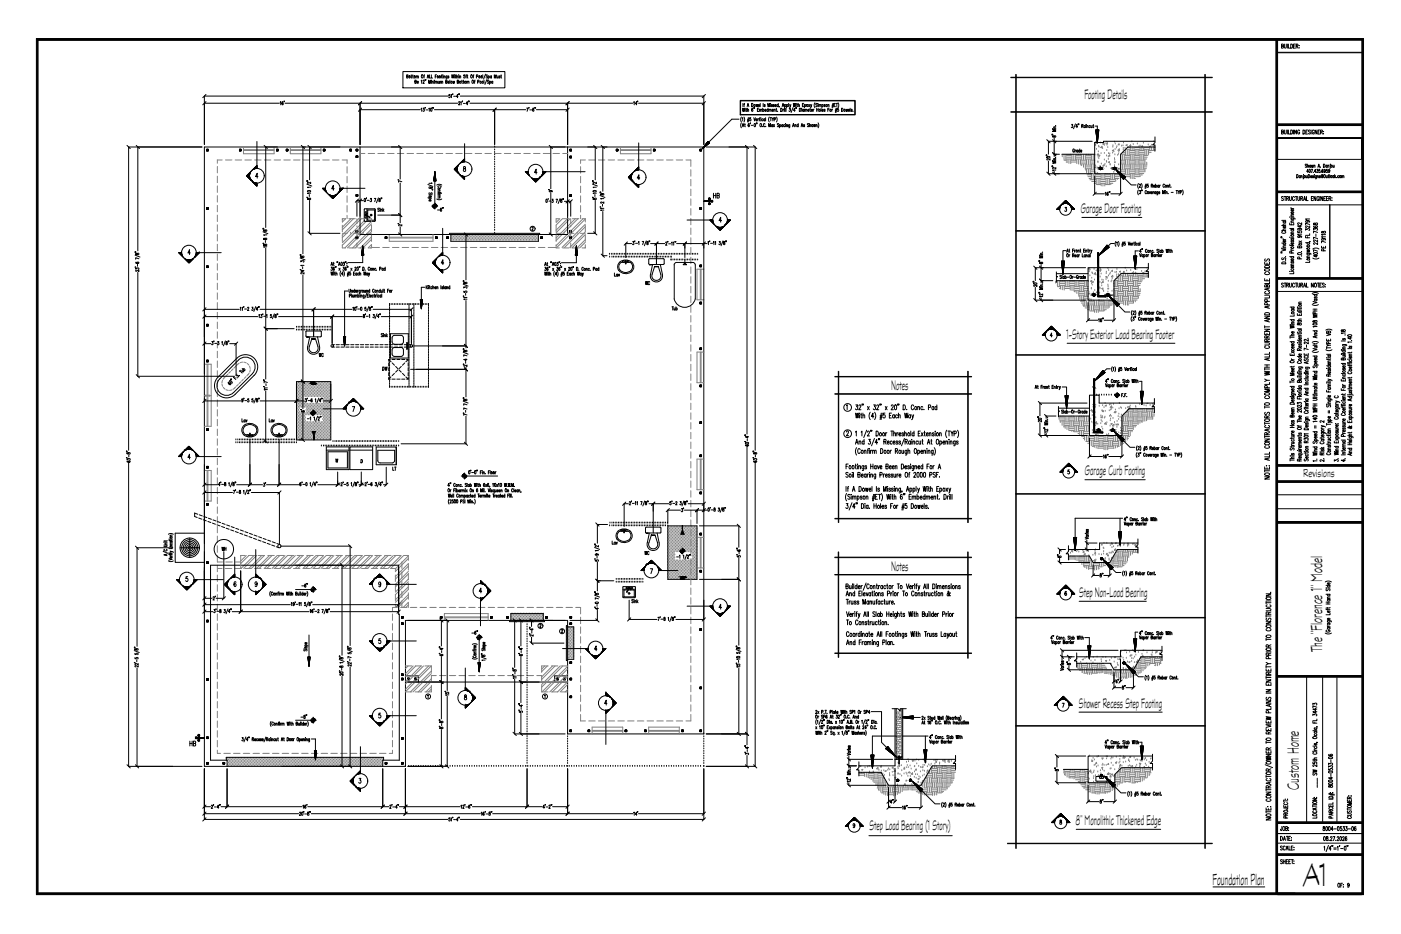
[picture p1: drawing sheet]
<svg xmlns="http://www.w3.org/2000/svg" width="914mm" height="610mm" viewBox="0 0 914 610" stroke-linecap="round" stroke-linejoin="round" font-family="sans-serif">
<defs><g id="words">
<text font-size="23" x="851" y="578">A1</text>
<g font-size="11.5">
<text x="863" y="426" transform="rotate(-90 863 426)">The &quot;Florence 1&quot; Model</text>
<text x="848" y="516" transform="rotate(-90 848 516)">Custom Home</text>
<text x="791" y="577">Foundation Plan</text>
</g>
<text font-size="10.1" x="702" y="538">8&quot; Monolithic Thickened Edge</text>
<g font-size="9.8">
<text x="708" y="64">Footing Details</text>
<text x="705" y="139">Garage Door Footing</text>
<text x="696" y="221">1-Story Exterior Load Bearing Footer</text>
<text x="582" y="255">Notes</text>
<text x="708" y="310">Garage Curb Footing</text>
<text x="582" y="373">Notes</text>
<text x="704" y="390">Step Non-Load Bearing</text>
<text x="704" y="462">Shower Recess Step Footing</text>
<text x="567" y="542">Step Load Bearing (1 Story)</text>
</g>
<text font-size="8.2" x="851" y="312">Revisions</text>
<g font-size="6.6">
<text x="465" y="131">HB</text>
<text x="123" y="488">HB</text>
</g>
<g font-size="5.3">
<text x="421" y="187">WC</text>
<text x="207" y="234">WC</text>
<text x="249" y="243">DW</text>
<text x="255" y="308">LT</text>
<text x="144" y="361">WH</text>
<text x="420" y="363">WC</text>
<text x="689" y="365">8&quot;</text>
<text x="721" y="378" transform="rotate(-90 721 378)">8&quot;</text>
<text x="688" y="504">8&quot;</text>
</g>
<g font-size="4.9">
<text x="259" y="120">7'</text>
<text x="357" y="127">9'</text>
<text x="259" y="149">2'</text>
<text x="195" y="270">6'</text>
<text x="142" y="393" transform="rotate(-90 142 393)">2'</text>
<text x="695" y="435">8&quot;</text>
<text x="731" y="447" transform="rotate(-90 731 447)">4&quot;</text>
<text x="736" y="451" transform="rotate(-90 736 451)">8&quot;</text>
<text x="584" y="526" transform="rotate(-90 584 526)">4&quot;</text>
<text x="721" y="526" transform="rotate(-90 721 526)">8&quot;</text>
</g>
<g font-size="4.4">
<text x="175" y="319" transform="rotate(-90 175 319)">3'</text>
<text x="447" y="335" transform="rotate(-90 447 335)">3'</text>
</g>
</g></defs>
<g fill="none" stroke="#000" stroke-width=".65">
<path d="M24 25h866v559h-866zM24 26h865v557h-865zM25 26h864v557h-864zM833 26v557M834 26v557M834 34h55M836 30h1v-1h-1v2h2l-1-1M838 29l1 2 1-2M840 29v2M841 29v2h1M842 29a1.3 1.3 0 0 1 2 1 1.3 1.3 0 0 1-2 1zM844 30h1"/>
<path d="M845 29h-1v2h1M846 30h1v-1h-1v2M847 30v1M848 30h.1M848 31h.1M263 47h67v10h-67zM265 50h1v-1h-1v2h1v-1M268 50h1M268 49l1 2M269 50h1M269 49l1 2M271 53h1v-1h-1v2h1l-1-1"/>
<path d="M272 50v1M272 54h1v-1l-1 1h1M272 50h1v1M275 53v-1v2M276 53l1-1v1l-1 1h1M277 50h.1M277 49v2M278 52l-1 1M278 52v1M279 51v-2l1 2M279 50h1M280 54v-2v2l1-2v2"/>
<path d="M280 49v2h1M282 49v2M282 53v1M281 52h.1M282 53h1v1M283 53v1M283 52h.1M284 53h1v1M284 53v1M284 50h1M285 53v1M285 49h-1v2"/>
<path d="M286 53v1h1M287 53v1M287 53h1v1M288 50h1M288 53h1v1M288 49l1 2M289 50v1M289 49h.1M290 50v1M291 53h1v-1h-1v2h1v-1M292 50v1l-1 1M292 50h-1v1h1"/>
<path d="M292 54h1v-1l-1 1h1M293 50h-1l1 1h-1M294 52v2M295 49v2v-2l1 2v-2M296 53v1v-1v1l1-1M297 50v1M296 49h.1M297 50h1M297 49l1 2M298 50h1v1M298 49v2M298 53h1l-1-1v2h1v-1"/>
<path d="M299 50v1M299 49h.1M300 50h1v1M300 50v1M301 53h1M301 52l1 2M302 53h1M302 52l1 2M303 49v1a.6 .6 0 0 1 1 0 .7 .7 0 0 1-1 1M304 50h1M305 53v1M305 49l-1 2"/>
<path d="M305 50h.1M305 49v2M305 53h1v1M309 50h.1M309 49v2M310 53h.1M310 52v2M311 50h1v-1h-1v2M312 53h1v-1h-1v2M315 49v2M316 52v2M317 48l-1 4"/>
<path d="M318 52l-2 3M318 49h-1l1 2h-1M319 50v1M319 50v2M319 53h-1l1 1h-1M319 53h1v1h-1M319 53v2M321 50h-1v1h1M321 50v1M322 53h-1v1h1M322 53v1M323 51v-2v2l1-2v2"/>
<path d="M324 50v1h1M325 50v1M326 50v1M327 50h.1M327 49v2M660 50h131M660 51h131M663 49v505M786 49v505M787 49v505M133 67h49M134 66l-2 2"/>
<path d="M134 62l-2 2M183 67v-1v2M185 67v-1a1 1 0 0 0-1 1 1 1 0 0 0 1 1v-1l-1 1M186 66l-1 1M186 67h113M235 67v27M235 72h39M236 71l-2 2M236 66l-2 2M275 71v2M276 71h1h-1l1 1v1l-1-1M278 70l-1 1"/>
<path d="M278 72h1M280 71v2M281 71a1 1 0 0 1 1 1 1 1 0 0 1-1 1zM283 70l-1 1M283 70v1M284 72h59M292 63h-159v31M294 62h-1v1a.6 .6 0 0 1 1 0 .7 .7 0 0 1-1 1v-1M294 62h1v2M296 61l-1 1M296 63h1M299 63h-1l1-1v2"/>
<path d="M299 67h1l-1 1h1M299 61v1M300 61v1M300 63h159v31M301 67v-1v2M302 66v1M302 67h2M305 68h-1l1-2v2M306 66v1M307 67h106M323 72v22M324 71l-2 2"/>
<path d="M344 71h1l-1 2M345 70v1M346 72h1M348 71v1v1v-2v1M349 70v1M350 70l-1 1M350 72h20M370 67v27M372 71l-3 2M372 66l-3 2M414 67v-1v2M416 68h-1v-2v2"/>
<path d="M416 66v1M417 67h42M460 66l-2 2M460 62l-2 2M482 78h-4l-15 15M483 66h75v9h-75zM484 76l-1 2 1 2M484 77h1v2M485 71v2v-2l1 2v-2M485 67v3M485 68h1M486 76v2v2"/>
<path d="M486 67v3M486 71h.1M486 71v2M487 71h.1M487 71v2M488 70v-3l1 3M488 72l1-1v2M488 79h1M488 69h1M488 71v2M488 78h1M488 77v3"/>
<path d="M489 77l-1 3M490 77h-1v1a.6 .6 0 0 1 1 0 .7 .7 0 0 1-1 1M491 67a1.1 1.1 0 0 1 1 2 1.1 1.1 0 0 1-1 1zM491 71v1v1v-1M492 77l1 2v-2M492 70v1M493 70l-1 1M493 78h1v-1l-1 2h1M493 68l1 2v-2v2v-2M494 72h1M495 77v2M495 69h1l-1-1v1h1"/>
<path d="M495 77v1M495 71h-1v2h1M496 77h.1M496 72v-1v2M496 71v2M496 77v2M496 67v3M496 72l1-1v2M497 77h.1M497 77v2M498 72v-1l1 1-1 1v-1M498 71v2"/>
<path d="M498 78l-1-1v1v1h1M498 67v3M499 72h1v-1l-1 1h1M499 78v-1l-1 1 1 1M499 77v2M499 69h.1M500 77v2M501 70v-3l1 3v-3v3M501 72v-1l-1 1 1 1v-1M501 71v2M502 72v-1l1 2M502 71v2"/>
<path d="M502 76v2v2M503 72v-1v2M503 77h1M503 68v2M503 68h.1M503 77v2M504 77v1l1-1M504 72h1l-1-1v1v1l1-1M504 69v-1v1h-1M504 78v1M505 72l1-1v2M505 71v2"/>
<path d="M505 78h1v-1h-1v2M505 69v-1v1M506 69h1v-1l-1 1v1l1-1M506 71h1M507 71v2M507 76v2v2M508 73h.1M508 69l-1-1v1v1l1-1M508 67v3M509 69l-1 1M510 71a1.1 1.1 0 0 1 1 1 1.1 1.1 0 0 1-1 1zM510 70l1-3 1 3"/>
<path d="M511 69h.1M511 71v2M512 71l-1 1M512 71h.1M512 71v2M512 69l1-1v1v1l-1-1M512 68v2M513 71v2M513 69l1-1v1v1l-1-1M513 68v2M515 67v3M515 71h1h-1l1 1a.7 .7 0 0 1-1 1v-1"/>
<path d="M515 68l1 2v-2M516 70h-1M518 70l-2 3M518 67v3v-3l1 3v-3M519 72h-1l1-1v2M519 70v1M520 68v2M519 68h.1M520 70v1M520 68h1M520 67l1 3M521 69l1-1v2"/>
<path d="M521 67v3M522 71a1.1 1.1 0 0 1 1 1 1.1 1.1 0 0 1-1 1zM523 71v2M523 71h.1M524 69h.1M525 72l-1-1v1v1l1-1M525 71v2M525 67h-1v3h1M525 69l1-1v1v1l-1-1M525 68v2M525 72l1-1v2M526 72l1-1v2"/>
<path d="M527 72h1v-1l-1 1 1 1v-1M528 68v2M528 71h1M529 71v2M529 68v2l1-2M529 70h.1M529 72h1v-1l-1 1 1 1v-1M531 71v2M531 71v1M532 67l-1 2 1 1M533 72h1M533 71v2"/>
<path d="M533 68v1h-1M534 68v2M534 68h.1M534 71v2M534 69l1-1v2M535 69l1-1v2M536 71v2M536 69l1-1v1v1l-1-1M536 72h1v-1l-1 1 1 1v-1M536 68v2M539 72h-1v1v-1M539 69h-1h1h-1"/>
<path d="M540 72h1M540 69l1-1v2M540 68v2M541 71h-1v2M543 71v2M543 69h1M543 71v1M544 67l-1 3M544 67v3M544 69h1M545 72h1M545 67h-1v3h1"/>
<path d="M546 71l-1 2M546 67h1M546 71v2M546 67v3M547 67v2v1M547 71a.6 .6 0 0 1 0 1 .6 .6 0 0 1 0 1l-1-1M549 71a1.1 1.1 0 0 1 1 1 1.1 1.1 0 0 1-1 1zM552 71v2l1-2v2v-2M554 72v-1v1v1v-1M555 71v2M556 72h-1l1 1-1-1M557 73h.1"/>
<path d="M660 73h131M83 95l2 2M89 95l2 2M90 96v68M132 96h-48v198M135 97h1v1h-1zM135 98h.1M135 97l1 1M135 98h1M136 97v1M156 98h1M156 97h1v1h-1z"/>
<path d="M156 97l1 1-1-1M157 97v1M168 92v18v-2l-7 7 7 6v-1M172 95l2 2M173 96v52M181 98h.1M181 97h1v1h-1zM181 97l1 1M182 97v1M187 97h1v1h-1zM187 98h.1M187 97l1 1"/>
<path d="M188 97h-1l1 1-1-1 1 1-1-1 1 1M197 95l2 2M198 96v70M201 95l2 2M202 96v21M211 98h1M211 98h.1M211 97h1v1h-1zM211 97l1 1-1-1M211 97l1 1v-1M212 97v1M212 97h.1"/>
<path d="M228 97h1v1h-1zM228 97h.1M228 97v1M229 97l-1 1M229 97l-1 1 1-1M229 98h.1M232 98h1M232 97h2v1h-2zM233 97v1h-1M233 97l1 1M234 97h-1l1 1M235 96v57h116"/>
<path d="M260 95l2 2M261 96v21M303 94v12v-2l-7 6 7 7v-2M323 96h.1M323 98h.1M323 99h.1M358 95l3 2M359 96v27M370 96v57h-19M372 97h1v1h-1zM372 98h1M372 98h.1"/>
<path d="M372 97l1 1-1-1M372 97l1 1M373 97v1M373 97h.1M387 95l3 2M388 96v21M392 95l3 2M393 96v29M402 98h.1M402 97h1v1h-1zM402 97l1 1M402 98h1"/>
<path d="M403 97v1M417 93v18M426 98h1M426 97h2v1h-2zM426 97l1 1h-1M427 97l1 1M457 97l1 1M457 98h.1M457 97h1v1h-1zM457 98h1M458 97v1M458 97h.1"/>
<path d="M458 98l-1-1 1 1M458 97h1M459 97h.1M459 96h.1M459 96h1h-1M459 96h1M460 96h.1M460 96h-1M460 96h-1h1M460 95h1M460 95h2M461 94h1"/>
<path d="M461 95h-1M461 95h-1h1M461 96h32v198M461 94h2M462 93h1zM462 93h.1M462 92h.1M462 94h-1h1M462 92l-4 5 5-4M462 92l1 1M463 94h-2M463 93h-2"/>
<path d="M463 93h-2h2M484 80l-1 2 1 1M484 83l1-2 1 2M485 82h.1M486 81h.1M486 81v2M486 95l3 2M488 96v187M489 81h-1v1l1 1v-1h-1M490 80v1M490 82h2M492 95l2 2"/>
<path d="M492 81a1 1 0 0 1 1 1 1 1 0 0 1-1 1zM494 80v1M498 83h.1M499 81h-1l1 2v-1M500 83h.1M502 83v-2v2l1-2v2M504 82v-1l-1 1 1 1v-1M504 81v2M505 81l1 2M506 81l-1 2M508 81h-1l1 1h-1M509 82v-1l1 1-1 1v-1"/>
<path d="M509 81v2M511 82l-1-1v1v1l1-1M511 81v2M512 82v-1l-1 1 1 1v-1M513 81v2M513 81h.1M513 82l1-1v2M515 81v2M515 82v-1v1v1v-1M517 83l1-2v2M517 82h1M519 82l1-1v2"/>
<path d="M519 81v2M521 82v-1l-1 1 1 1v-1M521 81v2M523 83v-2l1 2M523 82h1M525 82l-1-1 1 1h-1M528 81h-1l1 1v1l-1-1M528 82l1-1v2M528 81v2M531 81v2l1-2v2v-2M533 82v-1v2M533 81v2"/>
<path d="M534 80v2v1M683 91l2 2M687 88h.1M687 84h.1M687 100l2 2M687 91l2 2M687 89v1l1-1h1l-1 1zM688 84h1M688 83h1M688 90v2M689 82h.1M689 83h-1"/>
<path d="M689 85h-2h2l-2 1h2M690 92h-2v9h2M699 81h1v1a.6 .6 0 0 1 0 1 .6 .6 0 0 1-1 0M701 98v-1l-1 1 1 1M702 98v1M702 81l-1 3M703 83h-1l1-2v2M703 98v1M704 81h.1M705 98h-1v1h1M705 97v2M705 99h1v-1l-1 1h1"/>
<path d="M706 82h1v-1h-1v2M707 82v1M708 82l-1 1h1M708 82v1M709 82v1M709 81h.1M709 82h1v1M712 82h-1v1h1M712 82v1h1M713 82v1M713 92h-29v9M713 82h1"/>
<path d="M714 81v2M715 82h1v3M715 85l1 8 1-8M715 85h2M715 85h.1M716 85h-1M716 90l1-1zM716 91l1-1zM716 85h-1h1M716 85l-1 1M716 88h1l-1 1zM716 93h.1"/>
<path d="M716 87h1l-1 1zM716 86h1l-2 1zM716 92v1M716 92h.1M716 91v1zM716 91h.1M717 90l-1 1M717 90l-1 1 1-1M717 85l-2 1 1-1M717 89l-1 1M717 89l-1 1 1-1M717 89h-1"/>
<path d="M717 85l-2 1M717 88l-1 1M717 87l-1 1 1-1M717 87l-1 1M717 86l-1 2 1-2M717 86l-2 1M717 85l-2 2M717 85l-2 2 2-2M754 89v4l-2 2h2v4M754 92h-34v1h-6v20h17v-12l5-5h18M834 90h55v14h-55zM834 81h55"/>
<path d="M834 82h55M834 90h55h-55M834 90h55M836 86h1v-1h-1v2h2l-1-1M838 85l1 2 1-2M840 85v2M841 85v2h1M842 85a1.3 1.3 0 0 1 2 1 1.3 1.3 0 0 1-2 1zM844 85v2M846 85v2l-1-2v2M848 85a.7 .7 0 0 0-1 0 .7 .7 0 0 0 0 1v1a.7 .7 0 0 0 1 0M850 85a1.3 1.3 0 0 1 2 1 1.3 1.3 0 0 1-2 1z"/>
<path d="M852 86h1M853 85h-1v2h1M855 85a.6 .6 0 0 0-1 0 .6 .6 0 0 0 0 1h1a.7 .7 0 0 1 0 1 .7 .7 0 0 1-1 0M856 85v2M858 85a.7 .7 0 0 0-1 0 .7 .7 0 0 0-1 1v1a.7 .7 0 0 0 1 0 .7 .7 0 0 0 1 0h-1M860 85v2l-2-2v2M860 86h1M861 85h-1v2h1M862 86h1v-1h-1v2M863 86v1M864 86h.1M864 87h.1"/>
<path d="M162 116l1-1-1 1M162 116h1M163 116v1M163 117v-1v1M163 115l-1 1M163 114l-1 1M163 116h-1M163 114l-2 1M163 116h.1M163 113l-2 2M163 117l1 1M164 112l-3 3 3-3"/>
<path d="M164 118h.1M165 118h.1M165 119h.1M166 119h.1M166 119v1v-1M166 119v1M167 119l-1 1 1-1M167 110l1-1-1 1M168 120h-1M168 108l-2 2M168 120l-1 1 1-1M168 110h-1"/>
<path d="M168 109l-2 1M168 108l-3 3M168 115h-1l1-2v3M200 118h1M203 119v1l-2-1v1M232 103h1M232 102h2v1h-2zM232 102l1 1M233 103l-1-1 1 1M233 102h1M234 103l-2-1 1 1M261 119v26"/>
<path d="M282 119v1h-2M283 118l1-6 1 6M283 118h2M283 118h.1M283 117l1 1M283 118h1M283 117l2 1M283 117l1 1-1-1M283 116l1 2M283 116l1 1-1-1 1 1M283 116l1 1M283 115l1 1"/>
<path d="M284 115v1v-2v1M284 114h.1M284 113v1M284 113h.1M284 112v1M284 112h.1M284 118v18M284 114v1M284 116l-1-1 1 1M296 110h2v1M297 111l1-1-1 1M298 112v-1v1"/>
<path d="M298 111v1v-1M298 110l-1 1 1-1M298 109l-1 2M298 111v1M299 111l-1 1M299 112h-1M299 109l-2 2 2-2M299 112h-1h1M299 109l-2 2M299 113h.1M299 112h.1M299 112v1"/>
<path d="M299 108l-2 3M299 108l-2 2 2-2M300 113h.1M300 114h.1M300 114h1M301 114h.1M301 114v1M301 115h.1M301 115h1M302 116v-1v1M302 115h-1M302 106l1-2-1 2"/>
<path d="M302 115v1l1-1M303 116v1M303 109v1a1 1 0 0 1 1 1 1 1 0 0 1-1 1v-1a1.1 1.1 0 0 0 1-1 1.1 1.1 0 0 0-1-1zM303 115l-1 1M303 105v1M303 117h.1M303 104l-2 2M303 104l-1 2M303 104l-3 2M303 116h-1M303 105l-1 1M303 115l-1 1 1-1"/>
<path d="M323 101h.1M323 103h.1M323 104h.1M323 106h.1M323 107h.1M323 109h.1M323 111h.1M323 112h.1M323 114h.1M323 115h.1M323 117h.1M323 119h.1"/>
<path d="M343 112h2M343 112l2 2M344 112l1 1M345 113l-1-1 1 1M345 112h.1M345 114l-2-2 2 2M345 115l-2-3 3 3M347 116l3 3M347 116l3 3-2-2M348 117l2 1M349 117l1 1M349 117l1 1-1-1 1 1"/>
<path d="M350 117l1 1-1-1M350 117l1 1M350 117h1M350 113h-1l1-3v4M351 117h.1M351 117h1h-1M351 116l1 1M352 116v1M352 116h.1M353 116h.1M353 115h.1M353 115h1"/>
<path d="M354 115h.1M354 114v1M354 114h.1M354 113l1 1M354 113h1h-1M354 112h2l-6 7M354 112l1 1M354 112l1 1-1-1M355 112l1 1M356 112h.1M356 112h-1l1 1M356 112h26"/>
<path d="M372 102h1v1h-1zM372 102l1 1M372 102v1M372 103h.1M373 102h.1M387 118h.1M389 119v1l-2-1v1h1M411 117l1-1-1 1M412 117v1M412 116l-1 1M412 118h.1M412 115l-1 1 1-1"/>
<path d="M412 115l-1 1M412 117h.1M412 114l-1 2M412 114l-2 2 2-2M413 118h.1M413 113l-3 3 3-2M413 118v1M413 113l-3 3h2l-1 1 1-2M413 119h.1M414 119h.1M414 119v1M414 120h.1"/>
<path d="M414 112l3-3-3 3M415 120h.1M417 110l-2 1M417 110l-1 1M417 109l-2 2M417 111v-2l-7 7 7 6v-2l-1 1 1-1M417 111h.1M418 116h-2l1-2v3M683 102h.1M683 101h.1M683 112l2 2M684 105v8h29"/>
<path d="M685 104h-1h-1h1M687 109h.1M687 108h.1M687 105h.1M687 112l2 2M688 105h1M688 104h1M688 112v1M689 103h.1M689 103h-1v1M689 105h-2l2 1h-2h2M689 109v1l-2-1v1"/>
<path d="M689 111h-2M691 101h-3v1M693 101h21M714 115v12h7M728 110h.1M728 110v1M728 111h.1M729 111h.1M729 111v1M729 112v-1v1M729 111v1v-1M730 112h.1"/>
<path d="M730 112v1M730 112v2M731 114v-2v2M731 114v-1v1M731 113v1M731 113v1v-1M731 113v2zM731 115v12h-6M731 113v2M732 113v2M732 115v-1v2M732 114v2"/>
<path d="M732 116v-2v2M733 116v-2v2M733 114v2zM733 114v3M733 115v2M733 117v-2v2M734 117v-2v2M734 116v-1v2M734 115v1M734 116l4 5h4M735 116h.1M735 116l-7-6 5 7"/>
<path d="M735 116l-2 1M743 120v1v2M745 120v1v2M846 114a1.1 1.1 0 0 1 1 1 1.1 1.1 0 0 1-1 1zM849 115h-1v1h1M849 115v1M849 115h1v1M851 114h.1M851 115l-1 2M853 115v1M853 107h-1l1 2h-1M853 108h1v1"/>
<path d="M853 107v2M854 114h1a1.1 1.1 0 0 1-1 2zM854 112h-1l1-1v2M854 111a1 1 0 0 1 1 1 1 1 0 0 1-1 1zM855 115h1l-1 1h1M855 108v1M856 111h1l-1 2M856 108v1l1-1v1v-1M857 112v1M857 115v1M858 108v1M858 114h.1"/>
<path d="M858 115v1M859 112h-1l1-1v2M859 115v2M859 115h-1l1 1M859 111h1v1a.6 .6 0 0 1-1 0M860 115v1M860 109l1-2v2M860 109h1M861 111a.7 .7 0 0 1 1 1 .6 .6 0 0 1-1 0M862 115h-1l1 1h-1M862 109h.1M862 112v1"/>
<path d="M863 115v1v-1M863 114v1a.8 .8 0 0 0 1-1 .8 .8 0 0 0-1 0 .8 .8 0 0 0-1 1l1 1h1M864 111h-1v2v-2v1M864 107a1.1 1.1 0 0 1 1 1 1.1 1.1 0 0 1-1 1zM865 111l-1 1v-1h1v1v1l-1-1M866 115v1M866 108h-1l1 1M866 108v1M866 111a.7 .7 0 0 1 1 1 .6 .6 0 0 1-1 0M867 108v1M867 115h.1M867 114v2"/>
<path d="M868 114v2M868 111l-1 1v-1h1v1v1l-1-1M868 108v2M868 107h.1M870 108v1h1M871 108v1M871 114v2M871 115l1 1M872 115l-1 1M872 116h.1M874 115h-1v1h1M876 115v1"/>
<path d="M876 115h1v1M135 136h1v1h-1zM135 136v1M135 136l1 1M135 136h1M136 136h.1M166 120l1-1-1 1M168 121h.1M168 121h-1M168 120l-1 1M200 120l3 1M200 129h1"/>
<path d="M201 129v1l1-1 1 1h-1zM201 125a1.1 1.1 0 0 1 1-1 1.1 1.1 0 0 1 1 1 1.1 1.1 0 0 1-1 1 1.1 1.1 0 0 1-1-1zM202 127v1M202 131v21h20M203 126h-2M203 122h-2v1M211 123l2 2M211 123l2 1M212 123v1M212 123h.1M212 123h-2l7 7 7-7h-2M212 124v-1l1 1"/>
<path d="M213 125l-2-2 2 3M214 127l3 3-2-3M215 127l2 2-2-2M216 127l2 2M216 128l2 1-2-1M217 128l1 1M218 128h.1M218 128h1h-1M218 123h-2l2-2v3M218 127l1 1M219 127v1M220 127h.1"/>
<path d="M220 127h-1M221 126h.1M221 125v1M222 125h.1M222 124v1M222 124h.1M222 124h1M222 123l1 1h-1M222 123l1 1M222 123l1 1-1-1M223 123h.1M223 123h1"/>
<path d="M223 124v-1v1M224 123h.1M224 123h14M232 128h1l-1-1 1 1-1-1 1 1-1-1 2 1M232 127h2v1h-2zM233 127l1 1-1-1 1 1M234 127h.1M234 130l-2 2M235 131h2M236 130l-2 2M238 130a1 1 0 0 1 1 1 1 1 0 0 1-1 1zM238 136v8"/>
<path d="M238 136h7v1v7h-7M239 140v-2h-1v4h1v-1M239 129v1M239 136v3M239 140v1M240 131h1M240 137v4M242 130l1 1-1 1v-1M244 130h1v2M244 137h.1M244 137h-4M244 137v7"/>
<path d="M247 129l-1 3M247 130l1 1v1l-1-1 1-1zM248 136h-1l1 2h-1M248 137v1M248 136h.1M248 137h1v1M249 129v1M250 136v2M250 137l1 1M251 137l-1 1M260 139l2 2M279 120l3 2"/>
<path d="M279 129h2M280 127h2M280 122h1l1 1v-1l-2 1zM280 126v1l2-1v1M280 129v1h1v-1M281 130v1h-1M282 135h4M282 123v1M282 124h.1M282 135h.1M283 135h-1M283 135h.1"/>
<path d="M284 136h.1M284 136h-1M284 135l-1 1M284 135l-1 1 1-1M284 134l1-1-1 1M284 133v1M284 134h1h-1M285 133l-2 2M285 134l-2 1M285 134h.1M285 121l2-1 1 1M285 130h2h1"/>
<path d="M286 137h1M286 124h1M286 127h1M286 128h1M286 126h2M286 126h1M286 122l1-1 1 1h-1M287 127h.1M287 124v1h-1M287 128l-1 1M287 129h-1M287 125v1"/>
<path d="M288 126h.1M288 136a1 1 0 0 0-1 1 1 1 0 0 0 1 1v-1h-1M289 136h.1M323 120h.1M323 122h.1M323 123h.1M323 125h.1M323 126h.1M323 128h.1M323 130h.1M323 131h.1M323 133h.1"/>
<path d="M323 134h.1M323 136h.1M323 138h.1M323 139h.1M356 130a1 1 0 0 1 1 1 1 1 0 0 1-1 1zM358 130h.1M358 131h2M359 126v27h10M360 130h1v1v1h-1M363 130h1l-1 2M366 130l-2 3M366 130l1 1-1 1v-1l1-1z"/>
<path d="M367 130h.1M368 130h.1M368 131h2M372 130l-3 2M372 127h1v1h-1zM372 127l1 1M372 128h.1M373 127h.1M373 127v1M374 130l-3 2M387 120l3 1M387 129h.1"/>
<path d="M387 129v1l1-1 1 1h-1zM387 125a1.1 1.1 0 0 1 1-1 1.1 1.1 0 0 1 1 1 1.1 1.1 0 0 1-1 1 1.1 1.1 0 0 1-1-1zM388 127v1M388 131v21h-4M389 126h-2M389 122h-2v1M392 128l3 1M392 135h.1M392 126h.1M392 125h.1M392 126v1h1a.7 .7 0 0 1 1-1 .6 .6 0 0 1 0 1zM393 133v2"/>
<path d="M393 138v29h3M394 132v1l-2-1 1 1M394 137h-2M394 136h-2M394 130h-2M415 120v1l1-1M416 122l1-1-1 1M416 120v1M416 122h1M417 122h.1M417 121l-1 1M417 121h-1"/>
<path d="M457 136l1 1M457 136v1M457 136h1v1h-1zM457 136h1M458 136h.1M690 137l5-6 6 6h-2M690 137h2M691 137l1-1-1 1M692 136l-1 1M692 135l-2 2 2-2M692 135l-2 2M694 133l2-2-3 2"/>
<path d="M694 133l2-2-2 2M695 133l1-1-1 1M695 135h1v1a1 1 0 0 1 0 2 .8 .8 0 0 1-1 0M695 131l-5 6M696 133l1-1-1 1M696 131l-6 6M696 131l-2 2M696 131l-1 2M696 132l-1 1M697 132l-1 1M697 132v1M697 133h.1"/>
<path d="M698 133h.1M698 134h.1M699 134h.1M699 134h-1M699 135h.1M699 134v1M699 136l1-1-1 1M700 135h-1h1M700 135l-1 1M700 135l-1 1h1M700 137l1-1-1 1M700 136l-1 1"/>
<path d="M700 136v1M701 136v1M701 137h.1M716 125l-3 3M721 126l1-1v3M723 126v1v-1v1M724 125v1M732 125l-2 3M743 124v1v2M744 121v-1v2h1M744 124v1l1 1h-1M745 124v1"/>
<path d="M747 122h1M747 121h1M748 120l-1 3M748 120v3M748 125v-1l-1 1 1 1M749 120v1l1 1h-1M750 125l1 1v-1M751 126h1v-1l-1 1h1M751 121h1v-1h-1v2M752 121v1M753 125v1M753 121h1h-1v1h1"/>
<path d="M754 121h1v1h-1M754 120v2M754 125l-1 1h1M754 125v1M756 125v2h-1M756 125h-1v1h1M756 126h1v-1l-1 1h1M756 121h-1l1 1M756 121v1M757 121v1M757 121h.1M759 126v-2v2l1-2v2"/>
<path d="M760 121l-1-1v1v1h1M761 125v1M760 124h.1M761 125h1v1M762 121h1v1M762 121v1M762 126h1M763 121h1M763 120l1 2M764 122h.1M764 126h2M768 124h1"/>
<path d="M768 124v2M769 124v1l1-1M769 125v1M770 125h1v-1h-1v2M772 124v1v2M834 126h55M834 125h55M834 134h55M838 129h-2l1 1a.7 .7 0 0 1 1 1 1 1 0 0 1-2 0M838 128h1M839 128v3M840 130l1-1v-1h-1v3"/>
<path d="M840 130l1 1M842 128v3h1v-3M843 135v1M843 136h1M844 138a.7 .7 0 0 1-1 1 .7 .7 0 0 1 0-1v1M844 137a.7 .7 0 0 1-1 1 .7 .7 0 0 1 0-1v1M845 129a.7 .7 0 0 0-1-1 .7 .7 0 0 0 0 1v1a.7 .7 0 0 0 0 1 .7 .7 0 0 0 1-1M845 128h2M846 128v3M847 128l1 3v-3M849 130l1-1v-1h-1v3M850 130v1"/>
<path d="M851 131v-3l1 3M851 130h1M853 128v3h1M856 130h1M857 128h-1v3h1M859 128v3l-1-3v3M861 129a.7 .7 0 0 0-1-1 .7 .7 0 0 0 0 1v1a.7 .7 0 0 0 0 1 .7 .7 0 0 0 1-1h-1M861 128v3M863 128v3l-1-3v3M864 130h1M865 128h-1v3h1M866 130h.1"/>
<path d="M867 128h-1v3h1M867 130l1-1v-1h-1v3M868 134v47M868 130l1 1M869 129h.1M869 131h.1M172 151l3 2M172 159h.1M172 149v1M172 149h.1M172 159v1l2-1a.8 .8 0 0 1-1 1 .8 .8 0 0 1 0-1zM172 156l1-1 1 1h-1z"/>
<path d="M172 150v1l2-1a.8 .8 0 0 1-1 1 .8 .8 0 0 1 0-1zM173 157v1M174 153h-2v1M201 151l2 2M232 155h2v1h-2zM232 151h2v1h-2zM232 151h1v1M232 155l1 1M232 155l1 1-1-1 1 1M233 151h-1M233 141v-10h2v10M233 155h1h-1"/>
<path d="M234 156l-2-1 1 1M234 155h-1h1M234 155h.1M234 151l-1 1M234 151l-1 1 1-1M234 152h-1M238 140l2-1zM239 141l2 1M239 141h.1M239 140h-1h1M239 140h.1M239 140l2 2"/>
<path d="M239 141v3M240 141v3h4M247 140h14M251 155l1 1M251 156h.1M251 155h1v1h-1zM252 155h.1M260 152l2 2M261 148v5M284 155l1 1M284 155v1M284 156h.1"/>
<path d="M284 155h1v1h-1zM284 155h1M285 155h.1M289 149v18M292 155v1M292 156h.1M292 155h1v1h-1zM292 155h1M293 155h.1M293 153v-1h59v1M294 153v4h57v-4M303 152l2 2"/>
<path d="M304 153v30M323 141h.1M323 142h.1M323 144h.1M323 146h.1M323 147h.1M323 149h.1M323 150h.1M323 152h.1M347 149v-1l1 1-1 1h1M353 155l1 1M353 155v1"/>
<path d="M353 155h1v1h-1zM353 155l1 1-1-1M353 155h1M354 155h.1M358 152l3 2M370 141v-10h2v10M372 155h1v1h-1zM372 151h1v1h-1zM372 155l1 1M372 152l1-1-1 1M372 155v1M372 151h.1"/>
<path d="M372 156h.1M372 155h1M372 156v-1l1 1M373 151h-1M373 155h.1M373 151l-1 1M373 151v1M373 152h.1M387 151l3 2M409 158l-2 2M412 159h-4v9M413 158h1h-1l1 1a.6 .6 0 0 1-1 0"/>
<path d="M414 157v1M415 159h1M417 158v2M419 158h1l-1 2M422 157l-1 3M422 158l1 1v1l-1-1 1-1zM424 157v1M425 159h9M428 159v13M430 158l-3 2M434 158h1l-1 2h1M436 158h.1"/>
<path d="M436 159h2M438 158h1v2M439 158h1v2M441 158h.1M442 159h5v9M448 158l-2 2M448 144h17M459 159h2M460 158l-2 2M462 158v2M463 157v1M464 144l2 2"/>
<path d="M464 159h1M464 144l1 1M465 144v1M465 144h.1M465 144h-2l7 6 7-6h-2M465 145l-1-1 2 1M466 158v2M466 146l-3-2 3 2M467 158v2M467 148l3 2M467 148l3 2-2-2M468 148l2 2"/>
<path d="M469 148l1 2M469 148l2 2-2-2M469 158h1v1v1l-1-1M470 148l1 1M471 148v1M471 150l-2-2 2 2M471 144h-2l1-2v3M471 148l1 1M471 148l1 1-1-1M472 149l-1-1v1M472 148h.1M472 157l-1 3"/>
<path d="M472 158l1 1v1l-1-1 1-1zM473 148h.1M473 147h.1M474 147h.1M474 157v1M474 146h.1M475 145v1l-1-1M475 146h.1M475 145h.1M475 144v1M475 144l1 1-1-1M476 144h-1h1"/>
<path d="M476 144h.1M476 144h1M476 144h-1M663 151h124M706 142h39M723 160l-6 7 7-6M723 160l1 1M727 159h-2l-2 2h-1M728 158v1v2M729 158v2M730 158v1v2M732 160h1"/>
<path d="M732 159h1M733 158l-1 3M733 158v3M734 158v1a.7 .7 0 0 1 1 1 .6 .6 0 0 1-1 0M736 158l1 2v-2M738 159h1h-1v1h1M739 159v1M740 159h-1M740 159h.1M740 158v2M741 159v1M741 158h.1"/>
<path d="M742 159h-1l1 1M744 159h-1v1h1M744 159v1M744 158v2M836 155h1M837 159h2M837 150h2M837 147h2M837 144h2M837 151a.7 .7 0 0 0 0 1 .7 .7 0 0 0 1 0 .7 .7 0 0 0 1 0 .7 .7 0 0 0 0-1M837 156h2M837 156h1"/>
<path d="M838 159a.7 .7 0 0 0 0 1 .7 .7 0 0 0 1-1M838 144v1a.7 .7 0 0 0 1-1M839 157a.7 .7 0 0 1-1 1 .7 .7 0 0 1 0-1v1M839 148a.7 .7 0 0 1-1 1 .7 .7 0 0 1 0-1v1M839 149l-1 1M839 146h-1v1M842 155h.1M842 142h.1M842 160h2M842 146v1h2v-1M842 149h2M843 142h2v1"/>
<path d="M843 160h.1M843 155h1M843 150h1M843 142h1M843 152h1M843 145h1M843 141h1M843 157v1l1-1v1M843 155v1l1-1v1M843 150a.7 .7 0 0 0 0 1 .7 .7 0 0 0 1-1M843 142v1a.7 .7 0 0 0 1-1M843 146v1"/>
<path d="M844 158v1a.7 .7 0 0 1-1 0 .7 .7 0 0 1 0-1v1M844 152h-1M844 144h-1v1M844 140h-1v1M847 151v1h1a.7 .7 0 0 1 0-1 .7 .7 0 0 1 1 0 .7 .7 0 0 1 0 1M848 154a.7 .7 0 0 1 0 1 .7 .7 0 0 1-1-1h2h1l-1 1M848 149a.7 .7 0 0 1 0 1 .7 .7 0 0 1-1-1h2v1M848 157l2 1M849 147v1l-2-1h3M850 157l-2 1M850 153h-3M850 145v2l-3-2v1h1"/>
<path d="M852 154v1h3M852 150v-1l1 1v-1a.8 .8 0 0 1 1 0 .8 .8 0 0 1 1 1h-1M852 158h3M853 144h1a.7 .7 0 0 1-1 1 .7 .7 0 0 1 0-1h2l-1 1M853 158v1a.7 .7 0 0 0 1 0 .7 .7 0 0 0 0-1M853 154v1M855 158h.1M855 153v1h-3M855 147l-3-1v1M855 143h-3h1M855 147v2l-2-1h-1l1 1M857 150v-1l1 1a.7 .7 0 0 1 1-1 .7 .7 0 0 1 0 1"/>
<path d="M857 146a.9 .9 0 0 0 1 1 .9 .9 0 0 0 1-1 .7 .7 0 0 1 1 0 .7 .7 0 0 1 0 1 .7 .7 0 0 1-1-1h-1zM858 147l-1 1a1.2 1.2 0 0 0 2 1 1.2 1.2 0 0 0 1-1 .8 .8 0 0 0-1-1 .8 .8 0 0 0-1 1l1 1M859 153v1M860 158v2l-2-2-1 1 1 1M860 157v1l-2-1h-1l1 1M860 156l-3-1v1M860 152l-3-1v1M863 151v1a.9 .9 0 0 0 1 0 .9 .9 0 0 0 0-1h1a.9 .9 0 0 1-1 1 .9 .9 0 0 1-1-1zM863 156h1a.7 .7 0 0 1-1 1 .7 .7 0 0 1 0-1h2v1M865 158l-2-1v2M865 155h-2M865 153h-2v1"/>
<path d="M88 167l3 1M88 174h1M88 165h1M88 164h1M89 176v-1h1h1l-1 1M89 165v1l1-1 1 1h-1zM89 171v1h1v-1h-1l1 1M90 173v1M90 178v68h62M91 176v1l-2-1v1M91 169l-2-1v1M117 165l2 3"/>
<path d="M117 165l2 2M118 165h1M119 165h-2l6 7 7-7h-2M119 165h.1M119 166l-1-1 1 1M119 166l-2-1 2 1M121 169l2 3-2-3M121 169l2 2M121 169l3 2-2-2M122 169l2 2M122 170l2 1-1-1M123 170l1 1-1-1"/>
<path d="M123 170l1 1M124 170h1h-1M124 165h-1l1-2v3M125 170h-1h1M125 169v1M125 170v-1v1M126 169h.1M127 168h.1M127 167h.1M127 167h1M128 167h.1M128 166v1"/>
<path d="M128 166h1M128 166h1h-1M128 165l1 1M128 165l1 1v-1M130 165h.1M130 165h-1M130 165h14M135 174h1v1h-1zM135 174l1 1M135 174l1 1-1-1M135 175h.1M135 174h1"/>
<path d="M136 174h.1M173 162v85M174 161h-2M196 168l3 2M196 176h1M196 167h1M196 166h1M196 171v-1l1 1 1-1v1M196 167l1 1 1-1v1zM198 174v1M198 179v88M198 176v1h-2h2"/>
<path d="M198 178v1l-1-1h-1l1 1M198 173h-2l1 1M216 177v3l1-3v3v-3M216 173l1-2v2M216 174h1l-1 1h1a.6 .6 0 0 1 0 1 .6 .6 0 0 1-1 0M216 173h1M218 172h.1M218 171v2M218 178v2M218 178h.1M218 175v-1l-1 1 1 1v-1l-1 1M218 178h1"/>
<path d="M218 177l1 3M219 174v1M219 179l1-1v2M219 177v3M220 171h.1M221 173v-2l1 2M221 173h1M221 175l1 1M222 175l-1 1M222 177v1v2M223 171a1 1 0 0 1 0 1 1 1 0 0 1 0 1zM224 174h1l-1 1h1a.6 .6 0 0 1 0 1 .6 .6 0 0 1-1 0"/>
<path d="M224 179h-1l1-2v3M224 171h1l-1 1 1 1h-1M224 177l1 1-1 2M225 171h.1M226 171h.1M226 175l-1-1v1v1h1v-1l-1 1M226 172h.1M226 173h.1M227 179h1M227 174v1M227 177v3M228 177l-1 3"/>
<path d="M229 177h-1v1a.7 .7 0 0 1 1 1 .6 .6 0 0 1-1 0M229 175l1 1M230 175l-1 1M231 178h.1M232 175v1M232 177h-1v3h1M233 178h-1v1v1l1-1M233 178v2M233 174a1 1 0 0 1 1 1 1 1 0 0 1-1 1zM234 178l-1 1 1 1v-1M234 174v1M235 179v-1v2"/>
<path d="M235 177v3M235 174v1M236 167l1-7v7M236 167h1M236 166v1M236 166l1 1zM236 166l1 1M236 167h.1M236 165l1 1zM236 165l1 2M236 164l1 1zM236 164l1 1-1-1"/>
<path d="M236 163l1 1M236 164h1zM236 163l1 1zM236 163h1zM237 162v1h-1M237 162v1zM237 162h.1M237 161h.1M237 174a1.1 1.1 0 0 1 1 1 1.1 1.1 0 0 1-1 1zM237 160v1M237 160h.1M237 167v4h-10"/>
<path d="M237 165l-1-1 1 1M237 166l-1-1 1 1M237 177l1 3v-3v3l1-3M238 176h.1M240 178h-1v1v1l1-1M240 178v2M240 178l1 2v-2M241 180h-1M241 175v-1l-1 1 1 1M243 175h1v1M243 175v1M245 175l-1 1h1"/>
<path d="M246 176h.1M248 175h1v-1h-1v2M250 175l-1 1h1M250 175v1M251 175v1M251 174v2M283 172l1-2-1 2M284 172l-1 1M284 171l-1 1M284 172v1M284 171l-1 1 1-1h-2M284 170l-1 2"/>
<path d="M284 173h.1M284 173h1M284 170l-2 2M285 173l-1 1M285 174h.1M285 169l-3 3 3-3M285 169l-3 2M286 175h.1M286 175v1M287 176h.1M287 167l2-2-2 2M288 176h-1"/>
<path d="M288 176l-1 1M289 176l-1 1 1-1M289 177h-1M289 166l-1 1M289 178h.1M289 167v-2l-7 6 7 7v-2l-1 1 1-1M289 166v1M289 165l-1 2M289 177v1M289 177l-1 1 1-1M289 165l-3 3M289 165l-2 2"/>
<path d="M290 172h-2l1-2v3M355 178l1 2v-2l1 2v-2M355 173l1-2 1 2M356 174v1v1v1l-1-1M356 173h.1M357 172h1M357 171l1 2M357 178v2M357 178h.1M358 175a1 1 0 0 0-1 0 1 1 0 0 0 1 1v-1l-1 1M358 178h.1M358 178v2"/>
<path d="M358 174v1M359 179v-1v2M359 178v2M359 174v1M359 171h.1M360 171h.1M360 173l1-2 1 2M361 173h.1M361 175v2M362 177l-1 2 1 1M362 171a1 1 0 0 1 1 1 1 1 0 0 1-1 1zM363 174h1v1a.6 .6 0 0 1 0 1 .6 .6 0 0 1-1 0"/>
<path d="M363 179h-1l1-1v2M364 171v1a.6 .6 0 0 1 0 1 .6 .6 0 0 1-1 0M364 177v2v1M365 171h.1M365 175a1 1 0 0 0 0 1v-1v1M366 172h.1M366 173h.1M366 179h1M366 174v1M367 174l-1 1M367 178l-1 2M367 178v2"/>
<path d="M368 178a.6 .6 0 0 1 0 1 .6 .6 0 0 1 0 1l-1-1M368 175l1 2M369 175l-1 2M370 179h1M371 175v-1l1 1-1 2h1M371 178h-1v2h1M372 179v-1v1v1v-1M372 178v2M373 175a1 1 0 0 1 0 1zM374 179l-1-1v1v1l1-1M374 174v1M374 179l1-1v2"/>
<path d="M374 178v2M375 166l1 1M376 166v1M376 166v1zM376 165l1 2M376 166l1 1M376 165l1 1zM376 164l1 1zM376 164l1 1M376 164h1zM376 163l1 1zM376 163l1 1"/>
<path d="M376 163h1zM376 163h1M376 162v1M376 162v1zM376 162h.1M376 167v-1v1M376 161h.1M376 160v1M376 167v4h-10M376 160l1 7h-2zM376 174a1.1 1.1 0 0 1 1 1 1.1 1.1 0 0 1-1 2zM376 160h.1"/>
<path d="M377 166l-1-1 1 1M377 178v2l1-2v2v-2M378 176h.1M379 179v-1v1v1v-1M379 178v2M380 178v2l1-2M380 180h.1M381 175l-1-1v1v1h1M383 176v-1v2M383 175v2M385 175h-1v1h1M385 176h.1"/>
<path d="M387 176l1-1-1-1v3M390 175h-1v1v1l1-1M390 175v2M391 175h-1v1h1M391 174v3M392 166l3 2M398 166h.1M398 168h.1M399 166h.1M399 168h.1M400 166h.1M400 168h.1"/>
<path d="M401 178v2h1M401 166h.1M402 168h.1M402 166h.1M403 168h.1M403 179l-1 1h1M403 179v1M403 166h.1M404 179v1v-1M404 168h.1M404 166h.1M404 176l4 2 4-2"/>
<path d="M404 171a5 5 0 0 1 7-1 5 5 0 0 1 2 6 5 5 0 0 1-6 2 5 5 0 0 1-4-5l2-2M405 168h.1M405 166h.1M405 171l-1 2 1 3M406 171h2M406 168h.1M406 166h.1M407 168h.1M408 166h.1M408 168h.1M408 170h1l-1 2zM409 166h.1"/>
<path d="M409 171h2l1 1 1 2-1 2M409 168h.1M410 166h.1M410 168h.1M411 166h.1M411 168h.1M412 166h.1M412 168h.1M413 166h.1M413 168h.1M414 166h.1M414 168h.1"/>
<path d="M415 166h.1M415 168h.1M416 166h.1M416 168h.1M417 166h.1M417 168h.1M418 166h.1M418 168h.1M419 166h.1M420 168h.1M420 166h.1M421 168h.1"/>
<path d="M421 166h.1M422 168h.1M422 166h.1M423 168h.1M423 166h.1M424 168h.1M424 173l-1-1 1-3h9v4h-9M424 173h1zM424 166h.1M425 168h.1M425 166h.1M426 168h.1"/>
<path d="M426 173l-1 6a4 4 0 0 0 3 5 4 4 0 0 0 4-5M427 166h.1M427 168h.1M427 174l-1 5a3 3 0 0 0 2 4 3 3 0 0 0 3-4l-1-5M427 174h3zM428 166h.1M428 168h.1M429 166h.1M429 168h.1M430 166h.1M430 168h.1M431 166h.1"/>
<path d="M431 173l1 6M431 168h.1M432 166h.1M432 168h.1M433 166h.1M433 168h.1M434 166h.1M434 168h.1M435 166h.1M435 168h.1M436 166h.1M436 168h.1"/>
<path d="M437 166h.1M438 168h.1M438 170h.1M438 166h.1M439 166h.1M439 170h.1M440 173v22M440 166h.1M440 170h.1M441 166h.1M441 170h.1M442 166h.1"/>
<path d="M442 170h.1M443 166h.1M443 170h.1M445 166h.1M445 170h.1M446 166h.1M446 170h.1M446 173l1-1 1 1zM447 166h.1M447 170h.1M447 162v-3h12v3M447 170v2"/>
<path d="M448 166h.1M448 170h.1M449 166h.1M449 170h.1M450 166h.1M450 170h.1M451 166h.1M451 170h.1M452 166h.1M452 170h.1M453 166h.1M453 170h.1"/>
<path d="M454 173l-1-1-1-1h-10l-1 1-1 1M454 173v22M454 166h.1M454 170h.1M455 166h.1M455 170h.1M457 173l1 1M457 174h.1M457 173h1v1h-1zM457 173h1M458 174l-1-1 1 1M458 173h.1"/>
<path d="M675 174l2 2M678 171h1M678 170h1M679 167h.1M678 174l3 2M679 171v1v-1a.6 .6 0 0 1 1 0 .6 .6 0 0 1 0 1zM679 167h2M679 166h2M679 173v2M680 165h.1M681 165h-2l1 1M681 167h-3l3 1h-3h3"/>
<path d="M681 175h-2v8h2M689 177v3h1l-1 1v3M689 179h21M693 170h2l-1 9zM693 170v1M693 180v2M694 177v-1zM694 170l-1 1M694 171l-1 1zM694 175v-1l-1 1zM694 174v-1l-1 1zM694 179h.1"/>
<path d="M694 178h.1M694 178v1M694 177v1M694 177h.1M694 176v1M694 176l-1 1 1-1M694 175l-1 1M694 175l-1 1 1-1M694 174l-1 1M694 174l-1 1 1-1M694 173l-1 2M694 173l-1 1 1-1"/>
<path d="M694 173l-1 1M695 172l-2 2 2-1M695 172l-2 1M695 170l-2 2 1-2M695 171l-2 2 2-1M695 171l-2 2M695 171l-2 2 2-2M695 170l-2 2M695 180v2M696 164h-2v6l-1 1M696 165l1-3v3M696 164h1"/>
<path d="M698 166v2M698 163h.1M698 162v3M698 166v1M700 167h1v-1h-1v2M700 164h1M700 167l1 1M701 162h-1v3M701 163v2M701 167h1v-1v1M702 163l-1 1M704 164v-1v2"/>
<path d="M704 167l-1-1v1v1l1-1M704 163v2M704 166v2M705 166l-1 1M705 163h.1M705 162v3M706 166v2h1M707 180v2M707 164h1M708 162h-1v3h1M708 167v-1v1v1v-1M708 166v2"/>
<path d="M709 175h-33v8M709 164v-1v2M709 163v2M709 167l1-1v2M709 166v2M710 163h.1M710 162v3M711 163v2M711 167v-1l-1 1v1l1-1M711 166v2M711 163v1M712 166h.1"/>
<path d="M712 166v2M712 163v2l1-2M712 165h.1M717 165v28h5v1h-5zM717 167h.1M717 166h1M718 166h.1M718 166h-1M718 166h1zM718 165h1zM718 165h1M719 165h.1"/>
<path d="M719 165h1M719 164h2h-2M719 164h2M720 164h1M720 164h1h-1M720 163h1zM720 163h2zM720 163h2M720 164h-1h1M721 162h2M721 162h2h-2M721 162h3z"/>
<path d="M722 161h2h-3M722 161h2M722 161h1M722 163h-2M722 160h1M722 163h-2h2M723 162h-2M724 161h-3h3M740 167h2M740 167l1 9 1-9M740 167h.1M740 170l2-1-2 1"/>
<path d="M741 172v-1v1M741 173v-1zM741 167l-1 1v-1M741 175h.1M741 167l-1 1zM741 168l1-1-2 2zM741 176h.1M741 174h.1M741 173v1M741 172v1M741 172v1v-1M741 167l-1 1"/>
<path d="M741 171v1M741 171l-1 1M742 171l-2 1 2-1M742 170l-2 2M742 170l-2 1M742 169l-2 2 2-1M742 169l-2 1M742 168l-2 2 2-1M742 168l-2 2M742 168l-2 1M742 167l-2 2 2-2M743 164h-2v3l-1 1"/>
<path d="M744 165v3l1-3M745 164h-1v-1v2M745 162v1M746 162v1M746 166l-1 1h1M746 166v2M747 166v1v1v-1M747 166v2M749 163h-1v1v1l1-1M749 166v2M750 175h-40v21h17M750 172v4l-2 1h2v4"/>
<path d="M750 178h-18l-5 5v13M750 166l-1 1M750 164h1v1M750 163v2M751 166h1l-1-1v3l1-1v-1M753 164l-1-1v1v1h1M753 165h.1M754 166h-1v1v1l1-1M754 166v2M755 166l-1 1M755 166v2M756 166l-1 1"/>
<path d="M756 163h-1l1 2h-1M756 166v2M756 166h.1M756 163v2M757 167h1l-1-1v1v1l1-1M758 164l-1-1v1v1h1M758 163v2M758 166v2M758 164l1-1v1v1h-1M758 166v1M761 163v2l1-2v2v-2M763 163v2"/>
<path d="M763 163h.1M763 163h1M764 163v2M764 164h1v1M825 171v1h4v-1M826 176a1.5 1.5 0 0 1 2-1 1.5 1.5 0 0 1 0 2 1.5 1.5 0 0 1-1 0 1.5 1.5 0 0 1-1-1zM826 174a1.8 1.8 0 0 1 1-1 1.8 1.8 0 0 1 2 2h-4zM826 169a.8 .8 0 0 0 0 1 .8 .8 0 0 0 1 0v-1h1l1 1h-1M826 178a.9 .9 0 0 0-1 1 1 1 0 0 0 2 0h1v-1M827 172h.1M836 165h1M836 164l1 1"/>
<path d="M837 162l2 1-2 1M837 162h.1M837 171a1.4 1.4 0 0 1 1 0 1.4 1.4 0 0 1 1 1h-2zM837 168a.6 .6 0 0 0 0 1 .6 .6 0 0 0 1 0 .7 .7 0 0 1 1-1 .7 .7 0 0 1 0 1M837 161h2M837 162h2M839 170h.1M839 168h.1M839 160h-1v1M842 177h.1M842 167h2M843 177h1"/>
<path d="M843 163h.1M843 173h1M843 163h1M843 175v1a.7 .7 0 0 0 1-1M843 171v1l1-1v1M843 167v1a.7 .7 0 0 0 0 1 1.1 1.1 0 0 0 1-2M843 165v-1h-1v1h2M844 174a.7 .7 0 0 1-1 1 .7 .7 0 0 1 0-1v1M844 169a.7 .7 0 0 1-1 1 .7 .7 0 0 1 0-1v1M844 172h-1v1M844 178v1h-2M847 165h2a.8 .8 0 0 1 1 1 .8 .8 0 0 1-1 0h-2z"/>
<path d="M848 161h1h1v1h-3v-1h1v1M848 169v-1h-1v1h3M849 167h.1M849 164h.1M853 168h2M853 165h2l1 1M853 163l2 1h-2h2l-2 1M853 165a.7 .7 0 0 0 1 1 .7 .7 0 0 0 0-1M855 170v1h-3M855 167h-2l1 1M857 168l2 1 2-1M857 163l2-1 2 1"/>
<path d="M857 165a1.3 1.3 0 0 1 2 0 1.3 1.3 0 0 1 1 1 1.3 1.3 0 0 1-2 0 1.3 1.3 0 0 1-1-1zM859 167v1l-2-1h3M860 164l-3-1v1M863 161v1h2v-1M864 161v1M864 164v-1h-1v1h2M227 190h-2v30M228 189v2l1-2M228 193h1v-1h-1v2M229 190h1v1M229 189v2M229 192v2"/>
<path d="M230 193v1h1M231 193v1M231 193h1v1M232 190l-1-1v1v1h1M232 189v2M232 190h1v-1l-1 1v1h1M232 193h1v1M233 189v2M234 193v1M234 192v2M234 189l-1 1M235 193v1"/>
<path d="M235 192h.1M235 189v2h-1M235 190v-1l-1 1 1 1M235 193h1v1M236 189v2M236 189v1M238 193v1l-1 1M238 193h-1v1h1M238 189v2l1-1M239 189v2M239 190h1v1M239 191l-1 4"/>
<path d="M240 193h.1M241 192h-1v2h1M241 192v2M241 190v-1l-1 1 1 1M241 189v2M242 193v1M244 193h-1v1h1M244 193h1M244 189l-1 1v1l1-1M244 192l1 2M245 193v1M246 193h-1"/>
<path d="M246 190h1v1M246 189v2M246 193v1M246 192h.1M247 193v1M248 190v-1l-1 1 1 1M248 189v2M249 189v2v-1M249 193h-1v1h1M249 193v1M249 192v2M249 189v2"/>
<path d="M250 189h.1M250 189v2M251 189h.1M251 189v2M253 190h.1M254 189h-1v2M254 200h.1M254 199h.1M255 199h.1M255 189v2M256 189l-1 1M256 199h.1"/>
<path d="M257 199h.1M258 199h.1M260 199h.1M261 199h.1M262 199h.1M263 199h.1M264 199h.1M265 199h.1M266 199h.1M267 200h.1M267 199h.1M268 199h.1"/>
<path d="M269 199h.1M270 200h.1M270 199h.1M271 199h.1M272 199h.1M273 199h.1M274 196l1 6 1-6M274 196h2M274 196l2 1zM274 199h.1M274 196l1 2M274 196l2 1"/>
<path d="M274 197l1 1M275 198l-1-1 1 1M275 198v1zM275 198v1M275 196l1 1M275 199v-1v1M275 199v1M275 200h.1M275 196h1M275 199h.1M276 196h.1M276 196h-1h1"/>
<path d="M276 199h.1M277 188h-2v8M278 199h.1M278 186v3M279 187v2M279 199h.1M279 186l-1 2M280 186h.1M280 200h.1M280 199h.1M280 187v2M280 187h1"/>
<path d="M280 186l1 3M282 187l-1 1 1 1v-1M282 188l1-1v2M282 186v3M284 188h1l-1-1v1h1M285 188l1-1v2M285 187v2M288 186v3M289 187h-1l1 1h-1M290 186v3M291 187h-1v1v1l1-1M291 187v2"/>
<path d="M291 188l1-1v2M294 187h-1v1v1l1-1M294 186v3M302 185l4 2M302 193h1M302 184h1M302 183h1M303 190v1h1a.6 .6 0 0 1 0-1 .7 .7 0 0 1 1 1h-1M303 188v-1l1 1v-1a.6 .6 0 0 1 1 0 .6 .6 0 0 1 0 1h-1M303 184v1l1-1a.6 .6 0 0 1 1 0 .6 .6 0 0 1 0 1zM304 191v2M304 196v31"/>
<path d="M305 195h-2v1M305 194h-2M440 195a7 7 0 0 0 7 6 7 7 0 0 0 7-6M457 198h1M457 198h.1M457 197h1v1h-1zM457 197l1 1M458 197h.1M458 198l-1-1 1 1M674 184h1M675 195l2 2M675 185a1.1 1.1 0 0 1 1-1 1.1 1.1 0 0 1 1 1 1.1 1.1 0 0 1-1 1 1.1 1.1 0 0 1-1-1z"/>
<path d="M676 188v8h33M677 186v1l-2-1v1M678 191h1M679 187h.1M678 182l3 2M678 195l3 2M679 187h2M679 194v2M680 185h.1M681 186h-2l1 1M681 188h-3h3l-3 1h3M681 192v1l-2-1v1"/>
<path d="M681 194h-3h1M687 183h-8v2M689 183h21M693 180h-1l1 1-1 1M695 181l-1-1v1v1h1M695 181l1-1v1v1h-1M696 181h2M700 180v2M700 180v1M701 181h1M704 180h-1v2h1l-1-1M704 180v2"/>
<path d="M705 180l-1 1M706 181l-1-1v1v1h1M706 180v2M707 181v-1l-1 1 1 1M708 181v-1v1v1M710 197v12h7M724 193l7 6-2 1zM724 193h.1M724 193v1M724 194h.1M725 194h.1M725 194v1"/>
<path d="M725 195v-1v1M725 194v1v-1M726 195v1M726 196v-1v1M726 196v-1v2M727 197v-2v2M727 196v1M727 196v1v-1M727 197v12h-6M727 196v1zM727 196v2M727 196v2v-2"/>
<path d="M728 196v2M728 198v-2v2M728 197v2M728 199v-2v2M729 197v2zM729 197v2M729 199v-2v3M729 197v3v-3M729 200v-3v3M729 200v-2v2M730 199v-1v2M730 198v1"/>
<path d="M730 198v1l4 5h3M825 182v1h4v-1M825 193h4M826 190l-1 1a1.6 1.6 0 0 0 2 1 1.6 1.6 0 0 0 1-1v-1M827 186h1h1v1h-4l1-1h1v1M827 182v1M827 199v-1h-1l-1 1h4M827 197v-2h-1l-1 2h4M828 188v1M828 200v1M829 193v1h-4M829 184v1h-4"/>
<path d="M829 200h-4l4 1M829 188l-4 1 4 1M834 182h55M834 181h55M834 190h55M838 185h-2l1 1a.7 .7 0 0 1 1 1 1 1 0 0 1-2 0M838 185h1M839 185v2M840 186h1v-1h-1v2M840 186l1 1M842 185v2h1v-2M845 185a.7 .7 0 0 0-1 0 .7 .7 0 0 0 0 1 .7 .7 0 0 0 0 1 .7 .7 0 0 0 1 0"/>
<path d="M845 185h2M846 185v2M847 185l1 2v-2M848 198h1M849 186h1v-1h-1v2M849 197h-1v1M850 186v1M851 187v-2l1 2M851 187h1M853 185v2h1M856 199h2h2M856 192l2-1 2 1"/>
<path d="M857 197h3l-3 1M857 192h3M857 185v2l-1-2v2M858 195h2M858 195v1a.7 .7 0 0 0 1 0 .7 .7 0 0 0 0-1M858 194v1l1-1v1M858 192a.7 .7 0 0 0 1 1 .7 .7 0 0 0 0-1M858 185a1.3 1.3 0 0 1 1 1 1.3 1.3 0 0 1-1 1zM860 185h1M860 185v2M861 186h1M863 185h-2v2h2"/>
<path d="M864 185a.6 .6 0 0 0-1 0 .6 .6 0 0 0 0 1h1a.7 .7 0 0 1 0 1 .7 .7 0 0 1-1 0M865 186h.1M865 187h.1M133 202h23M133 207h35M134 201l-2 2M134 206l-2 2M135 212h1v1h-1zM135 212l1 1-1-1v1M135 213h.1M135 212h1M136 212h.1"/>
<path d="M157 201v2M158 201v2M159 200v1M160 202h1M162 201v2M164 201h1v1a.6 .6 0 0 1-1 0M167 200l-1 3M168 202h-1l1-1v2M169 200v1M169 206v-1v2M170 202h60M170 205h1v1v1h-1"/>
<path d="M172 205h-1M172 206h1M172 213l2 3M173 215h19M174 206v-1v2M177 205l-1 1a.7 .7 0 0 1 1 1 .6 .6 0 0 1-1 0M179 205l-1 3M179 205l1 2h-1l1-1zM181 205h.1M182 207h54M194 215h.1M194 214h.1"/>
<path d="M195 215h.1M195 214h.1M196 215h.1M196 214h.1M197 215h.1M197 214h.1M198 215h.1M198 214h.1M199 215h.1M199 214h.1M200 219v1M200 219v-2v-1h9l1 3"/>
<path d="M200 215h.1M200 214h.1M200 220h1zM201 215h.1M201 214h.1M202 215h.1M202 214h.1M202 220l-1 6a4 4 0 0 0 4 5 4 4 0 0 0 4-5l-2-6M203 215h.1M203 214h.1M204 215h.1M204 214h.1"/>
<path d="M205 202v18M205 215h.1M205 214h.1M206 201l-2 2M206 215h.1M206 214h.1M207 215h.1M207 214h.1M208 215h.1M208 214h.1M209 215h.1M209 214h.1"/>
<path d="M210 219l-1 1h-8M211 215h.1M211 214h.1M212 215h.1M212 214h.1M213 215h.1M213 214h.1M214 215h.1M214 214h.1M215 215h.1M215 214h.1M216 215h.1"/>
<path d="M216 214h.1M217 207v17M218 206l-2 2M224 220l1 1zM224 220l1 6 1-6M224 220h2M224 220l1 1M225 220l1 1M225 220h1h-1M225 220h1M226 220h.1M230 201h1v2"/>
<path d="M232 201a1 1 0 0 1 0 1zM233 200v1M233 202h2M236 201a1 1 0 0 1 0 1zM237 205l1 1v1h-1l1-1zM239 205h-1M239 201h-1a.7 .7 0 0 1 1 1 .6 .6 0 0 1-1 0M239 206h1M241 200l-2 3M241 206v-1v2M241 201l1 1v1l-1-1 1-1zM243 200l-1 1"/>
<path d="M243 200v1M244 205v1v1h-1M244 202h25v22M246 205l-1 3M247 207h-1l1-2v2M248 205h.1M249 207h20M250 218h-1l1 2h-1M250 218v2M250 218h.1M251 219v-1l1 2M251 218v2"/>
<path d="M252 218v2M252 219l1 1M253 218l-1 1M254 220h.1M254 219h.1M254 218h.1M254 217h.1M254 216h.1M254 215h.1M254 214h.1M254 213h.1M254 211h.1"/>
<path d="M254 210h.1M254 209h.1M254 208h.1M254 207h.1M254 206h.1M254 205h.1M254 204h.1M254 203h.1M254 202h.1M254 201h.1M255 218h11v16h-11zM257 219l-1 1v3"/>
<path d="M258 219h5v1v3M267 220h.1M267 219h.1M267 218h.1M267 217h.1M267 216h.1M267 215h.1M267 214h.1M267 213h.1M267 211h.1M267 210h.1M267 209h.1"/>
<path d="M267 208h.1M267 207h.1M267 206h.1M267 205h.1M267 204h.1M267 203h.1M267 202h.1M267 201h.1M270 201l-3 2M270 206l-3 2M270 220h.1M270 219h.1"/>
<path d="M270 218h.1M270 217h.1M270 216h.1M270 215h.1M270 214h.1M270 213h.1M270 211h.1M270 210h.1M270 209h.1M270 208h.1M270 207h.1M270 206h.1"/>
<path d="M270 205h.1M270 204h.1M270 203h.1M270 202h.1M270 201h.1M275 201h.1M275 202h.1M280 220h.1M280 219h.1M280 218h.1M280 217h.1M280 216h.1"/>
<path d="M280 215h.1M280 214h.1M280 213h.1M280 211h.1M280 210h.1M280 209h.1M280 208h.1M280 207h.1M280 206h.1M280 205h.1M280 204h.1M280 203h.1"/>
<path d="M280 202h.1M280 201h.1M439 200h1M439 200v2M440 201v1h1M441 201v1M441 201h1v1h-1M441 200v2M682 219h-2l6-6 6 6M682 218v1M682 218v1v-1M682 217l-1 2"/>
<path d="M683 217l-2 2M683 216l-2 3 5-6-6 6M685 215l2-2-2 2M686 213l-2 2M687 213l-2 2M687 215v-1v1M687 214l-2 1M687 219h-2l1-2v3M687 214l-1 1M688 214l-1 1M688 215h-1h1M688 215h.1"/>
<path d="M688 215h1M689 215l-1 1M689 215v1M689 216h.1M690 216h.1M690 217v1M690 217h-1M690 217h.1M690 218v-1v1M690 219l1-1-1 1M690 219h2M691 218h-1"/>
<path d="M691 218l-1 1M691 219h.1M692 218l-2 1M692 218v1M692 219h.1M711 208l-2 2M717 208v2M719 208a1 1 0 0 0-1 1 1 1 0 0 0 1 1v-1h-1M720 208h.1M728 208l-2 2M739 207l-1 1 1 2M739 203l-1 1 1 2"/>
<path d="M739 207h1v1a.6 .6 0 0 1 0 1 .6 .6 0 0 1-1 0M739 204l1-1-1 2h1M741 207h.1M741 203v1v2M743 205h1M743 204h1M744 203l-1 3M744 207l-1 1v1h1M744 203v3M745 203v1a.6 .6 0 0 1 1 0 .7 .7 0 0 1-1 1M746 208v1l1-1M747 208h1l-1 1h1"/>
<path d="M747 204h1v-1h-1v2M748 204v1M748 208v1M749 204h1h-1v1h1M749 208h-1M750 204h1l-1 1M750 203v2M750 208h-1l1 1M750 208v1M751 208v2M751 208v1M752 208h1l-1 1h1"/>
<path d="M752 204h-1l1 1M752 204v1M753 204v1M753 204h.1M755 209v-2v2l1-2v2M756 204l-1-1v1v1h1M756 208v1M756 207h.1M757 208l1 1M757 208v1M758 204l1 1M758 204v1"/>
<path d="M758 209h.1M759 204h1M759 203l1 2M760 205h.1M760 208h1M763 207h1M764 207v2M765 207v1l1-1M765 208v1M766 208h1v-1h-1v2M767 207l1 1-1 2M825 213v1"/>
<path d="M825 213h4M825 217v1h4v-1M825 215h4l-4 1h4M825 206h4l-4 2h4M826 204a1.8 1.8 0 0 1 1 0 1.8 1.8 0 0 1 2 2h-4zM827 218h.1M828 209v1M829 208l-4 1 4 1M829 219l-2 1M842 219h3M842 212l3 1h-3l3 1h-3M842 200h3"/>
<path d="M842 219v2M842 209h3M842 212h.1M843 212h2M843 202h2M843 211h2M843 209a.7 .7 0 0 0 1 1 .7 .7 0 0 0 0-1M843 202a.7 .7 0 0 0 1 1 .7 .7 0 0 0 0-1M843 200v1a.7 .7 0 0 0 1 1 1 1 0 0 0 0-2M844 216l1 1a.7 .7 0 0 1-1 1 .7 .7 0 0 1-1-1l1-1v1M845 218h-2v1M845 210h-2v1"/>
<path d="M845 205v1h-3M847 203h2M847 217h.1M847 202h.1M847 201h.1M847 205v1h2v-1M847 215h2M847 209h2M847 211v1a.9 .9 0 0 0 1 0 .9 .9 0 0 0 0-1h1a.7 .7 0 0 1 0 1 .7 .7 0 0 1-1 0v-1zM848 201v1M848 210h.1M848 218h.1"/>
<path d="M848 217h1M848 215h1M848 202h1M848 200h1M848 220h1M848 215a.7 .7 0 0 0 1 1 .7 .7 0 0 0 0-1M848 203a.7 .7 0 0 0 1 1 .7 .7 0 0 0 0-1M848 205v1M849 217l-2 1M849 210h-2M849 201h-2M849 219h-1v1"/>
<path d="M849 208h-1v1M857 203h3M857 216h3M857 202h3M857 211a1.3 1.3 0 0 1 2 0 1.3 1.3 0 0 1 0 1 1.3 1.3 0 0 1-1 0 1.3 1.3 0 0 1-1-1zM857 209v1a.9 .9 0 0 0 1 0 .9 .9 0 0 0 0-1h1a1 1 0 0 1 0 2 1.1 1.1 0 0 1-1-2zM858 219h2M858 216a.7 .7 0 0 0 1 1 .7 .7 0 0 0 0-1M858 202v1M858 205v-1h-1v1h3M859 219v1M860 213h-3v1"/>
<path d="M860 218h-2v1M860 219l-3 1 3 1M860 206h-3h3l-3 1h3M865 215h2h2M866 218h2l-2 1M867 217l1-1v1h-2v-1h1v1M876 215l-1 1a.9 .9 0 0 0 1 0 .9 .9 0 0 0 1-1h1a1.1 1.1 0 0 1-1 2 1.1 1.1 0 0 1-1-2zM878 218v1M878 217h-3l1 1M880 219a1.3 1.3 0 0 1 1-1 1.3 1.3 0 0 1 1 1 1.3 1.3 0 0 1-1 1 1.3 1.3 0 0 1-1-1zM133 224h5M134 223l-2 2"/>
<path d="M135 235h1v1h-1zM135 236h.1M135 235l1 1M135 236h1M136 235h.1M138 223h1v1a.6 .6 0 0 1 0 1 .6 .6 0 0 1-1 0M140 223h-1M140 224h1M142 223h1l-1 1h1v1h-1M145 223v2M147 222l-1 4M148 223v1v1l-1-1 1-1z"/>
<path d="M149 223h.1M150 224h4v20M155 223l-2 2M203 221l-1 5a3 3 0 0 0 3 4 3 3 0 0 0 2-4M203 221h3zM206 221l2 5M217 227h1M217 225h1M219 227h2M219 225h2M223 227h2M223 225h2"/>
<path d="M224 221l1 1M224 220l1 2zM224 221l1 1-1-1M224 221l1 1zM224 222l1 1zM224 222l1 2v-1M224 222l1 1M225 223v1zM225 224h.1M225 224v1M225 225h.1M225 226h.1"/>
<path d="M225 225v1M225 224v-1v1M225 222l-1-1 1 2M226 227h2M226 225h2M229 227h2M229 225h2M232 227h2M232 225h2M235 227h2M235 225h2M238 227h3"/>
<path d="M238 225h3M242 227h2M242 225h2M245 227h2M245 225h2M248 227h2M248 225h2M251 227h2M251 225h2M254 235v1M254 235h1M254 235l1 1"/>
<path d="M254 236h.1M254 235h.1M254 234h.1M254 233h.1M254 232h.1M254 231h.1M254 229h.1M254 228h.1M254 227h.1M254 226h.1M254 225h.1M254 224h.1"/>
<path d="M254 223h.1M254 222h.1M254 221h.1M254 227h2M254 225h2M256 235h2M256 223l1 1v1M256 237l1 1M257 227h3M257 225h3M257 227l-1 1v3l1 1v1M258 225h4"/>
<path d="M258 227h4l1 1v3v1l-5 1M258 239l2 2M259 235h2M261 227h2M261 225h2M262 239l-2 2M262 235h2M263 223v1l-1 1M264 227h2M264 225h2M264 237l-1 1M265 235h1v1"/>
<path d="M265 224h1v4h-1zM266 237v2M266 235l-1 1M267 239h.1M267 238h.1M267 237h.1M267 236h.1M267 235h.1M267 234h.1M267 233h.1M267 232h.1M267 231h.1"/>
<path d="M267 229h.1M267 228h.1M267 227h.1M267 226h.1M267 225h.1M267 224h.1M267 223h.1M267 222h.1M267 221h.1M267 227h2M267 225h2M270 239h.1"/>
<path d="M270 238h.1M270 237h.1M270 236h.1M270 235h.1M270 234h.1M270 233h.1M270 232h.1M270 231h.1M270 229h.1M270 228h.1M270 227h.1M270 226h.1"/>
<path d="M270 225h.1M270 224h.1M270 223h.1M270 222h.1M270 221h.1M270 226h34M280 239h.1M280 238h.1M280 237h.1M280 236h.1M280 235h.1M280 234h.1"/>
<path d="M280 233h.1M280 232h.1M280 231h.1M280 229h.1M280 228h.1M280 227h.1M280 226h.1M280 225h.1M280 224h.1M280 223h.1M280 222h.1M280 221h.1"/>
<path d="M302 230l4 1M302 238h1M302 228h1M303 229v1l1-1a.6 .6 0 0 1 1 0zM303 225l2 2M304 236v1M304 234v1h-1h2M304 240v19M305 232h-2v1M305 238v1l-2-1v1M457 227l1 1M457 228h.1"/>
<path d="M457 227h1v1h-1zM458 227h.1M663 232h124M697 224h70M726 239v2v2M728 239v2v2M731 240l-1 3M732 240h-1v1a.6 .6 0 0 1 1 0 .7 .7 0 0 1-1 1v-1M734 240l1 2v-2M738 240v2M739 240h.1M742 240v2"/>
<path d="M825 224h3h1l-1 1h-3M825 238h4M825 240h4M826 226h-1a1.6 1.6 0 0 0 2 1 1.6 1.6 0 0 0 1-1M827 223v-1h-1l-1 1h4M827 221v-2h-1l-1 2h4M827 238v2M828 234v1M829 232v1h-4M829 230v1h-4M829 234h-4l4 1M829 221l-2 1"/>
<path d="M842 231v1h3v-1M842 223h3M842 220h3M842 236a1.3 1.3 0 0 1 2-1 1.3 1.3 0 0 1 1 1l-1 1a1.3 1.3 0 0 1-1 0 1.3 1.3 0 0 1-1-1zM843 239v1M843 234l1 1M843 235h2M843 229l2 1M843 228a.7 .7 0 0 0 1 1 .7 .7 0 0 0 0-1M843 223a.7 .7 0 0 0 1 1 .7 .7 0 0 0 0-1M843 231v1M844 226h1a.7 .7 0 0 1-1 1 .7 .7 0 0 1-1-1h1v1"/>
<path d="M844 225h1a.7 .7 0 0 1-1 1 .7 .7 0 0 1-1-1h1v1M845 229l-2 1M845 239h-3M847 233h2M847 222h2M847 224h.1M847 236a.7 .7 0 0 0 0 1 .7 .7 0 0 0 1 0 .7 .7 0 0 0 1 0 .7 .7 0 0 0 0-1M848 239l2 1M848 224h1M848 239v1a.7 .7 0 0 0 1 1 1 1 0 0 0 0-2M848 233a.7 .7 0 0 0 1 1 .7 .7 0 0 0 0-1M848 224v1l1-1v1"/>
<path d="M848 222a.7 .7 0 0 0 1 1 .7 .7 0 0 0 0-1M848 229v-1h-1v1h2M849 231a.7 .7 0 0 1 0 1 .7 .7 0 0 1-1-1v1M849 226a.7 .7 0 0 1 0 1 .7 .7 0 0 1-1-1v1M849 220v1a.7 .7 0 0 1-1-1v1M849 228h-1M851 231v1h3v-1M852 234a.7 .7 0 0 0-1 1 .6 .6 0 0 0 1 0h1a.7 .7 0 0 1 1-1 .7 .7 0 0 1-1 1M852 232a.7 .7 0 0 0-1 1 .7 .7 0 0 0 1 1h1a.7 .7 0 0 0 1-1 .7 .7 0 0 0-1-1M852 240h2h1M852 240a.7 .7 0 0 0 1 1 .7 .7 0 0 0 0-1M852 231v1"/>
<path d="M853 225v2M853 236v1M854 221h.1M854 236l-3 1h3M854 228l-3-1v1M854 223v1l-2-1-1 1h1M854 221v2l-2-1h-1l1 1M856 229l2 1 2-1M856 223h2h2M857 225h3M857 227l3 1-3 1M857 232h3"/>
<path d="M857 239a.6 .6 0 0 0 0 1 .6 .6 0 0 0 1 0v-1a.7 .7 0 0 1 1 0 .7 .7 0 0 1 0 1M858 238h2M858 224v1M858 226h2M858 238a.7 .7 0 0 1 1-1 .7 .7 0 0 1 0 1M858 232v1a.7 .7 0 0 0 1 0 .7 .7 0 0 0 0-1M859 226v1h-1M859 236a.7 .7 0 0 1 0 1 .7 .7 0 0 1-1-1h1v1M859 234a.7 .7 0 0 1 0 1 .7 .7 0 0 1-1-1h1v1M860 224h-3M865 228l2 1 2-1M866 225h1l-1 1"/>
<path d="M866 226v2M866 239h2M866 227h2M866 234h.1M866 221v1h2v-1M866 231h2M867 234v1M867 234h1M867 232h1M867 237h1M867 239a.7 .7 0 0 0 1 1 .7 .7 0 0 0 0-1M867 232a.7 .7 0 0 0 1 1 .7 .7 0 0 0 0-1"/>
<path d="M867 225h1M867 222h.1M867 224v-1h-1v1h2M868 237a.7 .7 0 0 1 0 1 .7 .7 0 0 1-1-1v1M868 236h-1v1M868 234l-2 1M875 231h3M875 223h3M875 237h3M875 229h3M876 231h.1M876 228h.1"/>
<path d="M876 225h2l1 1M876 232h2M876 231h2M876 228h2M877 237h-1a.7 .7 0 0 0 1 1 .7 .7 0 0 0 1-1M877 234h1v1h-3l1-1h1v1M877 229h-1a.7 .7 0 0 0 1 1 .7 .7 0 0 0 1-1M877 225h-1a.7 .7 0 0 0 1 1 .7 .7 0 0 0 1-1M877 221v1l1-1v1M878 232v1h-2M878 239a.7 .7 0 0 1-1 1 .7 .7 0 0 1 0-1v1M878 227h-2l1 1"/>
<path d="M880 228h2M880 238l2 1M880 237l2 1M880 237h.1M880 234h.1M881 232h1M881 230h.1M881 237v1M881 238v1M881 237h1M881 234h1M881 235a.7 .7 0 0 0 0 1 .7 .7 0 0 0 1-1"/>
<path d="M881 226v1l1-1v1M881 220v1h-1h2M882 239v1a.7 .7 0 0 1-1 0 .7 .7 0 0 1 0-1v1M882 233a.7 .7 0 0 1-1 1 .7 .7 0 0 1 0-1v1M882 222h.1M882 231h-1v1M882 230h-2M882 223h-2v1M89 245l2 2M142 246l13-12a8 8 0 0 1 11 0 8 8 0 0 1 0 11l-12 12a8 8 0 0 1-12 0 8 8 0 0 1 0-11zM149 249v1v1h1h1l-1-1v1M150 248a1.1 1.1 0 0 1 1 1 1.1 1.1 0 0 1 0 1z"/>
<path d="M151 248h.1M151 247v1M153 246h-1l2 2M154 246l-1 1M155 247h.1M155 244l-1 1h2v1h-1M156 245h.1M157 242l1 1M157 242h-1M158 242l1 1v-1M158 241l2 1M158 241l1 1"/>
<path d="M159 241h1v1h-1M159 260h.1M165 244a6 6 0 0 0 0-9 6 6 0 0 0-9 0l-13 12a6 6 0 0 0 0 9 6 6 0 0 0 9 0l13-12M167 260l-1 3M169 260h.1M172 252h1M172 248l1 1M172 248h1M173 255v33h-1M174 250v2M174 254h-2l1 1M174 253h-2l1 1"/>
<path d="M174 250l-2-1v1M194 249h22v38h-22zM197 248l2 2M201 260h-1M203 249h2zM203 249l2 1zM204 250v1M204 250h.1M206 250h-2v1h2M208 260l-1 3M210 260h.1M254 243v2"/>
<path d="M254 246v1M254 247h1M254 253h.1M254 252h.1M254 251h.1M254 250h.1M254 249h.1M254 247h.1M254 246h.1M254 245h.1M255 246l-1 1M255 253h.1"/>
<path d="M256 247h2M256 253h.1M257 253h.1M257 244l-1 1M258 253h.1M259 247h2M260 253h.1M260 241l-2 2M260 241l2 2M261 253h.1M262 253h.1M262 247h2"/>
<path d="M263 244l1 1M263 253h.1M264 253h.1M265 253h.1M265 246l1 1M265 247h1M266 253h.1M266 240v2M266 243v2M266 246v1M267 253h.1M267 252h.1"/>
<path d="M267 251h.1M267 250h.1M267 249h.1M267 247h.1M267 246h.1M267 245h.1M267 244h.1M267 243h.1M267 242h.1M267 241h.1M267 240h.1M268 241h36"/>
<path d="M268 253h.1M269 253h.1M270 253h.1M270 252h.1M270 251h.1M270 250h.1M270 249h.1M270 247h.1M270 246h.1M270 245h.1M270 244h.1M270 243h.1"/>
<path d="M270 242h.1M270 241h.1M270 240h.1M271 253h.1M272 253h.1M273 253h.1M274 253h.1M275 253h.1M276 253h.1M278 253h.1M279 253h.1M280 253h.1"/>
<path d="M280 252h.1M280 251h.1M280 250h.1M280 249h.1M280 247h.1M280 246h.1M280 245h.1M280 244h.1M280 243h.1M280 242h.1M280 241h.1M280 240h.1"/>
<path d="M302 260h1M303 240l2 2M457 251l1 1M457 252h.1M457 251h1v1h-1zM458 251v1M545 246h89M545 257h89M547 242v99M632 242v99M676 254v-3l1 3M676 253h.1"/>
<path d="M677 252h1M677 251l1 3M679 252h1M680 251h-1v3M681 252v2M681 252v1M683 253l1-1v2M683 252v2M684 252h1M685 251v3M687 252h.1M688 251h-1v3h1"/>
<path d="M688 253l1-1v2M688 252v2M689 252h1M690 251v3M690 252v2M691 252l-1 1M691 252l1 2v-2M692 254h-1M693 253h3v5l-1 1 1-1-1 1M695 258h.1M696 258l-1 1M697 258l-2 2"/>
<path d="M697 260l-2 1M697 259l-2 2 2-1M697 259l-2 2M697 259l-2 1 2-1M697 258l-1 9-1-9M697 258h-2M697 258l-2 2 2-1M714 258h.1M714 247v35h6h-6zM714 249h.1M715 248h.1M716 248h-1"/>
<path d="M716 247h-1M716 247h.1M716 248h.1M716 247h1M716 258h.1M716 247h-1h1M716 246h1zM716 246h1M716 246h2M717 246h1M717 245h1M717 247h-1h1"/>
<path d="M717 245h2h-2M717 258h.1M717 245h2M718 245h1M718 244h2M718 244h2zM718 246h-1h1M718 244h3M719 243h2M719 245h-2M719 258h.1M719 242h1"/>
<path d="M720 242h.1M720 244h-2h2M720 242l-6 7 7-6M720 242l1 1M721 258h.1M721 243h-2M721 244h-3h3M721 243h-2h2M721 250l1 2 1-2M722 258h.1M723 249h-2l1-1v2M723 247v1"/>
<path d="M724 251h-1v1h1M724 251v1M724 258h.1M724 251h1v1h-1M724 251v2M725 241h-3l-1 1h-2M725 258h.1M726 248h-1l1 2v-1M726 240h1v2M727 251v1M727 258h4M727 258h.1"/>
<path d="M728 258l1 1M728 249l1-1v2M728 248v2M728 258l1 1v-1M729 259l-1-1 1 1M729 258h.1M729 257l1 1-1-1M729 251h1l-1-1v2h1v-1M729 257l1 1M729 256v4M730 257h.1M730 241h1"/>
<path d="M730 249v-1l-1 1 1 1v-1M731 250h.1M731 251v1M732 251v1M732 258h1M733 251l-1 1M733 251v1M733 257h-1v2M733 259h1M734 248h-1l1 1-1 1v-1M734 251v1M734 251h.1"/>
<path d="M734 258h1M734 248v2M734 252h1v-1l-1 1h1M735 257h-1v2M735 259h.1M735 241h1v-1l-1 1 1 1M736 249l-1-1v1v1l1-1M736 248v2M736 251v1M736 249l1-1v1v1l-1-1M737 240v2M737 240v1"/>
<path d="M738 240h.1M739 240v2M739 248v2v-2l1 2v-2M740 241v-1l-1 1 1 1M740 248h.1M741 248v2M741 248h1M741 248l1 2M741 241v-1l-1 1 1 1M741 240v2M742 249l1-1v2M742 248v2"/>
<path d="M744 249h1v6M744 255h2l-1 9zM744 255v1M745 255l-1 1M745 259l1-1-1 1M745 255l-1 1 1-1M745 257l1-1-1 2zM745 256l1-1-2 2zM746 255l-2 2M746 259l-1 1h1M746 259l-1 1M746 258l-1 2 1-1"/>
<path d="M746 258l-1 1M746 258l-1 1 1-1M746 257l-1 2M746 257l-1 2 1-2M746 257l-1 1M746 256l-1 2M746 256l-1 2 1-2M825 247l2 1-2 1M825 243h4l-4 1h4l-4 1M825 240v2M825 241h4M825 242h4"/>
<path d="M826 257v-1a1.5 1.5 0 0 1 2 0 1.5 1.5 0 0 1 0 2 1.5 1.5 0 0 1-1 0 1.5 1.5 0 0 1-1-1zM826 259a.9 .9 0 0 0-1 1 1 1 0 0 0 2 0h1v-1M827 248h2M827 253v-1h-1l-1 1h4M829 250v1h-4M829 254h-4l4 1-4 1h4M842 249v1M842 252h3M842 249h3M842 259h.1M843 257h2v1M843 259h2"/>
<path d="M843 257h2M843 259v1l1-1v1M843 257a.7 .7 0 0 0 1 1 .7 .7 0 0 0 0-1M843 252a.7 .7 0 0 0 1 1 .7 .7 0 0 0 0-1M844 254h1a.7 .7 0 0 1-1 1 .7 .7 0 0 1-1-1h1v1M844 242h1a.7 .7 0 0 1-1 1 .7 .7 0 0 1-1-1h1v1M844 240h1a.7 .7 0 0 1-1 1 .7 .7 0 0 1-1-1h1v1M845 256h-2v1M845 244h-3h3l-3 1h3M847 254h2M847 244h2M847 255h.1"/>
<path d="M847 246h.1M847 243h.1M847 259v1h2M847 259h2M847 245h2M848 255h1M848 252h1M848 247h1M848 246h1M848 243h1M848 256h.1M848 256h1"/>
<path d="M848 242h1M848 254a.7 .7 0 0 0 1 1 .7 .7 0 0 0 0-1M848 252a.7 .7 0 0 0 1 1 .7 .7 0 0 0 0-1M848 249l1-1v1v1h-2v-1h1v1M848 244a.7 .7 0 0 0 1 1 .7 .7 0 0 0 0-1M848 260h.1M849 247v1h-1M849 241h-1v1M851 251h3M851 247h3M851 253h3M851 244h3"/>
<path d="M851 243h.1M852 242h2M852 256h2M852 250h2M852 246h2M852 243h2M852 253v1a.7 .7 0 0 0 1 1 1 1 0 0 0 0-2M852 248a.7 .7 0 0 0 1 1 .7 .7 0 0 0 0-1M852 244a.7 .7 0 0 0 1 1 .7 .7 0 0 0 0-1M853 257v1M853 246h1h-2M854 257h-3l3 1"/>
<path d="M854 255h-2l1 1M854 249l-2 1h1M854 241l-2 1h1M857 259h3M857 246l3 1h-3h3l-3 1M857 242h3M857 257h.1M857 246h.1M858 246h2M858 252h.1M858 258v1M858 257h2"/>
<path d="M858 253h2M858 245h2M858 253a.7 .7 0 0 0 1 1 .7 .7 0 0 0 0-1M858 242a.7 .7 0 0 0 1 1 .7 .7 0 0 0 0-1M859 250a.7 .7 0 0 1 0 1 .7 .7 0 0 1-1-1h1v1M860 256h-2v1M860 255h-2v1M860 244h-2v1M860 258h-3M860 252h-3M866 250h.1M866 241h.1"/>
<path d="M866 255v1h2M866 260h2M866 249h2M867 247l1 1h-1M867 253h1M867 250h1M867 240h1M867 253a.7 .7 0 0 0 1 1 .7 .7 0 0 0 0-1M867 241v1l1-1v1M867 255v1M867 245v-1h-1v1h2M868 258a.7 .7 0 0 1 0 1 .7 .7 0 0 1-1-1v1"/>
<path d="M868 243a.7 .7 0 0 1 0 1 .7 .7 0 0 1-1-1v1M868 244l-1 1M868 252h-1v1M868 251h-1v1M868 248l1 1M872 258a.7 .7 0 0 0-1 1 .7 .7 0 0 0 1 1h1a.7 .7 0 0 0 0-1 .7 .7 0 0 0 0-1M875 254v1h3M875 248v1h3v-1M875 244h3M876 251l1 1M876 257v1M876 259h2"/>
<path d="M876 252h2M876 247h2M877 244h-1a.7 .7 0 0 0 1 1 .7 .7 0 0 0 1-1M877 240v1l1-1v1M877 248v1M877 254v1M878 260a.7 .7 0 0 1-1 1 .7 .7 0 0 1 0-1v1M878 258h-2l1 1M878 246h-2l1 1M878 257h-3M880 259h2M880 258h.1"/>
<path d="M880 243a.7 .7 0 0 0 0 1 .7 .7 0 0 0 1 0 .7 .7 0 0 0 1 0 .7 .7 0 0 0 0-1M881 253h1M881 249h1M881 258h2M881 246v1M881 253v1M881 256h1M881 259a.7 .7 0 0 0 0 1 .7 .7 0 0 0 1-1M881 255h1v1M882 256v1h-1M882 249a.7 .7 0 0 1-1 1 .7 .7 0 0 1 0-1v1M882 252h-1v1"/>
<path d="M882 251h-1v1M882 248h-1v1M882 253l-2 1M882 246l-2 1M133 262h24M134 261l-2 2M135 280h1v1h-1zM135 280l1 1M135 280h1M136 280h.1M158 273v2h1M159 261h-1v-1l1 1-1 1"/>
<path d="M160 261h1M160 274h-1v1h1M160 274v1M160 274l1 1v-1M162 260v1v1M165 260h-1v1h1v1h-1M167 260l1 2h-1l1-1zM168 279a4 4 0 0 1-1 5M168 279a5 5 0 0 0-7-3 5 5 0 0 0-3 6 6 6 0 0 0 9 2M170 262h29M176 273v2h1M178 274h-1v1h1"/>
<path d="M178 274v1M178 274l1 1v-1M195 261l-3 2M198 269v18M199 260h1v1a.6 .6 0 0 1 0 1 .6 .6 0 0 1-1 0M201 273h1M201 261h1M202 273l1-1v2M202 270h4M203 270h.1M204 270h-1h1M204 271v-1v1"/>
<path d="M204 261l-1-1v1v1h1l-1-1v1M204 270l-1 1M204 270v1M204 271h.1M204 270v1v-1M204 267v4M204 268v1M204 269l1-1-1 1M205 270v-1v1M205 268l-1 1M205 273v-1v2M205 268l-2 2"/>
<path d="M205 269l-1 1M206 269l-1 1M206 269v1M206 261v-1v2M207 272l-1 3M208 273v-1v2h1M209 272h.1M209 262h-1l1-2v2M210 272h-1M211 262h5M211 267h15M217 261l-2 2"/>
<path d="M224 267h.1M224 266l1 1h-1M224 266l1 1M225 267l-1-1 1 1M225 266h1M225 265l1 1M226 267l-1-1 1 1M226 265h.1M226 267h-2l7-7 6 7h-2M226 266l-1-1 1 1M227 264l-1 1M227 264h.1"/>
<path d="M228 263h.1M228 262v1M228 262l1 1M229 262h-1M229 262h.1M229 262h1M229 261l1 1M230 261l1 1-1-1M230 261l1 1M230 265h1l-1 4M230 262l-1-1 1 1M230 261l2 1"/>
<path d="M230 260l2 2M232 262l-2-2 3 2M233 263l-2-3 3 3M235 264l2 3h-2M235 265l2 2M235 265l2 2-2-2M235 266l2 1M235 266l1 1M235 266v1M302 262l4 1M302 270h1M303 261h1h1l-1 1z"/>
<path d="M304 268v1M304 272v18h-42M305 271l-2-1v1M305 267l-2-1v1M305 264l-2-1v2M457 275l1 1M457 276h1M457 276h.1M457 275h1v1h-1zM458 275v1l-1-1M552 265l1-1v3M558 270l1 3v-3l1 3v-3"/>
<path d="M559 264h1l-1 1a1.1 1.1 0 0 1 1 2 1 1 0 0 1-2 0M561 265a.7 .7 0 0 1 1-1 .7 .7 0 0 1 0 1l-2 2h2M561 271v2M561 270h.1M562 271h.1M562 270v2l1 1M563 264v1M563 271h1v2M563 270v3M566 265l1 2M567 265l-1 2M568 269a4 4 0 0 0 0 5"/>
<path d="M570 264h1v1a1.1 1.1 0 0 1 1 2 1 1 0 0 1-2 0M570 272h-1l1-2v3M571 269a4 4 0 0 1 0 5M572 265a.7 .7 0 0 1 1-1 .7 .7 0 0 1 0 1l-1 2h2M574 272h2M574 264v1M574 271h2M575 264v1M575 270l-1 4M576 270l-1 4M578 270h-1l-1 1a1 1 0 0 1 2 0 .9 .9 0 0 1 0 1 1 1 0 0 1-2 0M578 265l1 2"/>
<path d="M579 265l-1 2M580 271h1M582 265a.7 .7 0 0 1 1-1 .7 .7 0 0 1 0 1l-1 2h1M582 270h-2v3h2M584 271a1.1 1.1 0 0 0-2 1 1 1 0 0 0 2 0M584 271v2M584 264a1.6 1.6 0 0 1 2 2 1.6 1.6 0 0 1-1 1h-1zM586 271a1.1 1.1 0 0 0-2 1 1 1 0 0 0 2 0M586 264v1M586 271h1l1 2M586 270v3M587 264l-1 1"/>
<path d="M589 264a1.6 1.6 0 0 1 2 2 1.6 1.6 0 0 1-2 1zM590 270l1 3v-3l1 3 1-3M592 267h.1M594 271a.8 .8 0 0 0-1 1 .8 .8 0 0 0 1 0M594 271v2M595 271l1 2v-2M596 273l-1 1M596 265a.8 .8 0 0 0-1-1 .8 .8 0 0 0 0 1v1a.9 .9 0 0 0 0 1 .9 .9 0 0 0 1 0M599 266l1-1v2M599 265v2M602 266v-1a.8 .8 0 0 0-1 1 .8 .8 0 0 0 1 1M603 267h.1"/>
<path d="M606 266h1v-2h-1v3M609 266v-1a.8 .8 0 0 0-1 1 .8 .8 0 0 0 1 1M609 265v2M611 266v-1a.8 .8 0 0 0-1 1 .8 .8 0 0 0 1 1M611 264v3M677 272l1 1M677 272h1M678 262l2 2M679 276v8h30M680 274v1l-2-1v1M681 280h1M681 279h1"/>
<path d="M682 276h.1M682 270l2 3M682 276h2M682 275h2M684 274h.1M684 274h-1v1M684 276h-2l2 1h-2h2M689 272h-6v1M691 272h20M691 266h20M691 265v3v1v3M694 268h-1l1 2-1-1"/>
<path d="M694 268v2M696 269l-1-1v1v1l1-1M696 268v2M696 265v-1v1M696 266h.1M696 269l1-1v1v1l-1-1M696 262l1-1-1 1zM696 267h.1M696 266v1M696 265h.1M696 264v1v-1M696 264v1"/>
<path d="M697 264h-1M697 263l-1 1h1M697 263l-1 1zM697 263l-1 1M697 262l-1 2 1-1M697 262l-1 1M697 261l-1 1 1-1M697 261l-1 1M697 260l-1 2 1-1M697 269h2M701 268v2M701 268v1"/>
<path d="M702 269h1M705 268h-1v2l1-1h-1M705 268v2M706 268l-1 1M707 269l-1-1v1v1l1-1M707 268v2M708 269v-1l-1 1 1 1v-1M708 268v2M709 269h1l-1-1v1v1l1-1M709 263h-30v8M745 262l1-1zM745 264h.1"/>
<path d="M745 263v1M745 263h.1M745 262v1M745 262h.1M746 261l-1 1M746 261h-1h1M746 260l-1 1M753 260v4l-1 1h1v4M753 263h-36v-5h-6v26h21v-12l5-5h16M825 265v1M825 276v1M825 276h4"/>
<path d="M825 266h4M826 274a1.5 1.5 0 0 1 2-1 1.5 1.5 0 0 1 0 2 1.5 1.5 0 0 1-1 0 1.5 1.5 0 0 1-1-1zM826 263a1.5 1.5 0 0 1 2 0 1.5 1.5 0 0 1 0 1 1.5 1.5 0 0 1-1 1 1.5 1.5 0 0 1-1-2zM826 269a.8 .8 0 0 0 0 1 .8 .8 0 0 0 1 0v-1h1l1 1-1 1M826 278a.9 .9 0 0 0-1 1 1 1 0 0 0 2 0h1v-1M827 273v-2h-1l-1 2h4M829 280l-4 1 4 1M829 271l-2 1M842 279h3M842 278h3M842 263a1.4 1.4 0 0 1 2 0 1.4 1.4 0 0 1 1 1h-3zM843 276h2"/>
<path d="M843 267h2M843 276a.7 .7 0 0 0 1 1 .7 .7 0 0 0 0-1M843 274v1l1-1v1M843 271h1h1v1h-3v-1h1v1M843 278v1M844 269l1 1a.7 .7 0 0 1-1 0 .7 .7 0 0 1-1-1h1v1M844 268h1a.7 .7 0 0 1-1 1 .7 .7 0 0 1-1-1h1v1M844 261h1a.7 .7 0 0 1-1 1 .7 .7 0 0 1-1-1h1v1M845 266h-2v1M847 278h2M847 264v-1h1a.7 .7 0 0 1 1 0 .7 .7 0 0 1 0 1M847 275h2"/>
<path d="M847 274v2M847 274h2M847 279h1a.8 .8 0 0 1 1 1 .8 .8 0 0 1-1 0h-1zM847 266a1.3 1.3 0 0 1 1 0 1.3 1.3 0 0 1 1 1 1.3 1.3 0 0 1-1 1 1.3 1.3 0 0 1-1-2zM848 278h.1M849 271a.7 .7 0 0 1 0 1 .7 .7 0 0 1-1-1v1M849 268v1l-2-1v1M849 264v2l-2-2v1v1M849 273h-1v1M851 276h.1M851 267h.1M851 262h.1"/>
<path d="M851 280l1-1a1.4 1.4 0 0 1 1 0 1.4 1.4 0 0 1 1 2h-3zM852 269a.7 .7 0 0 0-1 0 .7 .7 0 0 0 1 1h1a.7 .7 0 0 0 1-1 .7 .7 0 0 0-1 0M852 273h2M852 268h2M852 263h2M852 274h2l1 1M852 267h2M852 266h.1M852 275h2M852 262h2M852 260h2M852 267l1 1"/>
<path d="M852 263h1M852 276v1l1-1v1M852 274a.7 .7 0 0 0 1 1 .7 .7 0 0 0 0-1M852 260v1a.7 .7 0 0 0 1 0 .7 .7 0 0 0 0-1M853 278h1a.7 .7 0 0 1-1 1 .7 .7 0 0 1-1-1h1v1M853 264h1a.7 .7 0 0 1-1 1 .7 .7 0 0 1-1-1h1v1M854 265l-3 1M854 272h-2l1 1M857 265h3M857 260l3 1h-1h-2M857 264h3M857 271a1.3 1.3 0 0 1 2 0 1.3 1.3 0 0 1 0 1 1.3 1.3 0 0 1-1 1 1.3 1.3 0 0 1-1-2z"/>
<path d="M858 278v1M858 264v1M858 267v-1h-1v1h3M859 273v1l-2-1h3M859 278v1M860 275h-3M860 267h-3l3 1-3 1h3M862 279l1 1M862 280h2M862 278h2l-2 1M864 278l1 1M864 275v1l-2-1v1"/>
<path d="M866 277h2M866 276v2M866 264h.1M866 264a.6 .6 0 0 0 0 1 .6 .6 0 0 0 1 0 .7 .7 0 0 1 1 0 .7 .7 0 0 1 0 1M867 275h1l-1 1M867 260l2 1M867 264h1M867 275h2M867 263h1M867 268v2M867 275v-1a.7 .7 0 0 1 1-1 1 1 0 0 1 0 2M867 260v1a.7 .7 0 0 0 1 1 1 1 0 0 0 0-2"/>
<path d="M868 268v2M868 272a.7 .7 0 0 1 0 1 .7 .7 0 0 1-1-1v1M868 280h-1v1M868 262h-1v1M868 275l1 1M872 272a.7 .7 0 0 0-1 1 .7 .7 0 0 0 1 1h1a.7 .7 0 0 0 0-1 .7 .7 0 0 0 0-1M872 277h.1M872 266h2v1M872 262h2l-2 1M872 271h2M872 270h.1M872 279h1"/>
<path d="M872 263l1 1M872 279h2M872 264h2M872 271a.7 .7 0 0 0 1 1 .7 .7 0 0 0 0-1M872 266a.7 .7 0 0 0 1 1 .7 .7 0 0 0 0-1M873 277a.7 .7 0 0 1 0 1 .7 .7 0 0 1-1-1l1 1M873 268a.7 .7 0 0 1 0 1 .7 .7 0 0 1-1-1l1 1M873 277h.1M874 269l-3 1M874 262v1M875 265l3 1M875 264l3 1"/>
<path d="M876 264h.1M876 262h.1M876 270a.7 .7 0 0 0-1 1 .7 .7 0 0 0 1 0h1a.7 .7 0 0 0 1 0 .7 .7 0 0 0-1-1M876 275l1 1M876 276h2M876 264v1M876 265v1M876 264h2M876 262h2M877 279l-1 1 2-1v1M877 278l-1 1 2-1v1M877 262h-1a.7 .7 0 0 0 1 1 .7 .7 0 0 0 1-1"/>
<path d="M878 276v1h-2M878 273v1a.7 .7 0 0 1-1 0 .7 .7 0 0 1 0-1v1M878 267a.7 .7 0 0 1-1 1 .7 .7 0 0 1 0-1v1M880 275v1h2v-1M881 265v1M881 273l1 1M881 266h1M881 273h2M881 267h1M881 278l1 1v1l-1-1h-1h1l1-1M881 273v-1a.7 .7 0 0 1 1 1M881 268v1l1-1v1"/>
<path d="M881 275v1M881 261h.1M882 267v1h-1M882 264a.7 .7 0 0 1-1 1 .7 .7 0 0 1 0-1v1M882 260l-2 1 2 1M882 273l-1 1M83 299h.1M83 295h.1M83 294v1M83 296l1-1 1 1h-1zM84 297v1M117 298h.1"/>
<path d="M117 297l1 1M118 297l1 1h-2l6-7 7 7h-2M118 298l-1-1 1 1M118 296l1 1M119 297h-1l1 1M119 296h.1M119 297l-1-1 1 1M119 295v1M119 295h.1M120 295h-1M120 295h.1M120 294h.1"/>
<path d="M120 294h1M121 294h.1M121 293v1M121 293h1M122 293h.1M122 293h1M122 292l1 1h-1M122 292l1 1-1-1M123 292l1 1M123 292l2 1M123 292l2 2M123 291l2 3"/>
<path d="M123 291l3 3M123 293l-1-1 2 1M124 299h-1l1-3v4M127 295l3 3M128 296l2 2M128 296l1 2M128 297l1 1M128 297l1 1-1-1M128 298h.1M128 297v1M130 298h14M135 280v1"/>
<path d="M135 281h.1M154 287h.1M154 289h.1M155 287h.1M155 289h.1M156 287h.1M156 289h.1M157 287h.1M157 289h.1M158 287h.1M158 289h.1M159 287h.1"/>
<path d="M159 289h.1M161 287h.1M161 289h.1M162 287h.1M162 289h.1M163 287h.1M163 289h.1M163 283h.1M163 284v1v-1M163 284h-3a4 4 0 0 1 0-6 4 4 0 0 1 5-1 3 3 0 0 1 3 3 3 3 0 0 1-2 4h-3M163 283v1M163 287v29"/>
<path d="M164 287h.1M164 289h.1M165 287h.1M165 289h.1M166 287h.1M166 289h.1M167 287h.1M167 289h.1M168 287h.1M168 289h.1M169 287h.1M169 289h.1"/>
<path d="M170 287h.1M170 289h.1M171 287h.1M171 289h.1M172 287h.1M172 289h.1M172 287l2 2M173 287h.1M173 289h.1M174 287h.1M174 289h.1M175 287h.1"/>
<path d="M175 289h.1M176 287h.1M176 289h.1M177 287h.1M177 289h.1M179 287h.1M179 289h.1M180 287h.1M180 289h.1M181 287h.1M181 289h.1M182 287h.1"/>
<path d="M182 289h.1M182 284h-3a4 4 0 0 1 0-6 4 4 0 0 1 5-1 3 3 0 0 1 3 3 3 3 0 0 1-2 4h-3M182 283l1 1-1 1zM182 287v29M183 287h.1M183 289h.1M184 287h.1M184 289h.1M185 287h.1M185 289h.1M186 287h.1M186 289h.1"/>
<path d="M186 284a5 5 0 0 0 1-6 5 5 0 0 0-6-2 5 5 0 0 0-4 6 5 5 0 0 0 6 3l3-1M187 287h.1M187 289h.1M188 287h.1M188 289h.1M189 287h.1M189 289h.1M190 287h.1M190 289h.1M191 287h.1M191 289h.1M192 287h.1"/>
<path d="M192 289h.1M194 287h.1M194 289h.1M197 286l2 2M210 291h.1M211 291h.1M212 291h.1M213 292h15v15h-15zM213 294h15M213 291h.1M214 295h13v10h-13zM214 291h.1"/>
<path d="M215 291h.1M216 291h.1M217 288h.1M218 291h.1M219 291h.1M219 288h.1M219 300v2l1-2v2l1-2M220 291h.1M220 288h.1M221 291h.1M221 288h.1M222 291h.1"/>
<path d="M222 288h.1M223 291h.1M223 288h.1M224 291h.1M224 288h.1M225 291h.1M225 288h.1M226 291h.1M226 288h.1M227 291h.1M227 288h.1M228 291h.1"/>
<path d="M228 288h.1M228 292h15v15h-15zM228 294h15M229 291h.1M229 288h.1M230 291h.1M230 288h.1M231 291h.1M231 288h.1M232 291h.1M232 288h.1M233 291h.1"/>
<path d="M233 288h.1M234 291h.1M235 288h.1M236 291h.1M236 288h.1M236 300a1.1 1.1 0 0 1 1 1 1.1 1.1 0 0 1-1 1zM237 291h.1M237 288h.1M238 291h.1M238 288h.1M239 291h.1M239 288h.1"/>
<path d="M240 291h.1M240 288h.1M241 291h.1M241 288h.1M242 291h.1M242 288h.1M243 291h.1M243 288h.1M244 291h.1M244 288h.1M245 291h.1M245 288h.1"/>
<path d="M246 292h13v11h-13zM246 291h.1M246 288h.1M247 294h11l-1 7-1 1h-9v-1zM247 291h.1M247 288h.1M248 291h.1M248 288h.1M249 291h.1M249 288h.1M250 291h.1M250 288h.1"/>
<path d="M251 291h.1M251 288h.1M252 291h.1M253 288h.1M253 291h.1M254 288h.1M255 291h.1M255 288h.1M256 291h.1M256 288h.1M257 291h.1M257 288h.1"/>
<path d="M258 291h.1M258 288h.1M259 292v11M259 291h.1M259 288h.1M260 291h.1M260 288h.1M303 289l2 2M457 297l1 1M457 298h.1M457 297h1v1h-1zM457 297h1"/>
<path d="M458 297h.1M486 288h1M486 284h1M487 289a1 1 0 0 1 1-1 1 1 0 0 1 1 1 1.1 1.1 0 0 1-2 1 1 1 0 0 1 0-1zM487 290v1h2v-1h-2l1 1M488 292v194M488 286v2M488 285v1l-2-1h3M492 299h.1M492 295h.1M492 294v1M492 296l1-1 1 1h-1z"/>
<path d="M493 297v1M552 282h1a.7 .7 0 0 1 1-1 .7 .7 0 0 1 0 1l-2 2h2M558 282l1-1v4M558 290l1-3 1 3M559 289h1M559 292a4 4 0 0 0 0 5M561 288h1v2M561 288v2M561 294a.9 .9 0 0 0-1-1 .9 .9 0 0 0 0 1v1a.8 .8 0 0 0 0 1 .8 .8 0 0 0 1-1M562 282l1-1v4M564 288a.8 .8 0 0 0-1 1 .8 .8 0 0 0 1 0M564 287v3"/>
<path d="M564 294h1v2M564 294v2M566 281l-2 5M566 294h1M566 282a.7 .7 0 0 1 1 0 .7 .7 0 0 1 0 1l-1 2h2M567 287h1l-1 1a.9 .9 0 0 1 1 1 .9 .9 0 0 1-1 1v-1M567 293h-1v3M567 293h.1M567 294v2M568 294v2M568 281v1M569 294l-1 1"/>
<path d="M569 281v1M570 294h1v2M570 294v2M571 294h1v2M571 286l-2 5M572 281a1.6 1.6 0 0 1 1 2 1.6 1.6 0 0 1-1 2zM573 289h-2l1-2v3M573 286v1M574 286v1M575 293a1.6 1.6 0 0 1 1 1 1.6 1.6 0 0 1-1 2zM577 288h1v-1h-1v3M578 288v2"/>
<path d="M578 282v3M579 282l-1 1M579 289h1v-1a.8 .8 0 0 0-1 1 .8 .8 0 0 0 1 0M581 294v2M581 281h2M582 294l-1 1M582 281v4M582 288a.8 .8 0 0 0-1 1 .8 .8 0 0 0 1 0M583 289h1v-1a.8 .8 0 0 0-1 1 .8 .8 0 0 0 1 0M583 283h1v2M583 281v4M584 294h2v-1h-2v3"/>
<path d="M585 294l1 2M585 282v3M586 288h-1l1 1v1l-1-1M586 282l-1 1M587 283h1a.8 .8 0 0 0-1 1 .8 .8 0 0 0 1 0M588 288h-1l1 1-1 1v-1M589 294v2l1-1M590 283h-1l1 1-1 1v-1M590 294v2M590 286l-2 5M590 283h1l1 2M590 281v4"/>
<path d="M591 288h1v-1h-1v3M591 288l1 2M592 294v3h-1M592 294a.8 .8 0 0 0-1 1 .8 .8 0 0 0 1 1M593 294h1v2M593 293v3M594 288a.8 .8 0 0 0-1 1 .8 .8 0 0 0 1 0M594 288v2M594 281v4M595 288v2M595 287h.1M596 288h1v2"/>
<path d="M596 288v2M597 283h-1a.8 .8 0 0 0-1 1 1 1 0 0 0 2 0M597 281v4M597 293a1.6 1.6 0 0 1 1 1 1.6 1.6 0 0 1-1 2v-1zM599 294a.8 .8 0 0 1 1 1 .8 .8 0 0 1-1 1M599 294v3M599 288a.8 .8 0 0 0-1 1 .8 .8 0 0 0 1 0M599 283h1M600 288v2l1-1M601 281h-2v4h2M601 288v2M601 295h1v-1a.8 .8 0 0 0-1 1 .8 .8 0 0 0 1 1"/>
<path d="M601 282l1 3M602 288h.1M602 287v2l1 1M602 282l-1 3M603 294h1v2M603 294v2M603 282h1M603 281v3l1 1M605 283h1a.8 .8 0 0 0-1 1 .8 .8 0 0 0 1 0M605 293h.1M605 294v2M605 290l1-3 1 3"/>
<path d="M606 289h1M606 294h1v2M606 294v2M607 283h1v2M607 282v3M608 288h.1M608 287v2v1M609 294v3h-1M609 294a.8 .8 0 0 0-1 1 .8 .8 0 0 0 1 1M610 283h-1l1 1-1 1-1-1M610 292a4 4 0 0 1 0 5M610 282h.1"/>
<path d="M610 282v3M611 287h1a1.6 1.6 0 0 1 1 1 1.6 1.6 0 0 1-2 2v-1zM613 283h1v2M613 282v3M613 288h1a.8 .8 0 0 1 1 1 1 1 0 0 1-2 0M613 288v3M615 289h2l-1-1a.8 .8 0 0 0-1 1 1 1 0 0 0 2 0M617 288h1v2M617 288v2M618 281a4 4 0 0 0 0 5M619 281h1M619 287h.1"/>
<path d="M619 281v4M619 288v2M620 288h1v2M620 288v2M621 281v2l1-2M621 283v2M623 283h1v-1l-1-1v4M623 288v3h-1M623 288a.8 .8 0 0 0-1 1 .8 .8 0 0 0 1 0M625 281a4 4 0 0 1 0 5M625 288h-1l1 1v1l-1-1M678 283l2 2"/>
<path d="M682 283l2 2M683 283v1M684 280v1l-2-1v1M684 282h-2M711 286v12h9M712 297l-2 2M720 297v2M722 297h-1v1v1h1v-1h-1M723 297h.1M727 281h.1M727 282h.1M728 282h.1"/>
<path d="M728 282v1M728 283h.1M728 283v-1v1M729 283h.1M729 283v1M729 283v1zM730 283v2M730 284v1M730 285v-1v1M730 285v-1v2M730 284v2M731 284v2"/>
<path d="M731 285v1M731 287v-2v2M731 285v2M732 287v-2v2M732 285v2M732 285v3M732 286v2M732 286v12h-8M733 288v-2v2M733 288l5 4h3M733 286v1M733 297l-2 2"/>
<path d="M734 287h.1M734 287l-7-6 5 7M734 287l-2 1M742 295v2v2M742 291v1v2M743 296h1l-1 1h1a.6 .6 0 0 1 0 1 .6 .6 0 0 1-1 0v-1M743 292v-1l1 1-1 2h1M744 291l1 1-1 2M744 295v1M745 295l-1 1M746 293h1M747 292h1"/>
<path d="M747 291v3M747 296l-1 1 1 1v-1M749 291h-1v1a.7 .7 0 0 1 1 1 .6 .6 0 0 1-1 0M749 296l1 2v-2M750 297h1v-1l-1 1 1 1M751 292v-1v3M751 292l1 2M752 296v2M752 293h1v-1l-1 1v1l1-1M752 296v1M753 292h1v1v1l-1-1M753 291v3"/>
<path d="M753 297v-1v1v1M753 296v2M755 296v2l-1 1M755 297l-1-1v1v1h1M755 297h1v-1l-1 1 1 1M755 292v1v1v-1M755 292v2M756 292v2M757 292l-1 1M758 298v-2v2l1-2v2M759 292v-1l-1 1 1 2v-1M760 296v2"/>
<path d="M760 296h.1M760 297h1v1M761 292h1v2M761 292v2M761 298h1M762 292h1M763 291v3M763 293h1M763 297h2M767 296h1M767 296v2M768 296v1l1-1"/>
<path d="M768 297v1M769 297h1v-1h-1v2M771 295v2v2M825 284v2M825 285h4M825 287h4l-4 1h4M826 289a1.5 1.5 0 0 1 2 0 1.5 1.5 0 0 1 0 1 1.5 1.5 0 0 1-1 0 1.5 1.5 0 0 1-1-1zM826 291a.9 .9 0 0 0-1 1 1.1 1.1 0 0 0 2 1l1-1v-1M827 284v-1h-1l-1 1h4M828 280v1M828 299v1M829 297v1h-4"/>
<path d="M829 295v1h-4M829 299l-4 1h4M829 282l-2 1M842 299h3M842 300v1M842 298h.1M842 292a1 1 0 0 0 0 2 .7 .7 0 0 0 1-1 .7 .7 0 0 1 1 0 .7 .7 0 0 1 0 1M843 298h2M843 286h.1M843 291v1M843 289h2M843 284h2"/>
<path d="M843 290l1 1M843 283h1M843 291h2M843 283h2M843 296v1l1-1v1M843 287a.7 .7 0 0 0 1 1 .7 .7 0 0 0 0-1M844 289h1l-2 1M844 284l1 1h-2M844 281h1a.7 .7 0 0 1-1 1 .7 .7 0 0 1-1-1h1v1M845 298h-2v1M845 291l-3 1M845 286h-3"/>
<path d="M847 294h.1M848 296h2M848 295h1M848 294h1M848 284v1M848 293h.1M848 293h1M848 291h1M848 286h1M848 296v1a.7 .7 0 0 0 1 0 .7 .7 0 0 0 0-1M848 283h1v1M849 295v1h-1"/>
<path d="M849 298a.7 .7 0 0 1 0 1 .7 .7 0 0 1-1-1v1M849 291a.7 .7 0 0 1 0 1 .7 .7 0 0 1-1-1v1M849 287a.7 .7 0 0 1 0 1 .7 .7 0 0 1-1-1v1M849 284h-2M849 300h-1M849 290h-1v1M849 289h-1v1M849 285l-1 1M851 287v-1l1 1a.7 .7 0 0 1 1-1 .7 .7 0 0 1 0 1M851 295h.1M851 284a1.3 1.3 0 0 1 2 0 1.3 1.3 0 0 1 1 1 1.3 1.3 0 0 1-2 1 1.3 1.3 0 0 1-1-2zM852 300v1l1-1a.7 .7 0 0 1 1 0 .7 .7 0 0 1-1 1"/>
<path d="M852 292h2M852 295v1M852 295h2M852 289v-1h-1v1h3M852 296v1a.7 .7 0 0 0 1 1 1 1 0 0 0 0-2M853 298h1a.7 .7 0 0 1-1 1 .7 .7 0 0 1-1-1h1v1M854 295l-3 1M854 283h-3l1 1M854 288h-2M854 291h-2l1 1M857 296h3h-3l3 1h-3M857 292h3"/>
<path d="M857 282h3M857 295h.1M857 288a.6 .6 0 0 0 0 1 .6 .6 0 0 0 1 0 .7 .7 0 0 1 1-1 .7 .7 0 0 1 0 1M858 295h2M858 288h2M858 294h2M858 292a.7 .7 0 0 0 1 1 .7 .7 0 0 0 0-1M858 288v-1a.7 .7 0 0 1 1 0 .7 .7 0 0 1 0 1M858 282a.7 .7 0 0 0 1 1 .7 .7 0 0 0 0-1M859 285a.7 .7 0 0 1 0 1 .7 .7 0 0 1-1-1h1v1M859 283v1a.7 .7 0 0 1-1-1h1v1M859 300h.1"/>
<path d="M860 293l-2 1M862 295h.1M862 293h2M862 288a.7 .7 0 0 0 0 1 .7 .7 0 0 0 0 1h1a.7 .7 0 0 0 1-1 .7 .7 0 0 0 0-1M862 282h3v1M862 295h2M862 292l2 1M862 287h2M862 286h.1M863 293l-1 1 2-1v1M863 287h-1a.7 .7 0 0 0 1 1 .7 .7 0 0 0 1-1M863 282h-1a.7 .7 0 0 0 1 1 .7 .7 0 0 0 1-1"/>
<path d="M863 297v-1h-1v1h2M864 284a.7 .7 0 0 1-1 1 .7 .7 0 0 1 0-1v1M864 299h.1M864 296h-1M864 292h-1M864 285l-2 1M864 300v1l-2-1v1M866 283h.1M866 296a.7 .7 0 0 0 1 1 .7 .7 0 0 0 1-1M867 287h1M867 284h.1M867 290h.1"/>
<path d="M867 283h1M867 288v1M867 289h1M867 293h1M867 281h1M867 291v1l1-1v1M867 285a.7 .7 0 0 0 1 1 .7 .7 0 0 0 0-1M868 287v1h-1M868 292h-1v1M868 289l-2 1M868 284h-2M871 295l3 1h-3h3l-3 1"/>
<path d="M871 291h3M871 295h.1M871 288v1h3v-1M872 295h2M872 280h2M872 286h2M872 294h2M872 286l2 1M872 291v1a.7 .7 0 0 0 1 0 .7 .7 0 0 0 0-1M872 286a.7 .7 0 0 1 1-1 .7 .7 0 0 1 0 1M872 282h1v1M872 288v1"/>
<path d="M873 280v1h-1M873 299h.1M874 293h-2v1M874 286l-2 1M875 297h3M875 287h3M876 291l1 1M876 282l1 1M876 294v1M876 288h2M876 291h2M876 296h2"/>
<path d="M876 292h2M876 283h2M877 288h-1a.7 .7 0 0 0 1 1 .7 .7 0 0 0 1-1M877 285v-1h-1l-1 1h3M877 300v1l-2-1h3M878 292a.7 .7 0 0 1-1 1 .7 .7 0 0 1 0-1v1M878 281a.7 .7 0 0 1-1 1 .7 .7 0 0 1 0-1v1M878 299h.1M878 295h-2l1 1M878 290h-2l1 1M878 294h-3M880 290h2"/>
<path d="M880 284h2M880 293h2M880 289h2M880 287h.1M881 295h1M881 285h2v1M881 282v1M881 287h1M881 293a.7 .7 0 0 0 0 1 .7 .7 0 0 0 1-1M881 285a.7 .7 0 0 0 0 1 .7 .7 0 0 0 1-1M881 289v1M881 296v1"/>
<path d="M882 287a.7 .7 0 0 1-1 1 .7 .7 0 0 1 0-1v1M882 294h-1v1M882 283h-1v1M882 296l-2 1h2M882 282h-2M83 300v-1l1 1v-1a.6 .6 0 0 1 1 0 .6 .6 0 0 1 0 1M83 301l1 1h1v-1h-1v1M84 302v198h48M133 316h9M134 315l-2 2M135 304h1v1h-1zM135 305h1"/>
<path d="M135 304l1 1M135 305h.1M136 304v1M144 316h-1v-1v2M144 315h.1M145 316h1M147 315v1v1l-1-1 1-1zM149 315h1v2M152 315l-2 3M152 315l1 1v1l-1-1 1-1zM153 315h.1M154 320h.1"/>
<path d="M154 315h.1M154 316h17M161 320l-1 3M163 320h.1M164 320h-1M164 315l-2 2M174 316h21M183 315l-2 2M196 315v1v1v-1M197 315h.1M198 316h1M200 315a1 1 0 0 1 1 1 1 1 0 0 1-1 1z"/>
<path d="M202 315h1v2M205 315l-2 3M206 316h-1l1-1v2M207 315h-1M207 315h.1M207 316h15M220 308v8M221 315l-2 2M223 315l-1 2h1M224 315h.1M224 316h2M227 315h-1v1a.6 .6 0 0 1 1 0 .7 .7 0 0 1-1 1"/>
<path d="M229 315v2M231 315l-1 3M232 315l1 1-1 1v-1l1-1zM233 315h.1M234 315h.1M234 316h4M236 308v8M237 315l-2 2M238 315h1l-1 2h1M240 315h.1M240 316h1M243 315h-1v1v1h1v-1h-1"/>
<path d="M245 315h1l-1 1h1a.6 .6 0 0 1 0 1 .6 .6 0 0 1-1 0M247 315l-1 3M249 316h-1v-1v2M249 315h.1M250 315h.1M252 305v11h-2M253 315l-2 2M293 317h-1l1-2v3M294 315v1M294 320v1M294 320h.1M296 320h1"/>
<path d="M297 319h-1v2M297 316v-1l-1 1 1 2v-1M297 320v1M297 319h.1M298 320h1v1h-1M298 319v2M299 317l1-1v2M299 316v2M301 320v1M301 311h24M301 316l-1 1 1 1v-1M301 320h.1"/>
<path d="M302 317h.1M302 310h.1M303 309l-1 1M303 311h.1M303 309l-1 2M303 310v1v-1M303 310l-1 1M303 309v4M303 311h1h-1M304 320v1M304 319h.1M304 311h-1"/>
<path d="M304 311l-1 1M304 320l1 1M304 311v1M304 311l-1 1 1-1M305 316h-1l1 1h-1M305 315v3M305 320l-1 1M306 307a1 1 0 0 1 1 1 1 1 0 0 1-1 1zM306 316v1v1v-1M306 316v2M307 316l1 1-1 1v-1M307 315v3"/>
<path d="M307 307h.1M308 308h1M308 320v1M310 315v3v-3l1 3v-3M311 307h.1M311 316v2M311 316h.1M312 307h.1M312 319h-1v1v1h1v-1h-1M312 316h.1M312 315v3M313 317l1-1v2"/>
<path d="M313 315v3M313 308h1M314 307h-1v2M315 308v1M315 307h.1M315 308h1v1M315 320v1M315 319h.1M316 319v2M316 316v1v-1v1M317 309h.1M317 316l1 2"/>
<path d="M318 316l-1 2M319 319v2l1-2M319 308h.1M319 316h-1v1h1v-1l-1 1M320 307h-1v2M320 317v1M320 307v2M320 319h.1M320 320v1M321 320v1M322 316v-1v3M323 320h-1v1h1"/>
<path d="M323 320v2M323 316a1 1 0 0 1 1 1 1 1 0 0 1-1 0zM323 320v1h1M323 308v1M324 308l-1 1M324 320v1M324 316l1 2M325 316l-1 2M325 316l1-1v3M327 316a1 1 0 0 1 0 1zM327 320v1M329 315l1 3v-3v3l1-3"/>
<path d="M331 317h.1M331 320v1M332 315v3v-3l1 3v-3M333 317h.1M334 318v-3l1 3v-3v3M335 319h-1v1v1h1M335 319v2M336 317h.1M338 320h-1v1h1M338 320v1M339 320v1M492 300v-1l1 1v-1a.6 .6 0 0 1 1 0 .6 .6 0 0 1 0 1"/>
<path d="M492 301l1 1h1v-1h-1v1M493 302v198h-32M552 304h1M552 318v3M553 319h1M554 309l-1-1-1 1 2 2-1 1-1-1M554 303h-2v3M554 318h-1v3M556 308h.1M556 309v3M557 320h1M557 308v4"/>
<path d="M558 304h1M558 303v2l1 1M560 304v2M560 303h.1M560 310h1v-2h-1v4l1-1v-1M560 305l2-1v2M561 318a1.6 1.6 0 0 1 1 1 1.6 1.6 0 0 1-1 2zM562 310h1a.8 .8 0 0 0-1 0 .8 .8 0 0 0 1 1M564 304v3h-1M564 304a1.1 1.1 0 0 0-2 1 1.1 1.1 0 0 0 2 1M565 319v2l1-2v2l1-2M565 310a.8 .8 0 0 0-1 0 .8 .8 0 0 0 1 1"/>
<path d="M565 309v3M566 304h-1l1 2h-1h-1M566 309v3M567 309l-1 1M567 320h1v-1a.8 .8 0 0 0-1 1 .8 .8 0 0 0 1 0M568 309v3M567 308h.1M568 310h1v2M568 304h2M568 303v3M569 318v3M570 303v3"/>
<path d="M572 309l-1 3M572 310h-1a.8 .8 0 0 0-1 0 1.1 1.1 0 0 0 2 1M572 304a.8 .8 0 0 0-1 1 .8 .8 0 0 0 1 1M572 304v2M572 318v3M573 304v2l1-2M574 319h-1l1 1v1l-1-1M574 310h2v-2h-2v4M574 305h2l-1-1a.8 .8 0 0 0-1 1 1.1 1.1 0 0 0 2 1M577 309v3M577 309v1M578 310h1a.8 .8 0 0 0-1 0 .8 .8 0 0 0 1 1"/>
<path d="M578 304h2v-1h-2v3h2l-1-2M579 319v2M579 318h.1M580 305h2v-1a1.1 1.1 0 0 0-2 1 1.1 1.1 0 0 0 2 1M581 310h-1l1 1v1l-1-1M581 319h-1l1 1v1l-1-1M582 305h2l-1-1a.8 .8 0 0 0-1 1 1.1 1.1 0 0 0 2 1M583 310h-1l1 1-1 1v-1M583 319h-1l1 1v1l-1-1M583 309l1 2h1M584 319v2M584 318h.1"/>
<path d="M584 305l1-1v2M584 304v2M584 319h2v2M585 309v3M586 309l-1 1M587 310h1a.8 .8 0 0 0-1 0 .8 .8 0 0 0 1 1M588 319v2l-1 1M588 319a1.1 1.1 0 0 0-2 1 1 1 0 0 0 2 0M588 303a1.6 1.6 0 0 1 2 1 1.6 1.6 0 0 1-2 2zM591 305h1v-1a1.1 1.1 0 0 0-2 1 1.1 1.1 0 0 0 2 1M591 308a1.5 1.5 0 0 1 1 2 1.5 1.5 0 0 1-1 1v-1zM592 320h1"/>
<path d="M593 309h1M594 304h-1l1 2h-1h-1M594 319a.8 .8 0 0 1 1 1 .8 .8 0 0 1-1 0M594 308l-1 1v3M594 319v3M594 304v2M594 303h.1M596 319a.8 .8 0 0 1 1 1 .8 .8 0 0 1-1 0M596 319v3M596 304v3h-1M596 304a.8 .8 0 0 0-1 1 .8 .8 0 0 0 1 1M596 309h1a.7 .7 0 0 1 1-1 1 1 0 0 1 0 2l-2 2h2"/>
<path d="M597 305l1-1v2M597 304v2M598 318v3M599 308a1.6 1.6 0 0 1 1 2 1.6 1.6 0 0 1-1 2v-1zM599 319l1 2v-2M599 305h1v-1a.8 .8 0 0 0-1 1 .8 .8 0 0 0 1 1M601 308a1.6 1.6 0 0 1 1 2 1.6 1.6 0 0 1-1 2v-1zM602 304a.8 .8 0 0 0-1 1 .8 .8 0 0 0 1 1M602 303v3M602 318l1 3 1-3v3l1-3M603 308a1.6 1.6 0 0 1 1 2 1.6 1.6 0 0 1 0 2l-1-1zM605 304h1"/>
<path d="M605 319v2M605 318h.1M606 319h1M606 318v2l1 1M606 303h-1v3M607 310h1v-2h-1v4M607 319h1v2M607 318v3M609 304v2M610 304l-1 1M610 309v-1l-1 1 1 2v1l-1-1M611 310h1"/>
<path d="M611 319h1M612 306l1-3 1 3M613 308h-2v4M613 305h1M613 318h-2v3h2M613 311h.1M613 319h1a.8 .8 0 0 1 1 1 1 1 0 0 1-2 0M613 319v3M617 319l2 2M619 319l-2 2M619 319l1 2 1-2M693 308h-1l6-6 5 6h-2"/>
<path d="M694 308h-1M694 307l-1 1M694 306l-2 2 2-1M694 306l-2 2 2-2M695 306l-3 2M696 305l2-2-3 2M698 304l1-1-1 1M698 302l-6 6M698 303l-2 2M698 307h-1v1a.7 .7 0 0 1 1 0 .7 .7 0 0 1 0 1 .7 .7 0 0 1-1 0M698 303l-2 1M698 303l-1 1"/>
<path d="M699 303l-2 1M699 304h-1M699 304v1M699 305l1-1-1 1M699 304v1v-1M700 305h.1M701 305l-1 1M701 306h.1M701 305v1M701 306v1M701 308l1-1-1 1M701 308l1-1v1"/>
<path d="M702 306l-1 1M702 307h-1M702 307l-1 1M702 308h1h-1M703 307l-1 1M703 308h-1M703 308h.1M708 313h39M825 307h4M825 307v1M825 311h4l-4 2h4M825 305v1h4v-1"/>
<path d="M826 309a1.5 1.5 0 0 1 2 0 1.5 1.5 0 0 1 0 1 1.5 1.5 0 0 1-1 0 1.5 1.5 0 0 1-1-1zM826 304h.1M827 305v1M828 304h.1M834 315h55M834 314h55M834 304h55M834 303h55M842 300h3M848 301v-1h-1v1h2M860 301h-3M871 301v-1l1 1a.7 .7 0 0 1 1-1 .7 .7 0 0 1 0 1"/>
<path d="M129 336l-2-1v2l2 1M130 338l2 1M130 336l2 1M133 339l2 1M133 337l2 1M133 321h19M134 320l-2 3M135 329h1v1h-1zM135 329v1M135 329l1 1-1-1M135 329l1 1M135 330h.1"/>
<path d="M135 329h1M136 329h.1M136 338l2 1M139 339l2 1M152 320h1v2M154 321h2M156 320l1 1v1l-1-1 1-1zM159 320v2M162 321v-1v2h1M164 321h18v34M183 320l-2 3M293 322v3v-3l1 3v-3"/>
<path d="M293 326v1v2M294 327v-1v2h1M294 324h1v-1l-1 1 1 1v-1M296 322v3M296 326h-1v1a.7 .7 0 0 1 1 1 .6 .6 0 0 1-1 0M297 326a1 1 0 0 1 0 1 1 1 0 0 1 0 1zM298 326a1 1 0 0 1 1 1 1 1 0 0 1-1 1zM299 323l-1-1v1v1h1M299 320h1h-1l1 1M301 327v-1v2M301 324l1-1v2M301 323v2"/>
<path d="M301 320h1v1M302 324v-1v2M302 320h1v1M303 323l1 1-1 1v-1M303 323v2M303 326h-1l1 2h-1M303 326v2M305 323l-1 1 1 1v-1M305 323v2M305 328v-2l1 2 1-2v2M306 323v1M307 323h.1"/>
<path d="M307 322l1 3M307 327v1M307 326h.1M308 327v1M308 324h1l-1-1v1h1M308 320h1v1M309 328h.1M310 326v1v2M310 323l-1 1 1 1v-1M310 322v3M312 322h1M312 322v3"/>
<path d="M313 324h1v-1l-1 1h1M314 321v-2v2l1-2v2M314 323v2M315 323l-1 1M315 324l1-1v2M315 323v2M316 324l1-1v2M317 321h.1M318 323v2M317 323h.1M318 323h.1M318 322l1 3"/>
<path d="M319 324h1v-1l-1 1v1l1-1M322 322h1M322 322v3M323 323v2M323 323v1M324 324h1l-1-1v1v1l1-1M324 320h1l-1 1h1M326 320h1h-1v1h1M326 323h-1v1h1M326 323v2M326 323h1M327 322v3"/>
<path d="M327 320h1v1M327 324h1v-1l-1 1 1 1v-1M329 323v1M329 322v3M331 320h1v1M331 323h1M332 322h-1v3M333 323v2M333 323h.1M333 322v3M334 322v3M334 324h.1"/>
<path d="M336 320h1h-1v1h1M340 321h.1M408 328l-2 2M410 329h-3v15M411 328v-1l1 1-1 1h1M412 327v1M413 329h1M415 328v-1v2M416 328v-1v2M418 327h1l-1 2M421 327l-1 3M421 327l1 2h-1l1-1z"/>
<path d="M423 327l-1 1M423 327v1M424 329h13M426 329v19M427 328l-2 2M437 332l-2 2M438 327h-1v1a.7 .7 0 0 1 1 1 .6 .6 0 0 1-1 0M439 327l-1 1M439 329h1M441 328v-1l1 1-1 1h1M444 327h1l-1 1 1 1h-1M444 333h-8v9"/>
<path d="M446 327l-1 3M447 333h8v9M447 327l1 2h-1l1-1zM448 327v1M449 327l-1 1M449 329h10M455 334v-1h4v1M456 332l-2 2M457 322h1M457 322h.1M457 321h1v1h-1zM457 321l1 1"/>
<path d="M457 321l1 1-1-1M458 321h.1M459 333h2M460 328l-2 2M460 332l-2 2M462 332a1 1 0 0 1 1 1 1 1 0 0 1-1 1zM464 331l-1 1M464 333h1M466 332l1 1v1l-1-1 1-1zM469 332h1h-1l1 1a.6 .6 0 0 1-1 0M471 331l-1 3M472 332l1 1-1 1v-1l1-1z"/>
<path d="M473 331v1M474 331l-1 1M545 339h89M545 338h89M552 329h1v1a.9 .9 0 0 1 1 1 1 1 0 0 1-2 0M553 322a4 4 0 0 0 0 5M555 323a.8 .8 0 0 0-1 0 .8 .8 0 0 0 0 1h1v1l-1 1-1-1M556 324v2M555 323h.1M556 328l-2 5M556 324h1v2M556 321l1-3 1 3"/>
<path d="M557 324h2v2M558 331h-1l1-2v3M559 328v1M559 324h1a.8 .8 0 0 1 1 1 1 1 0 0 1-2 0M559 324v3M562 329a1.6 1.6 0 0 1 2 1 1.6 1.6 0 0 1-2 2zM563 324h-1l1 1-1 1-1-1M565 330v2M564 329h.1M565 324h1v2M565 324v2M567 330h-1a.8 .8 0 0 0-1 1 1 1 0 0 0 2 0"/>
<path d="M567 330v2M567 332h1M569 325h2M569 324h2M570 323l-1 4M570 329v3M570 330h2M571 323l-1 4M571 324h1M572 329v3M573 323h-2v3h2M573 323h2"/>
<path d="M574 323v3M575 329v3M575 322a4 4 0 0 1 0 5M576 331h1v-1a.9 .9 0 0 0-1 1 .9 .9 0 0 0 1 1v-1M577 321v-3l1 3v-3v3M579 330h-1h-1l2 1v1l-2-1M579 323v3l1-3v3l1-3M581 330h1M581 324v2M581 323h.1M582 324h1M582 323v2l1 1"/>
<path d="M583 329h-2v3M584 324h1v2M584 323v3M585 330v2M586 330l-1 1M589 331h1M589 330h1M589 321h.1M589 323a1.6 1.6 0 0 0-2 1 1.6 1.6 0 0 0 1 2 .9 .9 0 0 0 1-1 .9 .9 0 0 0-1-1v1M589 329v4M590 322v1M590 329l-1 4"/>
<path d="M591 322l-1 1M592 321v-3l1 3M592 329h-1v1a.9 .9 0 0 1 1 0 .9 .9 0 0 1 0 1 .9 .9 0 0 1-1 0M593 324h1M595 323h-2v3h2M595 329a1.6 1.6 0 0 1 1 1 1.6 1.6 0 0 1-1 2zM595 324h1l1 2M595 324v2M597 324h1v2M599 324a.8 .8 0 0 1 1 1 .8 .8 0 0 1-1 0M599 323v3M599 330v2l1-2v2l1-2"/>
<path d="M600 321l-1 1M601 325h1v-1a.8 .8 0 0 0-1 1 .8 .8 0 0 0 1 0M601 331h2l-1-1a.8 .8 0 0 0-1 1 1 1 0 0 0 2 0M603 329v3M604 324a1.1 1.1 0 0 0-2 1 1 1 0 0 0 2 0M604 323v3M604 324h1l1 2M604 324v2M605 330h-1l1 1v1l-1-1M606 324h1v2M606 332h.1M608 325h1v-1a.8 .8 0 0 0-1 1 .8 .8 0 0 0 1 0"/>
<path d="M610 324h1v2M610 324v2M612 324h.1M612 323v2v1M613 326h.1M616 323a1.6 1.6 0 0 1 2 1 1.6 1.6 0 0 1-2 2zM618 324v2M619 324l-1 1M620 324v2M620 323h.1M620 321l-1 1M621 323v3"/>
<path d="M663 322h124M663 323h124M731 338v9M733 338h-31v13M735 339h-1v-1v2M735 338h.1M736 338h.1M739 338h-1v1v1l1-1M740 339h1v1M740 339v1M743 339h-1v1h1M743 340h.1"/>
<path d="M746 338h-1l1 1v1h-1M746 338v2M748 339h-1v1h1M748 339v1M748 339h1v1h-1M748 338v2M751 338v2l1-2v2v-2M753 339v1M753 338h.1M753 339h1M753 338l1 2M754 339h1v1"/>
<path d="M754 338v2M834 332h55M834 323h55M88 356l3 3M107 360l3 1M107 354h.1M107 356h2v1h-2M107 359l1 1 1-1M108 355h1M108 354h1M108 353h.1M109 353h-2"/>
<path d="M109 354l-1 1M110 349l1-1 2 1M110 352h.1M111 350h1M111 360h1h-1M111 352v1M111 353h1M111 352h1M111 355l1 1v-1M111 353v1h1v-1M112 349h-1v1M112 357v1h-2"/>
<path d="M112 352l-2 1M113 358h-24v64M118 358h12M124 351v13M133 348h-19v19h19M136 340l2 1M139 341l2 1M142 343h2M142 340l2 1M145 344h2M145 342h2M148 345h2"/>
<path d="M148 343h2M151 346l2 1M151 344h2M154 347l2 1M154 345l2 1M157 348l1 1M157 346l2 1M159 349l2 1M160 347l2 1M162 350l2 1M163 348l2 1M165 351l2 1"/>
<path d="M166 349l2 1M167 359v18M168 352l2 1M169 350l2 1M171 354h2M172 351l2 1M174 355h2M175 353h2M177 356h2M178 354h2M180 357h2M181 355h2"/>
<path d="M184 356h45v65M227 355l3 3M388 357l3 2M388 355l1 1M388 355h1M389 341l2 2M391 359h-3l1 1M391 356v1l-2-1v1M397 342h-7v13M398 343h.1M398 341h.1M399 341h.1"/>
<path d="M399 343h.1M400 353v2M400 341h.1M400 343h.1M402 341h.1M402 343h.1M402 354h-1v1h1M402 354v1M402 354l1 1v-1M403 341h.1M403 343h.1M403 347a5 5 0 0 1 7-1 5 5 0 0 1 2 6 5 5 0 0 1-6 2 5 5 0 0 1-4-5z"/>
<path d="M404 341h.1M404 343h.1M405 341h.1M405 343h.1M406 341h.1M406 343h.1M407 341h.1M407 343h.1M407 346h.1M407 347h-3a4 4 0 0 0 0 5 4 4 0 0 0 5 1 4 4 0 0 0 3-3 4 4 0 0 0-2-3h-2M408 346l-1 2v-2M408 341h.1"/>
<path d="M408 343h.1M409 341h.1M409 343h.1M410 341h.1M410 343h.1M411 341h.1M411 343h.1M412 341h.1M412 343h.1M413 341h.1M413 343h.1M414 341h.1"/>
<path d="M414 343h.1M415 341h.1M415 343h.1M416 341h.1M416 343h.1M417 341h.1M417 343h.1M418 341h.1M418 343h.1M420 341h.1M420 343h.1M421 341h.1"/>
<path d="M421 343h.1M422 341h.1M422 343h.1M422 348l-1-1 1-3h9v4h-9M422 348h1zM423 341h.1M423 343h.1M424 341h.1M424 343h.1M424 348l-2 6a4 4 0 0 0 4 5 4 4 0 0 0 4-5l-1-6M425 341h.1M425 343h.1"/>
<path d="M425 349h3zM426 341h.1M426 343h.1M427 341h.1M427 343h.1M428 349l1 5a3 3 0 0 1-3 4 3 3 0 0 1-2-4l1-5M428 341h.1M428 343h.1M429 341h.1M429 343h.1M430 341h.1M430 343h.1"/>
<path d="M431 341h.1M431 343h.1M432 341h.1M432 343h.1M433 341h.1M433 343h.1M434 341h.1M434 343h.1M436 341h.1M436 343h.1M436 343h19v35h-19zM443 360h4"/>
<path d="M444 360h.1M445 360h-1M445 360h-1h1M445 360v1v-1M445 358v4M445 359l1-1-1 1M446 358l-1 1M446 358l-1 1h1M446 360l1-1-1 1M446 359h-1M446 359v1M446 359l-2 2 1-1"/>
<path d="M447 360h.1M447 359v1M457 343h25v14M457 348l1 1-1-1M457 348l1 1M457 349h.1M457 348h1v1h-1zM458 348h.1M481 358h.1M481 342l2 2M481 359v1h1h1v-1h-1l1 1M690 358l3 2"/>
<path d="M695 359h-3v2M697 356v4l-1 1h1v4M701 351l1 8 1-8M701 351h2M701 351h.1M701 356l1-1zM701 356h1zM701 357h1zM702 351l-1 1M702 359h.1M702 352h1l-2 1zM702 351l-1 1z"/>
<path d="M702 354v-1l-1 2zM702 358v1M702 358h.1M702 357v1v-1M702 357h-1M702 356l-1 1M702 356l-1 1 1-1M702 355l-1 1M702 355l-1 1 1-1M702 354l-1 1M702 354l-1 1 1-1M702 353l-1 1 1-1"/>
<path d="M702 353l-1 1M703 352l-2 2M703 352l-2 1 2-1M703 351l-2 1 1-1M703 351l-2 2 2-2M703 351l-2 2M708 348h.1M708 351h2l-2 1M708 358l2 2M708 353l2 2M709 349h1M709 348h1"/>
<path d="M709 350h1M709 346h1M709 352v2M710 347v1l-1-1h1v1M716 354h-7v5h3M730 347h2M730 347l1 9 1-9M730 348l1-1-1 1M730 347h.1M730 351l2-1-2 1M731 347l-1 1M731 355h.1"/>
<path d="M731 347l-1 1zM731 356h.1M731 350l1-1-2 1zM731 351h1l-1 1zM731 355v1M731 354v1M731 354h.1M731 353v1v-1M731 353v1M731 352v1M731 352v1zM732 351l-1 1h1"/>
<path d="M732 351l-1 1zM732 351l-1 1M732 347l-2 2 2-2M732 350l-1 2 1-1M732 350l-1 1M732 349l-2 2 2-2M732 349l-2 1M732 348l-2 2 2-1M732 348l-2 2 2-2M732 348l-2 2M732 348l-2 1M732 347l-2 2"/>
<path d="M734 341v2l1-2M736 342l-1-1v1v1l1-1M736 341v2M736 342l1-1v1v1l-1-1M736 341v3M739 341v2M740 341l-1 1M741 342h1v-1h-1v2h1v-1M743 352v4l-2 1h2v4M743 354h-25v5h-21M743 359h-14l-5 8h-11l-2-4h-14M744 342l-1-1v1v1l1-1"/>
<path d="M744 341v2M745 341l-1 1M745 341v2M746 341l-1 1M746 341v2M746 341h.1M747 342v-1v1M748 341v2M748 341v1M834 340h55M834 341h55M834 342h55"/>
<path d="M108 362h.1M109 362h-2l2 1M110 366l1 1 2-1M110 364l2 1-2 1M110 361h2M110 362h.1M111 362l1 1M111 363h1M111 362h1M111 361h.1M112 363v1h-1l1-1v1M112 360l1 1"/>
<path d="M115 378l3 3M116 378l2 2M116 378l1 2M117 378h.1M117 378h-2l7 7 7-7h-2M117 379v-1v1l-1-1 1 1-1-1 1 1M123 376h-2v2a1 1 0 0 1 2 0 .9 .9 0 0 1-1 1 .9 .9 0 0 1-1 0M126 380h.1M127 379v1M127 379v1v-1M127 378l1 1h-1M127 378l1 1"/>
<path d="M128 378v1v-1M128 379l-1-1 1 1M128 378h1M129 378h.1M129 378h17M135 367h1v1h-1zM135 367v1M135 367l1 1M135 367h1M135 368v-1l1 1M136 367h.1M146 360v30h-5"/>
<path d="M149 380l-2 2M149 379l-2 3M149 379l-2 3 2-3M149 379l-3 2h2M151 377l2-2-3 3M151 377l2-2-2 2M152 377l1-2-1 2M152 377l1-1-1 1M153 376v1M153 376l-1 1M153 375l-2 2M153 377v-2l-7 6 7 7v-2l-1 1"/>
<path d="M153 364v13M157 373v26M167 377v-2l7 6-7 7v-2M167 376v-1v1M167 376h1l-1 1M167 375h.1M167 377l1-1-1 1M168 376l-1 1M168 376l-1 1 1-1M168 376v1M169 376l-1 1M169 376l-1 1h1"/>
<path d="M169 377h.1M170 377h-1M170 377h.1M170 378h.1M171 378h.1M171 379h.1M171 379v1M222 368l2 2M223 369v59M243 380h.1M243 379v1M243 379h.1"/>
<path d="M243 379h1M244 379h.1M244 378h.1M245 378h.1M245 377h.1M245 377h1M246 377h.1M246 376l1 1M247 377l-1-1v1M247 376l1 1-1-1M247 376l1 1M247 375l1 2-1-2"/>
<path d="M247 375l2 2-2-2M247 375l2 2M248 375l2 2M248 377l-1-1v1M248 375l3 3M252 379l3 2h17M252 379l2 2M252 380l2 1M252 380l2 1-2-1M314 379h.1M314 379v1v-1M315 380l-1 1"/>
<path d="M388 365h1M388 365v1h1a.7 .7 0 0 1 1-1 .6 .6 0 0 1 0 1M389 378l2 2M389 362h1h-1a1.1 1.1 0 0 1 1-1 1.1 1.1 0 0 1 1 1h-1M390 363v1M390 379h11M390 367v19M402 378h.1M402 380h.1M403 378h.1M403 380h.1M405 378h.1"/>
<path d="M405 380h.1M406 378h.1M406 380h.1M407 378h.1M407 380h.1M408 378h.1M408 380h.1M409 378h.1M409 380h.1M410 378h.1M410 380h.1M411 378h.1"/>
<path d="M411 380h.1M412 378h.1M412 380h.1M413 378h.1M413 380h.1M414 378h.1M414 380h.1M415 378h.1M415 380h.1M416 378h.1M416 380h.1M417 378h.1"/>
<path d="M417 380h.1M418 378h.1M418 380h.1M418 372h.1M418 372h1M419 372h.1M419 372h1M419 371l1 1h-1M419 371l1 1h-2l7-6 7 6h-2M420 378h.1M420 380h.1M420 370l1 1"/>
<path d="M421 371h-1v1v-1v1l-1-1M421 371l-1-1 1 1M421 370h.1M421 369h.1M422 369h.1M422 368v1M422 368h.1M423 368h.1M423 368h-1M423 367l1 1M424 368h-1M424 367l1 1"/>
<path d="M424 366l1 2M424 368v-1v1M424 371h2l-1 3M425 366l1 2M425 366l3 3M426 368l-2-2 2 2M427 368l-2-2 2 2M427 368l-2-2 3 2M429 370l3 2M429 370l3 2-3-2M430 371l1 1M430 372h1"/>
<path d="M430 372h.1M432 372h10M442 363h1M443 363l1-1v2M444 378h3h-3zM445 377l1 1zM445 377h1h-1zM445 361h.1M445 376v1M446 363v-1v2M447 377h.1M448 377l-3-1v1h3"/>
<path d="M448 362l-1 3M449 363v-1v2h1M450 362h.1M451 362h-1M457 378h25M457 372l1 1M457 373h.1M457 372h1v1h-1zM458 372v1M481 362h.1M481 363l1 1a.7 .7 0 0 1 1-1v1M481 377l2 2"/>
<path d="M482 364v57M482 360v2M545 375h89M545 364h89M547 360v69M632 360v70M690 366l3 2M692 364v3h19M713 369v7h4M715 375l-3 2M719 365l1-1-1 1M719 364l-1 1"/>
<path d="M719 364l-1 1 1-1M720 364l-1 1 1-1M720 365h-1M720 365l7 5-2 2zM720 365h.1M720 365v1M720 366h.1M721 366h.1M721 366v1zM721 366v1M722 367h.1M722 367v1"/>
<path d="M722 368v-1v1M723 367v2M723 368v1M723 368v1zM724 368v2M724 370v-2v2M724 368v3v-2M724 369v2M724 371v-2v7h-4M725 369v2M725 369v2zM725 372v-3v3"/>
<path d="M725 369v3M725 375l-2 2M725 371v-2v3M726 370v1M726 371v-1v1l2 3h4M733 373v1v2M734 373v2M735 373v1v2M737 375h1M737 374h1M738 373l-1 3M738 373v3"/>
<path d="M739 373v1a.6 .6 0 0 1 0 1h-1M741 374h1v-1h-1v2M742 374v1M743 374h1h-1v1h1M744 374h1l-1 1M744 373v2M746 374h-1l1 1M746 374v1M747 374v1M747 374h.1M750 374l-1-1v1v1h1M752 374l1 1"/>
<path d="M752 374v1M753 374h1M753 373l1 2M754 375h.1M865 380l2-1 2 1M119 382l3 3M120 383l2 2M120 383l2 2-2-2 2 2-1-2M121 383l2 1-2-1M122 383l1 1M123 383v1l-1-1M123 383h.1"/>
<path d="M124 383h-1M124 382h1M124 383h.1M125 382h.1M126 381h.1M126 380v1M133 390h5M133 395h56M133 399h6M134 389l-2 3M134 394l-2 2M134 398l-2 2"/>
<path d="M140 398v1a.6 .6 0 0 1 0 1h-1M141 397v1M142 399h1M144 398v1v1l-1-1 1-1zM146 398h1v1a.6 .6 0 0 1 0 1 .6 .6 0 0 1-1 0M147 389l-2 3M148 383v-1v1M148 382v1v-1M148 381v1M148 381l-1 1M149 380l-2 2 2-1-2 1M149 382l-1 1"/>
<path d="M149 383h-1M149 383h-1h1M149 383h.1M149 397l-1 4M149 384h.1M150 399h-1l1-1v2M150 385h.1M150 386h1M151 397l-1 1M151 386h.1M151 397v1M152 386v1"/>
<path d="M152 399h50M152 386h-1M153 386l-1 1M153 388h.1M153 387v1v-1M153 386l-1 1h1M153 387h.1M154 380a1.6 1.6 0 0 0-1 1 1.6 1.6 0 0 0 1 2 .9 .9 0 0 0 0-1 .9 .9 0 0 0-1-1v1M158 398l-2 2M167 386h.1M168 386l-1 1v-1M168 381h-1a.9 .9 0 0 1-1 0 .9 .9 0 0 1 1-1l1 2-1 1v-1"/>
<path d="M168 386l-1 1M168 386l-1 1 1-1M169 386l-2 2 2-2M170 385l-3 3M171 383l2-2-2 3M172 380h.1M172 381v-1v1M172 382l1-1-1 1M172 381h2l-3 3M173 380l-1 1M173 381l-1 2M173 381l-2 2"/>
<path d="M177 386l-1 1 1 2M178 387l-1-1v1v1h1M180 387h1v2M180 387v2M181 387h1M182 386l-1 3M182 387v2M182 386h.1M183 387v2M183 387v1M184 387v2M184 387h1v2"/>
<path d="M187 386v3l1-3v3v-3M189 387v2M189 386h.1M189 387h1M189 386l1 3M190 394v-1v2M190 387h1v2M190 386v3M192 394h-1v-1l1 1v1h-1M193 393h.1M193 387h1v-1h-1v3l1-1v-1M193 385h13"/>
<path d="M193 394h1M194 387v1h1M195 394v-1v2M195 387v2M196 387v2M196 386h.1M196 394l1-1v2M196 386v3M197 382h1M198 387h-1v1h1M198 386v3M198 388h1v-1l-1 1 1 1v-1"/>
<path d="M199 393v1a.7 .7 0 0 1 1 1 .6 .6 0 0 1-1 0M199 387v2M200 381h-1v1v1h1v-1l-1 1M200 387l-1 1M200 381h.1M200 386l1 1-1 2M201 381h.1M201 393l-1 3M202 393l1 1-1 1 1-1zM202 398h1v2M203 385h.1M203 385h1h-1"/>
<path d="M203 393h.1M204 393h-1M204 385h-1h1M204 395h56M204 385l-1 1 1-1M204 398l-1 1 1 1v-1h-1M204 383h.1M204 383v4M204 386h.1M204 385v1M204 383v1M205 383l-1 1 1-1"/>
<path d="M205 384h-1h1M205 384h-1M205 397v1M205 384l-1 1M205 384l-2 2 1-1M205 385h1M205 399h2M206 384l-1 1M207 398h1l-1 2h1M210 398h1l-1 2M213 397l-2 4M213 398l1 1a.6 .6 0 0 1 0 1 .6 .6 0 0 1-1 0v-1l1-1z"/>
<path d="M215 397l-1 1M215 397v1M216 399h44M241 381h.1M241 381h1M242 381h.1M242 380l1 1h-2l7-6 7 6h-2M242 380l1 1M243 381h-1h1M243 381l-1-1 1 1M248 381v1a.9 .9 0 0 1-1-1 .9 .9 0 0 1 1-1v2v1h-1M253 381h.1"/>
<path d="M261 394l-2 2M261 398l-2 2M314 390h.1M314 381v-1v1v-2l6 7-6 6v-2M314 390v18M314 380h.1M314 392l2-2-2 2M314 390v1M314 386h-1l1-2v3M315 390l-1 1M315 390l-1 2M315 380v1"/>
<path d="M315 390l-1 2 1-2M315 381h.1M316 381h-1M316 381h.1M316 390l-2 2M316 382h.1M316 382h1M317 382h.1M317 383h.1M317 383h1M318 383h.1M318 383v1"/>
<path d="M318 384h.1M318 386l1-1-1 1M318 386h2M318 384h1M319 384h-1M319 384l-1 1M319 384l-1 2M320 385l-2 1M320 385l-2 2M320 386l-2 2M320 386l-2 3M388 388l3 2"/>
<path d="M388 396h1M388 387h1M388 386h1M389 387v1l1-1 1 1h-1zM390 394v2M390 398v7h-18M390 397v1l-2-1h3M391 391l-3-1v1M406 390h1M406 383h9M407 385h3M407 383v7"/>
<path d="M407 390h7M407 385v5M408 385h2M409 386h.1M410 385h4v4l-6 1M410 384h-1v-1h4v1h-2M410 385h1M410 384h.1M410 384l-1 2M411 384h.1M411 384l1 1zM411 392v12h18"/>
<path d="M411 384l-2 3M411 384v-1v1M412 385h3M413 392l-1-1 1 2h-1M414 392v1M414 391h.1M414 392h1v1M415 390h-1M415 383v7M416 391v2M416 393h.1M416 392v1"/>
<path d="M448 396h17M463 396l3 2M464 396l2 1M464 396l1 1M465 396h.1M465 396h-2l7 6 7-6h-2M466 398l-2-2 2 2M467 400l3 2M468 400l2 2M471 397h-2l1-3v4M472 400h.1M472 400h1"/>
<path d="M473 400h.1M473 399v1M473 399h.1M474 399h.1M474 398h.1M474 398h1M475 397v1M475 397h.1M475 396v1M475 396h2M475 396l1 1M475 396h1"/>
<path d="M476 396h.1M476 396h1M477 396h.1M552 383l1-1v-1h-1v3h2l-1-1M552 389l1-3 1 3M552 391h2M552 399l1 3 1-3M553 388h1M553 391v3M554 392v2M554 382v2h2M555 387h1v2"/>
<path d="M555 387v2M555 392l-1 1M556 392v2h1M556 382v2M556 381h.1M557 392v2M557 381v3M558 387a.8 .8 0 0 0-1 1 .8 .8 0 0 0 1 1M558 386v3M558 399h.1M559 393l-1-1 1 2h-1M559 383v-1a.8 .8 0 0 0-1 1 .8 .8 0 0 0 1 1"/>
<path d="M559 381v3M560 399l-1 1v2M560 383h1v-1a.8 .8 0 0 0-1 1 .8 .8 0 0 0 1 1M561 393l-2-1 2 2h-1h-1M561 387h.1M562 386h-1v3h1M562 382v2M563 386v3M563 382l-1 1M563 394v-3l1 3 1-3v3M563 388h2l-1-1a.8 .8 0 0 0-1 1 1.1 1.1 0 0 0 2 1M565 381l-2 4"/>
<path d="M565 387l1 2 1-2M566 399v3M567 399v3M567 393v-1a.8 .8 0 0 0-1 1 .8 .8 0 0 0 1 1M567 392v2M567 382v-1a1.5 1.5 0 0 0-1 2 1.5 1.5 0 0 0 1 1M568 393l1-1v2M568 392v2M568 387a.8 .8 0 0 0-1 1 .8 .8 0 0 0 1 1M568 387v2M569 387h1M569 386v2l1 1"/>
<path d="M570 392v2h1M570 383l1-1v2M570 382v2M571 386h.1M571 387v2M571 392v2M571 400v-1l-1 1 1 2h-1M572 392h.1M572 399v3M572 382h1M572 381v3h1M573 391l-1 1v2"/>
<path d="M573 387h1l1 2M573 387v2M573 382v2M574 382l-1 1M574 393v-1a.8 .8 0 0 0-1 1 .8 .8 0 0 0 1 1M574 392v2M575 399v3M576 383v-1a.8 .8 0 0 0-1 1 .8 .8 0 0 0 1 1M576 382v2M576 393v-1a.8 .8 0 0 0-1 1 .8 .8 0 0 0 1 1M577 387h-2l2 2h-1h-1M577 392h1"/>
<path d="M577 391v3h1M578 383v-1a.8 .8 0 0 0-1 1 .8 .8 0 0 0 1 1M578 392l1 2h1M579 382h.1M579 399v3M579 381v3h1M579 387h1v-1h-1v3M580 392v2M580 399v3M581 392l-1 1M581 387v2M582 393h1v-1a.8 .8 0 0 0-1 1 .8 .8 0 0 0 1 1"/>
<path d="M582 382v2M582 387l-1 1M583 387v2M583 386h.1M583 399h.1M583 382l-1 1M584 394h.1M586 381h1M586 387v2M586 399v3M586 381v3M586 387v1"/>
<path d="M588 399v3h1M589 386h2M590 386v3M592 381v3l1-3M593 399l1 3v-3l1 3v-3M594 383h1v-1a.8 .8 0 0 0-1 1 .8 .8 0 0 0 1 1M596 382v2M596 399h.1M596 382v1M597 387a1.1 1.1 0 0 0-2-1 .9 .9 0 0 0 0 1v2l2-1M597 399v3M597 382v2"/>
<path d="M597 381h.1M598 382h1M598 399v3M599 381l-1 1v2M599 382l1 2v-2M599 387h1v2M599 387v2M600 384l-1 1M602 387h-1l1 2h-1M603 384l1-3v3M603 387h1M603 383h1"/>
<path d="M603 386v2l1 1M604 387v2M605 381v3M605 387l-1 1M606 387v2l1-1M606 381v3M606 399h.1M607 387v2M607 399v3M609 381a1.6 1.6 0 0 1 1 2 1.6 1.6 0 0 1-1 1zM609 387a.8 .8 0 0 0-1 1 .8 .8 0 0 0 1 1M609 399v3"/>
<path d="M610 387h1M610 386v2l1 1M611 382v2M611 381h.1M611 387v2M611 386h.1M612 383l1-1v2M612 382v2M613 383l1-1v2M614 387h1v2M614 387v2M615 383h1v-1a.8 .8 0 0 0-1 1 .8 .8 0 0 0 1 1"/>
<path d="M617 383l1-1v2M617 382v2M619 399h.1M620 383l-1-1 1 2h-1M620 387a1.6 1.6 0 0 1-2 2v-1l1-1v-1v1l1 2M621 382v2M621 381h.1M624 383l1-1v2M624 382v2M627 383l-1-1 1 2h-1M690 388l6-6 5 6h-1M692 388h-2"/>
<path d="M692 387l-1 1M692 386l-1 2M695 384l1-1-1 1M696 382l-6 6M696 382l-2 2M696 386a1.3 1.3 0 0 0-1 1 1.3 1.3 0 0 0 1 2 .8 .8 0 0 0 0-1 .8 .8 0 0 0-1-1v1M696 382l-1 2M696 383l-1 1 2-1M697 384v-1v1M697 383l-1 1M697 383l-1 1 1-1M697 384h1"/>
<path d="M698 384h.1M698 385h.1M699 385h.1M699 385v1M699 386h.1M700 386h-1M700 387v1M700 388l1-1-1 1M700 386l-1 1 1-1M700 387h-1M700 388l1-1v1M701 387v1"/>
<path d="M701 388h.1M704 392h44M826 388h4l-4 1h4M826 392h4M826 397h3l1 1-1 1h-3M826 393v1M826 393h4M826 390h1a1.5 1.5 0 0 1 1 0 1.5 1.5 0 0 1 1 1 1.6 1.6 0 0 1-2 0 1.6 1.6 0 0 1-1-1zM827 395a.8 .8 0 0 0-1 1 1 1 0 0 0 2 0h2l-1-1M829 387h.1M830 399l-2 1M865 397l3 1"/>
<path d="M865 382h3M865 393h3M865 388h3M866 384h.1M865 394h3M866 384a.6 .6 0 0 0 0 1 .6 .6 0 0 0 1 0 .7 .7 0 0 1 1 0 .7 .7 0 0 1 0 1M866 391h2M866 397h.1M866 398h.1M866 384h2M867 391h-1a.7 .7 0 0 0 1 1 .7 .7 0 0 0 1-1M867 388h-1a.7 .7 0 0 0 1 1 .7 .7 0 0 0 1-1"/>
<path d="M867 382h-1a.7 .7 0 0 0 1 1 .7 .7 0 0 0 1-1M867 393v1M868 399a.7 .7 0 0 1-1 1 .7 .7 0 0 1 0-1v1M868 380v1a.7 .7 0 0 1-1 0 .7 .7 0 0 1 0-1v1M868 390h-2l1 1M868 396l-3 1M135 405h1v1h-1zM135 405v1M135 406h.1M135 405l1 1-1-1M135 405l1 1M135 405h1"/>
<path d="M136 405h.1M136 406l-1-1 1 1M200 419v1l-1-1h1v1M202 414v15h-1M242 418l1 2M242 418l1 1M243 418v1M243 418h-2l7 7 7-7h-2M243 418h.1M243 419l-1-1 1 1M248 417h-1v1a1 1 0 0 1 2 0 1.1 1.1 0 0 1-1 2 .9 .9 0 0 1-1-1M252 420h1"/>
<path d="M252 419l1 1M253 419v1M253 418l1 1M254 419h-1M254 418v1M254 418h18M254 419v-1v1M262 403h.1M262 407v1M262 402h1v1h-1zM262 406h1v2h-1zM262 402l1 1"/>
<path d="M262 407l1 1M262 403h1M262 406l1 1-1-1M263 402v1v-1M263 406v1M263 402v1M263 407v-1v1M287 404l2 2M287 403h1M287 403h.1M287 402h1v1h-1zM287 402l1 1"/>
<path d="M287 403h1h-1M288 402v1M288 403h-1h1M288 405v17M291 404l2 2M292 405v46M308 413h1M311 412h-1v1v1v-1M311 416h4M311 412h.1M312 416h-1M312 412h.1"/>
<path d="M312 416l-1 1M312 416v1M312 417h1h-1M313 416l-1 1M313 414v18M313 415h.1M313 415v1M313 416l-1 1h1M313 417h.1M314 415l-2 2M314 416h.1M314 415l-1 1"/>
<path d="M316 419v1l-1-1h1v1M320 403h.1M320 402h1v1h-1zM320 402l1 1M320 403h1h-1h1M321 402v1M321 402h.1M331 403h1h-1M331 403h.1M331 402h1v1h-1zM331 402l1 1M332 402v1"/>
<path d="M332 402h.1M333 405v1h22v-1M333 405v-5h22v5M335 404l2 2M336 405v31M339 404l2 2M340 405v17M344 419h.1M344 417h.1M344 416h.1M344 414h.1M344 412h.1"/>
<path d="M344 411h.1M344 409h.1M344 408h.1M344 406h.1M346 414h.1M346 410h.1M346 409v1M346 419l2 2M346 404l2 2M347 416v4h21M347 405v4M347 412v1"/>
<path d="M347 410v1h-1h2M348 414v1l-2-1v1M352 408l1-1v1l-1 1h1M356 403h1h-1h1M356 403h.1M356 402h1v1h-1zM356 402l1 1M357 402v1M357 402h.1M366 411h1l-1 2h1M370 408v23M370 409h4v21h-4"/>
<path d="M372 403h1M372 407l1 1M372 407v1M372 402h1v1h-1zM372 407h1v1h-1zM372 402l1 1M372 407h1M373 407h.1M373 402h.1M373 403l-1-1 1 1M389 404l2 2M412 403l-2 2"/>
<path d="M429 403h1v2M431 403h.1M431 404h2M433 403l1 1v1l-1-1 1-1zM436 403v2M438 403l-1 3M439 403l1 1-1 1v-1l1-1zM440 403h.1M441 403h-1M441 404h18M457 410l1 1M457 411h1"/>
<path d="M457 411h.1M457 410h1v1h-1zM458 410v1M460 403l-2 2M469 400l1 2M469 400l2 2M470 400l1 2M470 400l1 1M470 400l1 1-1-1M471 400v1M471 401v-1v1M471 400l1 1-1-1"/>
<path d="M552 405h2M553 420h1M553 405v3M554 413v-1a1.6 1.6 0 0 0-2 2 1.6 1.6 0 0 0 2 1M555 401h1v-1a.8 .8 0 0 0-1 1 .8 .8 0 0 0 1 1M555 419h1v2M555 419v2M556 400v2M557 400l-1 1M558 400v2M558 419a.8 .8 0 0 0-1 1 .8 .8 0 0 0 1 0M558 418v3"/>
<path d="M559 400h.1M559 413v2M560 413l-1 1M560 405h-1a1.5 1.5 0 0 0-1 1 1.5 1.5 0 0 0 2 2v-1M560 400l1 2v-2M561 402l-1 1M561 419h1M561 414v-1a.8 .8 0 0 0-1 1 .8 .8 0 0 0 1 1M561 412v3M562 412h.1M562 418h-1v3M562 413v2"/>
<path d="M563 406h1v2M563 406v2M563 419v2M563 414l1-1v2M563 413v2M564 419l-1 1M564 402l1-3v3M564 401h1M565 419a.8 .8 0 0 0-1 1 .8 .8 0 0 0 1 0M565 419v2M566 406h-1l1 1-1 1v-1M566 419h1v2"/>
<path d="M566 419v2M566 414v-1a.8 .8 0 0 0-1 1 .8 .8 0 0 0 1 1M566 413v2M566 406h1M567 405v2v1M567 413h1M567 412v3h1M567 419h1v2M568 406v2M568 414h2l-1-1a.8 .8 0 0 0-1 1 1.1 1.1 0 0 0 2 1M569 406l-1 1M569 406v2l1-1"/>
<path d="M569 419v2M569 418h.1M570 419h1v2M570 419v2M570 406v2M572 415l1-3 1 3M573 406h-1a.8 .8 0 0 0-1 1 1 1 0 0 0 2 0M573 414h1M573 406h1M573 419v3h-1M573 419a.8 .8 0 0 0-1 1 .8 .8 0 0 0 1 0M573 405v2l1 1"/>
<path d="M574 401v-1a.8 .8 0 0 0-1 1 .8 .8 0 0 0 1 1M574 400v2M575 401v-1a.8 .8 0 0 1 1 1 .8 .8 0 0 1-1 1M575 412v3M575 406v2M575 405h.1M576 412v3M576 419h1v-1h-1v3M578 406h1v2M578 406v2M578 414h1M578 418v3"/>
<path d="M579 401h1M580 407v1M580 412h-2v3M580 419a.8 .8 0 0 0-1 1 .8 .8 0 0 0 1 0M580 419v2M581 401h1v-1a.8 .8 0 0 0-1 1 .8 .8 0 0 0 1 1M581 419h1v2M581 419v2M583 400v2M584 413h1M585 412v3M585 400v3h-1"/>
<path d="M585 401v-1a.8 .8 0 0 0-1 1 .8 .8 0 0 0 1 1M586 401l1-1v2M586 413v2M586 412h.1M587 414l1-1v2M587 413v2M588 400h1M590 413v3h-1M590 414v-1a.8 .8 0 0 0-1 1 .8 .8 0 0 0 1 1M590 401l-1-1 1 2h-1M592 414l-1-1 1 2h-1M594 412l1 3 1-3v3l1-3"/>
<path d="M596 400v2M596 400h1M597 412h.1M597 413v2M598 413h1M598 401l1-1v2M598 412v3h1M599 414l1-1v2M599 412v3M602 401h1v-2h-1v3h1v-1M603 412h2M604 412v3"/>
<path d="M604 400v2h1M605 413v2M605 400v2M606 413l-1 1M606 400v2M607 413v2h1M608 413v2M609 401v-1a.8 .8 0 0 0-1 1 .8 .8 0 0 0 1 1M610 414l-1-1 1 2h-1M610 401h1v-1a.8 .8 0 0 0-1 1 .8 .8 0 0 0 1 1M612 414l-1-1 1 2h-1h-1M612 400v2"/>
<path d="M613 400l-1 1M614 412v3h2M615 401h2l-1-2h-1v3M617 414v-1a.8 .8 0 0 0-1 1 .8 .8 0 0 0 1 1M617 413v2M617 400v2M618 413l1 2v-2M618 400l-1 1M619 415l-1 1M619 400v2M622 400v2M622 413v2h1"/>
<path d="M623 400l-1 1M623 413v2M624 413h1M624 412v3h1M663 403h124M686 418l1 2v-2M687 417h-1v-2v2M687 415h.1M688 415h.1M689 419h-1v1h1M689 419v1M689 419h1v1h-1"/>
<path d="M689 419v2M691 416l-1-1v1v1h1M692 419v1M692 419h.1M692 416h1v1M692 416v1M694 419h1v-1h-1v2h1v-1M695 416h-1v1h1M695 417h.1M696 419h-1l1 1M696 419v1M697 419v1"/>
<path d="M697 419h.1M698 419v1M698 415h-1l1 2h-1M698 419h.1M698 415v2M699 419v1M699 418h.1M699 419h1l-1 1h1M700 416h-1v1h1M700 416v1M700 416h1v1h-1M700 415v2"/>
<path d="M700 419v1M701 419h-1M703 415v2l1-2v2v-2M705 416v1M705 415h.1M705 416h1M705 415l1 2M706 416h1v1M706 415v2M708 416h3v5M740 417h2l-1 9zM740 417h.1"/>
<path d="M741 419l1-1-2 2zM741 418h1l-2 1zM741 417l-1 1M742 419l-2 2 2-1M742 417l-2 1M742 419l-2 2M742 419l-2 1M742 418l-2 2 2-2M742 418l-2 1M742 417l-2 2 2-2M742 417l-2 2M743 413h-2v4l-1 1 1-1"/>
<path d="M744 415v2l1-2M745 414h-1v-2v2M745 412h.1M746 412h-1M746 416h-1v1h1M746 416v1M746 416h1v1h-1M746 416v2M748 413v-1l-1 1 1 1M749 416v1M750 416h-1M750 413h1v1"/>
<path d="M750 413v1M751 416h1v-1h-1v2h1v-1M752 413v1M753 414h.1M754 416h-1v1h1M754 416v1M755 416h-1M755 416v1M756 416h-1M756 412h-1l1 2h-1M756 415h.1M756 416v1"/>
<path d="M756 412v2M756 416h1h-1l1 1M758 413h-1v1h1M758 413v1M758 416v1M758 413h1v1h-1M758 412v2M758 416h.1M761 412v2l1-2v2v-2M763 413v1M763 412h.1M763 413h1"/>
<path d="M763 412l1 2M764 413h1v1M764 412v2M826 406h4l-4 1h4M826 401v2M826 417v1M826 417h4M826 402h4M826 415h1a1.5 1.5 0 0 1 1-1 1.5 1.5 0 0 1 1 2 1.6 1.6 0 0 1-2 0 1.6 1.6 0 0 1-1-1zM826 408h1a1.5 1.5 0 0 1 1 0 1.5 1.5 0 0 1 1 1 1.6 1.6 0 0 1-2 1 1.6 1.6 0 0 1-1-2zM827 403l-1 2h1a1.4 1.4 0 0 1 2-1v1M827 410a.8 .8 0 0 0-1 1 1.1 1.1 0 0 0 2 1l2-1-1-1"/>
<path d="M828 401v-1h-2v1h4M865 413l2 1 2-1M866 411a.7 .7 0 0 0-1 1 .7 .7 0 0 0 1 1h1a.7 .7 0 0 0 1-1 .7 .7 0 0 0-1-1v1M866 408l1 1M866 409h2M866 405h3v1M866 410h2M866 407h2M867 410h-1a.7 .7 0 0 0 1 1 .7 .7 0 0 0 1-1M867 407h-1a.7 .7 0 0 0 1 1 .7 .7 0 0 0 1-1M867 405h-1a.7 .7 0 0 0 1 1 .7 .7 0 0 0 1-1M868 403v1a.7 .7 0 0 1-1 1 .7 .7 0 0 1 0-1v-1v2"/>
<path d="M868 400v1h-3M88 425l3 1M88 432v1M88 423h.1M88 422v1M88 429v1h1a.6 .6 0 0 1 0-1 .7 .7 0 0 1 1 1M88 426v1h1a.6 .6 0 0 1 0-1 .7 .7 0 0 1 1 1M88 423v1l1-1 1 1h-1zM89 431v1M89 436v64M90 434v1l-2-1 1 1M90 433v1l-2-1v1h1"/>
<path d="M198 423h2M199 424l-1 1 2-1v1M199 422h2M199 422v-1h1v1M201 429l1 6v-6M201 429h1M201 429h.1M201 433l1-1zM202 434h.1M202 434v1M202 430v-1l-1 2zM202 430v-1l-1 1z"/>
<path d="M202 429l-1 1zM202 435h.1M202 431l-1 1zM202 433v1M202 433h.1M202 433h-1l1-1-1 1M202 431l-1 2 1-1M202 429l-1 1M202 431l-1 1M202 431l-1 1 1-1M202 430l-1 2M202 430l-1 1 1-1"/>
<path d="M221 430l4 2M221 438h1M221 429h1M221 428h1M222 439a1 1 0 0 1 1-1 1 1 0 0 1 1 1 1 1 0 0 1-1 1 1 1 0 0 1-1-1zM222 435v1l2-1a.7 .7 0 0 1-1 1 .7 .7 0 0 1 0-1zM222 429v1l1-1a.6 .6 0 0 1 1 0 .6 .6 0 0 1 0 1zM223 436v1M224 440v1l-2-1v1M224 432h-2v1M227 424l3 1M227 432h.1"/>
<path d="M227 422h.1M227 426v1h1a.7 .7 0 0 1 1-1 .6 .6 0 0 1 0 1M227 423v1l2-1v1zM228 430v1M229 435v65M229 434v1l-1-1h-1l1 1M229 432v1h-2h1M229 429h-2v1M244 421l-3-3 3 3M245 422l3 3M245 422l3 3-2-2M246 423l2 2"/>
<path d="M246 423l2 2-2-2M247 423l1 2M247 423l1 1-1-1M247 423l2 1M248 423l1 1-1-1M248 423l1 1-1-1 1 1M248 423l1 1M249 423v1M249 423v1v-1M249 423h.1M249 423h1M250 423h.1"/>
<path d="M251 422l-1 1M251 422h.1M252 421h.1M252 420v1M262 440h1v1h-1zM262 440l1 1M263 440h.1M287 426v1M287 423h.1M287 422h.1M287 427a1 1 0 0 0 1 1 1 1 0 0 0 1-1h-1v1M288 429v40"/>
<path d="M288 425v1M288 423v1l-1-1h2M304 436v15M308 430h2h1M308 421l2-1 1 1M309 424h.1M309 424l2 1M309 428v1h2l-1-1M309 425h.1M309 424h2M309 423l1 1M309 426h2"/>
<path d="M309 423h2M311 426h-2h1M311 422h-2l1 1M311 421h-2l1 1M312 433l1 1M312 432l1 2-1-1M312 432l1 2-1-2M312 432l1 7v-7M312 432h1M312 433l1 1-1-1M312 434l1 1M312 434l1 1-1-1"/>
<path d="M312 432l1 1M312 436h1M312 436h1zM312 436l1 1v-1M313 436v1M313 432v1M313 437h.1M313 438h.1M313 439h.1M313 437v1M313 435h-1l1 1-1-1M313 432h.1"/>
<path d="M313 433v-1v1M314 429l3 1M314 427h1M314 423h3M315 428h1h1h-1zM315 424v1l2-1-1 1M315 421h2M316 421h-1h1h1h-1M317 431h-3h1M335 437h.1M335 436h.1M335 437v1l1-1 1 1h-1z"/>
<path d="M336 439v1M339 426v1M339 423h.1M339 422h.1M339 427v1h1h1v-1h-1v1M340 429v30M340 425v1M340 423v1l-1-1h2M344 439h.1M344 438h.1M344 436h.1M344 435h.1"/>
<path d="M344 433h.1M344 432h.1M344 430h.1M344 428h.1M344 427h.1M344 425h.1M344 424h.1M344 422h.1M344 420h.1M367 423h17M372 432l1 1M372 433h.1"/>
<path d="M372 432h1v1h-1zM373 432h.1M382 423l3 3M383 423l1 1M384 423v1M384 423h.1M384 423h-2l7 7 6-7h-2M384 424l-1-1 1 2M384 425l-2-2 2 2M385 426l-3-3 3 3M386 427l3 3M387 428l2 2-2-2"/>
<path d="M387 428l2 2M388 428l1 1-1-1M388 428l2 1M389 428l1 1M390 424h-2l1-2v3M390 428v1M390 428h.1M390 428h1h-1M390 428h1M391 428h-1M391 428h.1M391 427v1"/>
<path d="M391 427h.1M392 427h.1M392 426h.1M393 426h.1M393 425v1M393 425h.1M393 425h1h-1M393 425h1M393 424l1 1M393 423h2M393 423l2 1M393 423l1 1h-1"/>
<path d="M394 423l1 1M395 424l-1-1 1 1M395 423h.1M480 424l4 1M481 433h.1M481 422h.1M481 434h1a.6 .6 0 0 1 0-1 .7 .7 0 0 1 1 1M481 426l1 1a.6 .6 0 0 1 0-1 .6 .6 0 0 1 1 0v1M481 429a1.1 1.1 0 0 1 1-1 1.1 1.1 0 0 1 1 1 1.1 1.1 0 0 1-1 1 1.1 1.1 0 0 1-1-1zM481 423v1l1-1h1l-1 1zM482 431v1M482 436v43"/>
<path d="M483 435h-2M483 430h-2v1M545 426h89M552 421l1-3 1 3M583 421h.1M692 434h.1M692 436l2 1-2 1M692 428l2 2M692 423l2 3M693 434v1M693 435h1M693 434h1"/>
<path d="M693 435v1h1v-1M693 431v1l1-1v1M693 429v2M694 433h-1M697 436l2 2M697 428l2 2M698 434v3h28M701 429h-3v2M703 426v4l-2 1h2v4M710 421h2l-1 9zM710 421v1M710 424l2-1-2 1"/>
<path d="M711 421l-1 1M711 428v-1zM711 429h.1M711 421l-1 1 1-1M711 425l1-1-2 2zM711 430h.1M711 429v1M711 428v1M711 428h.1M711 427v1M711 427v1v-1M711 426v1"/>
<path d="M711 426v1v-1M712 425l-1 1M712 425l-1 1h1M712 421l-2 2 1-2M712 425l-2 1M712 424l-2 1M712 424l-2 1 2-1M712 423l-2 2M712 423l-2 1 2-1M712 422l-2 2M712 422l-2 1 2-1M712 421l-2 2"/>
<path d="M727 439v10h5M730 424h-37v5h7M731 430v15M733 432v1M734 432l-1 1M734 432l-1 1 1-1-1 1M734 433h.1M734 433l7 5-1 2zM735 433h.1M735 433v1M735 434h.1M736 434v1"/>
<path d="M736 435v-1v1M736 435h.1M736 435v1zM736 435v1M737 435v1M737 435v1zM737 435v2M737 437v-2v2M738 437v-1v1M738 436v1M738 436v2M738 436v2v-2"/>
<path d="M739 436v2zM739 439v-2v2M739 437v2M739 437v2zM739 437v3M740 440v-3v3M740 437v3zM740 439v10h-5M740 438v2zM740 438v1v-1M740 420l2-1-2 1M740 439v-1v1l3 3h3"/>
<path d="M740 438v1M741 438v1M741 423h.1M741 424v-1zM741 424h.1M741 425h.1M741 421h1l-2 1zM741 420h1l-2 1zM741 426h.1M741 424v1M741 423v1v-1M741 422v1v-1"/>
<path d="M741 422h.1M741 421v1M741 421l-1 1M742 420l-2 1 2-1M742 420l-2 1M758 422v4l-1 1h1v4M758 429h-13l-5 8h-13l-2-4h-22M758 424h-27v5h-28M826 437v1h4v-1M826 425h4M826 432l2 1-2 1M826 434v2"/>
<path d="M826 435h4M826 423h1a1.5 1.5 0 0 1 1 0 1.5 1.5 0 0 1 1 1 1.6 1.6 0 0 1-2 1 1.6 1.6 0 0 1-1-2zM828 428v-2h-2v2h4M828 422v-1h-2v1h4M828 437v1M828 433h2M828 430v-1h-2v1h4M830 439h-2M830 426l-2 1M830 421l-2 1M135 443h1v1h-1zM135 444h.1"/>
<path d="M135 443l1 1-1-1M135 443l1 1M135 444v-1l1 1M136 443h.1M136 444l-1-1 1 1M223 441v59M262 443l1 1M262 441h.1M262 444h.1M262 443h1v1h-1zM262 443l1 1-1-1M262 440l1 1-1-1"/>
<path d="M262 443h1M263 443h.1M265 441h8v4M265 445h105M266 443h1l-1 1M266 443h1v1h-1zM266 443h.1M267 443h-1M267 444h.1M267 443l-1 1M271 443v1M271 444h.1"/>
<path d="M271 443h1v1h-1zM271 443l1 1-1-1M272 443h.1M272 443h-1h1M279 454v2M287 444l2 2M290 451h1M291 452v1h1a.6 .6 0 0 1 0-1 .7 .7 0 0 1 1 1M292 454v46h-26M293 454h-2M303 454v1a1.1 1.1 0 0 1 2 1 1 1 0 0 1-2 0v-1a1 1 0 0 0 1 0 1 1 0 0 0 0-1zM304 451v-2l6 6-6 7v-2"/>
<path d="M304 449h.1M304 449v1M304 450v1M305 450l-1 1 1-1M305 450l-1 1M305 450v1M305 460l-1 2M305 451h1M306 460l-2 2 2-2M306 451h.1M306 460l-2 2M306 451v1"/>
<path d="M306 459l-2 3M307 452h.1M307 452v1M308 453h.1M308 457l2-2-2 2M308 454h1h-1M308 453v1M308 456l2-1-2 2M308 455h2l-2 3M308 454h.1M308 455l1-1-1 2M309 454h-1h1"/>
<path d="M309 454l-1 1M310 455l-2 1M310 455l-2 3M335 440v1M336 443v36h33M337 442h-2v1M337 441h-2v1M339 460h.1M339 459h.1M339 444l2 2M344 459h.1M344 457h.1"/>
<path d="M344 455h.1M344 454h.1M344 452h.1M344 451h.1M344 449h.1M344 447h.1M344 446h.1M344 444h.1M344 443h.1M344 441h.1M355 454h1v2M363 443h1h-1"/>
<path d="M363 443h1v1h-1zM363 443h.1M364 443h-1M364 443l-1 1M364 444h.1M364 443v1M364 443v1v-1v1M368 443l1 1M368 443h1v1h-1zM368 443l1 1-1-1M368 444h.1M368 443h1"/>
<path d="M369 443h.1M370 441h-8v4M372 455h1M372 443l1 1M372 455h.1M372 444h.1M372 454h1v1h-1zM372 443h1v1h-1zM372 454l1 1M372 443h1M373 454v1M373 454h.1"/>
<path d="M373 443h.1M395 452h.1M395 454v-2l7 7-7 7v-2M395 454l1-1-1 1M396 452h-1M396 452l-1 1M396 453h-1M396 459h-1l1-2v3M396 454h1M396 453l-1 1M397 453l-1 1M397 454h.1"/>
<path d="M398 454v1M398 455h.1M399 456h.1M400 456h.1M400 456v1M400 457h.1M400 459h2M400 457v1M401 457l-1 1M401 457l-1 1 1-1M401 458h-1M401 458l-1 1"/>
<path d="M401 458l-1 2M402 458l-2 2M402 459l-2 1M402 459l-3 3M457 449l1 1M457 449v1M457 448h1v2h-1zM457 448l1 1-1-1M457 450v-1v1M457 448l1 1M457 448l1 1v-1M458 448v1"/>
<path d="M690 460h.1M690 460h-1M690 459l-1 1 1-1M690 459l-1 1M691 458l-2 2 2-2M691 458l-3 2M691 457l3-2-6 5M692 457l2-2-2 2M693 456l2-1-2 2M693 459h2l-1 3M694 456l1-1-1 1M694 455l-1 2"/>
<path d="M695 455l-2 1M695 455l-1 1M695 456h-1M695 456h.1M695 456v1M695 456v1l1-1M696 457h.1M696 456l-1 1M696 457h1M697 457h-1M697 457v1M697 458h.1"/>
<path d="M697 458v1M697 459l1-1v1M698 458h-1M698 459h.1M698 459v1M699 459l-1 1M699 459l-1 1h2l-6-6-6 6h2M699 460h-1M699 460h.1M728 448l-2 2M741 448l-2 2M748 441l-1 1 1 2"/>
<path d="M748 442l1-1v2M749 441l1 1-1 2M752 443h1M752 442h1M752 441v3M753 441l-1 3M754 441h-1v1a.7 .7 0 0 1 1 1 .6 .6 0 0 1-1 0M756 442h1v-1h-1v2M756 442l1 1M757 442h1l-1 1h1M759 442v1M759 441v2"/>
<path d="M761 442h-1v1h1M761 442v1M762 442h-1M765 442l-1-1v1v1h1M766 442h1v1M766 442v1M768 442h.1M768 441v2M769 443h.1M826 457h4l-4 2h4M826 450h4l-4 2h4M826 446v1h4v-1"/>
<path d="M826 444h4l-4 1h4M826 441h4M826 452h4M826 441v2M826 442h4M827 455l-1 1h1a1.4 1.4 0 0 1 2-1v2M828 440v-1h-2v1h4M828 446v1M828 460v1M830 460h-4l4 1M834 441h55M834 442h55"/>
<path d="M853 442v94M857 460v-1l1 1a.7 .7 0 0 1 1-1 .7 .7 0 0 1 0 1M863 442v94M873 442v94M177 471l-1 1 1 2M178 472v-1l-1 1 1 1M180 472h1v1M180 472v1M182 472h.1M182 471v2M182 472v1M182 471h.1"/>
<path d="M183 472v1M184 472l-1 1M184 472h1v1M184 472v1M185 472v1M187 471l1 2v-2v2l1-2M189 472v1M189 471h.1M190 472h.1M190 471v2M191 472v1M191 471v2"/>
<path d="M193 470h13M193 472h1v-1h-1v2h1v-1M195 472v1h1M196 472v1M196 471h.1M196 468h2M197 471v2M198 472l-1 1h1M198 471v2M198 467l1 1a.6 .6 0 0 1 0 1 .6 .6 0 0 1-1 0v-1l1-1zM199 473v-1v1M200 467h.1"/>
<path d="M200 472v1M201 471v1v2M203 470h.1M204 470l-1 1M204 470l-1 1 1-1M204 468v4M204 471h.1M204 470v1M204 470l1-1-2 2M204 469h1l-1 1M205 469h-1M205 469l-1 1"/>
<path d="M205 469v1M206 469l-1 1M206 470h-1M206 470h.1M241 467l3 2M242 467l1 2M243 467v1M243 467h-2l7 7 7-7h-2l1 1M243 467h.1M243 468l-1-1 1 1M244 470l-3-3 3 3M245 471l3 3"/>
<path d="M246 472l2 2-2-2M246 472l2 1M247 472l1 1M247 472l2 1M248 472l1 1M248 465h-1v2a1 1 0 0 1 2 0 .9 .9 0 0 1-1 1 .9 .9 0 0 1-1 0M249 472h.1M250 472h.1M250 472h-1M250 471v1M250 471h.1M251 471h.1"/>
<path d="M252 470h.1M252 469h.1M252 469h1h-1M252 469h1M252 468l1 1h-1M253 467v1M253 468h.1M253 467l1 1M253 468v1M254 467h.1M272 467h-18M287 474h.1"/>
<path d="M287 470h.1M287 475h1h1l-1 1zM287 471v1l1-1h1l-1 1zM288 476v24M288 472v2M304 460h.1M304 460v1M305 460l-1 1 1-1M335 478l2 2M339 463v1M339 464v1h1v-1a.6 .6 0 0 1 1 0 .6 .6 0 0 1 0 1M339 478l2 2"/>
<path d="M340 466v13M340 462v1M340 460v1l-1-1h2M344 479h.1M344 478h.1M344 476h.1M344 474h.1M344 473h.1M344 471h.1M344 470h.1M344 468h.1M344 466h.1"/>
<path d="M344 465h.1M344 463h.1M344 462h.1M344 460h.1M370 479h.1M370 479v-74h-105v95M370 479h89M372 476h1v2h-1zM372 477l1 1M372 477v1M372 477h.1M372 476l1 2"/>
<path d="M372 476l1 1M373 476v1M384 477l1 1-1-1v1v-1v1M384 476h1v2h-1zM384 477l1 1M384 476l1 1h-1M384 476l1 1v-1M385 476v1M395 464h.1M395 464v22M396 464h-1M396 464l-1 1"/>
<path d="M397 464l-2 1M397 463l-2 2 2-2M398 463l-3 2M398 463l-3 3M400 461l2-2-2 2M408 476h1v2h-1zM408 477l1 1M408 477v1M408 476l1 1-1-1M408 478h.1M408 476l1 1M409 476v1"/>
<path d="M409 477v-1v1M421 476h1v2h-1zM421 477l1 1M421 477v1M421 476l1 1M421 478h.1M422 476h.1M445 477v1M445 476h1v2h-1zM445 477l1 1M445 476l1 1M446 476v1v-1"/>
<path d="M446 476v1M446 477h-1l1 1M457 477l1 1M457 477v1M457 477v1v-1M457 476h1v2h-1zM457 476l1 1h-1M458 476v1M459 479h.1M459 479v-383h-326v404h132M461 479h27M481 478l2 2"/>
<path d="M486 478l3 2M532 474l1 2M532 464h1l-1 2h1M532 477l1 2v-2v2l1-2M533 470l-1 1 1 2M533 474l-1 2M533 470h1v2M534 464l1 2M534 467v2M534 478v1M534 477h.1M534 467v1"/>
<path d="M535 464l-1 2M535 478h.1M535 477v2M535 474v2M536 478v1M536 477v2M536 470l-1 3M536 471l1-1-1 2h1M536 465h1v-1h-1v2M536 474a1 1 0 0 1 1 1 1 1 0 0 1-1 1zM537 467h-1l1 2h-1M538 468v-1v2"/>
<path d="M538 470h-1M538 473l-1 1M538 466h.1M538 470h.1M538 473v1M538 478l1-1v1l-1 1h1M538 464h1M539 464v2M540 466h.1M540 467h-1v1v1h1v-1h-1M540 470a1.1 1.1 0 0 1 1 1 1.1 1.1 0 0 1-1 1zM540 477h.1"/>
<path d="M540 475h.1M541 474h-1v2h1M541 474l1 2M541 470h.1M541 471v1M542 465h1v-1h-1v2M542 469v-2l1 2M542 468h1M542 474l-1 2M542 475l1-1v1v1l-1-1M542 474v2M543 471h-1v1h1"/>
<path d="M543 471v1M543 478l-1-1 1 2h-1M543 464v2M543 472h.1M543 467h1M544 467v2M544 478v1M544 478v2M545 475l-1-1v1v1l1-1M545 474v2M545 465l-1-1v1v1l1-1M545 464v2"/>
<path d="M545 479h.1M545 475l1-1v2M545 464h1M545 471l1 1M545 464l1 2M546 467h1l-1 1h1l-1 1v-1M546 471l-1 1M546 465h1v-1l-1 1h1M547 478l1 1M547 467h1l-1 2h1M547 475l-1-1 1 1h-1M548 474v2"/>
<path d="M548 474h.1M548 478l-1 1M548 470v2M549 466l-1 1M549 464v2v-2l1 2v-2M549 466v1M549 470a1 1 0 0 1 1 1 1 1 0 0 1-1 1zM549 478l1-1v2M550 475v-1v2M550 474v2M551 470h-1M551 464v2"/>
<path d="M550 464h.1M551 470h.1M551 464h.1M551 464l1 2M552 477l-1 3M552 465l1-1v2M552 464v2M552 475h1v-1h-1v2h1v-1M552 477l1 2h-1l1-2zM552 469h1M553 472v-2l1 2M553 471h1"/>
<path d="M554 477h.1M554 467l-1 1v1l1-1M554 472h.1M555 469h.1M555 471h1v-1h-1v2h1v-1M555 474v2M556 474h.1M556 464h-1l1 1-1 1v-1M556 474v2M556 477v2l1-2v2v-2M556 465h1v-1h-1v2M557 472h.1"/>
<path d="M557 469v-2l1 2M557 468h1M557 475v-1v1M558 464v2M558 468h1v1M558 467v2M559 478h-1v1h1M559 478v1M559 476l1-2v2M559 475h1M560 478h-1l1 1h-1M560 471v1"/>
<path d="M560 478h1v1M560 477v2M560 468v-1v1v1M560 467v2M561 474h.1M561 471h-1M561 474v2M562 479v-1v1M562 464v2M562 464v1M562 470h1v2M563 478v1"/>
<path d="M563 474h1l-1 2h1M564 478v1M565 470l-2 3M565 464h-1l1 1h-1M565 477v1v2M565 471l1-1-1 2h1M565 465h1v-1h-1v2M565 475h-1l1-1v2M566 473v1M567 470h-1M567 470h.1M568 465h-1v-1v2"/>
<path d="M569 464h6v21l4 3M569 470a1.1 1.1 0 0 1 1 1 1.1 1.1 0 0 1-1 1zM570 476h.1M570 471v1M570 470h.1M572 474h-1h-1l1 2 1-1M572 471h-1v1h1M572 471v1M572 476h.1M572 472h.1M582 463h4l2 1v-1h3M584 463v37h-23"/>
<path d="M585 463v33l4-2h-4l4 2v-33M587 468h.1M588 468h.1M589 468h.1M589 468l1 1M589 463v33M589 468v1M590 469l-1-1 1 1M590 468v1M590 468l1 1zM590 468l1 1M591 469l-1-1 1 1"/>
<path d="M591 468l1 1M591 469v-1v1M591 468l1 1zM592 469l-1-1 1 1M592 468l1 1M593 469l-1-1 1 1M593 468l1 1M593 469l-1-1 2 1M594 468l1 1zM594 468l1 1M594 467l2 2M595 467l1 2z"/>
<path d="M595 469l-2-1 2 1M595 467l1 1-1-1 1 1h5M595 467l1 1M596 469l-2-1 2 1M596 467v1M596 467h.1M596 469l-1-2 1 2M596 467l-9 1 9 1M596 467v2M602 473v-3l1 3M602 468v2h1M602 472h1"/>
<path d="M603 468l1 2M603 471h1M603 470l1 3M604 468l-1 2M605 471l1-1v3M607 468h-1l1 1h-1M607 468h.1M607 467l1 3M607 471v1v-1v1M608 468v1h1M608 480h.1M608 470v1"/>
<path d="M609 480h-1M609 470l-1 1M609 468v2M610 468l-1 1 1 1v-1M610 467v3M612 467v3l1-3v3v-3M612 472h.1M614 471l-1-1v1v1h1M614 472h.1M615 468h-1v1v1l1-1M615 468v2M615 467v3"/>
<path d="M616 467v3M616 470l1 3v-3v3l1-3M618 467v1v2M618 471v2M618 471h.1M618 468h1l-1-1v3l1-1v-1M618 471h1M619 470v3M619 480v2M619 472l1-1v2M620 469h1v-1l-1 1h1M621 480v2"/>
<path d="M622 468l-1 1 1 1v-1M622 468v2M622 470v3M623 468v2M623 472v-1v2M623 471v2M623 468v1M624 468v2M623 468h.1M624 480v2l1-2v2v-2M624 469l1-1v2M625 471h-1l1 1h-1"/>
<path d="M625 471v1h1M626 480h.1M626 471v2M626 468v2M626 468l-1 1 1 1v-1M626 480l1 2M627 470v3M627 467v1v2M627 480v2M628 471l-1 1 1 1v-1M628 471v2M629 471h.1"/>
<path d="M629 470v3M630 471v2M631 472l1-1v2M631 471v2M663 474h124M699 460h1M700 460h-1M700 460h.1M704 465h55M826 475v2h4v-2M826 470v2h4v-2M826 473h4"/>
<path d="M826 473l4 1-4 1M826 468h4l-4 1h4l-4 1M828 479v-1h-2v1h4M828 471v1M828 476v1M828 465v-1h-2v1h4M830 478h-2M830 462v1h-4M857 467v-1l1 1v-1a.8 .8 0 0 1 1 0 .8 .8 0 0 1 0 1M857 471v1h2M857 477h2M858 478h1"/>
<path d="M858 475h1M858 479a.7 .7 0 0 0 1 1 .7 .7 0 0 0 0-1M858 478a.7 .7 0 0 0 1 1 .7 .7 0 0 0 0-1M858 475a.7 .7 0 0 0 1 1 .7 .7 0 0 0 0-1M858 471v1M859 464v1h-2h2M859 462v2l-2-1h2M859 474l1 1M859 469v1h-2M859 462l-2-1v1M83 499l2 2M88 499l3 2"/>
<path d="M135 498h1v1h-1zM135 481h1v1h-1zM135 498v1M135 482h.1M135 498l1 1M135 481l1 1-1-1M135 481l1 1M135 499h.1M135 498h1M136 498h.1M136 481h.1M146 498h1v1h-1z"/>
<path d="M146 498v1M146 498h1M147 498h.1M147 499l-1-1 1 1M148 496v-2h102v2M158 481h1l-1 1 1 1-1 1v-1M160 481l-1 3M162 483h-1l1-2v3M162 481v1M163 481v1M165 482h1h-1v-1v3M165 482l1 2"/>
<path d="M166 483h1v-1l-1 1h1M168 482l-1 1 1 1v-1M169 483v-1v1M171 482h-1l1 1h-1M172 482h-1l1 1h-1M174 481l-2 3M174 482h1l-1-1v3M174 482l1 2M176 482l-1 1 1 1v-1M176 482v2M177 482v2M177 482h.1"/>
<path d="M177 483l1-1v2M179 482v1v1v-1M180 482v1h1M181 482v2M181 482h1M181 481l1 3M184 484v-3l1 3M184 483h.1M185 482h1M185 481l1 3M187 481a1.1 1.1 0 0 1 1 1 1.1 1.1 0 0 1-1 2zM192 482v2"/>
<path d="M192 482v1M195 482h1v1v1l-1-1M195 482v2M197 483h1l-1-1v1h1M198 483l1-1v2M198 482v2M199 482v2M199 482h.1M200 483l1-1v2M200 482v2M202 482v2h-1M202 482l-1 1 1 1v-1"/>
<path d="M203 482h3v8h-1M205 490h.1M205 490h2l-1 6zM205 491l1-1-1 1M205 492h1v1M206 494v-1zM206 495h.1M206 496h.1M206 492v-1l-1 1zM206 490l-1 1M206 494v1M206 494h.1"/>
<path d="M206 493v1M206 492v1M206 491l-1 1M207 491l-2 1M207 490l-2 1M207 490l-2 2M207 490l-2 1 2-1M222 499l2 2M227 499l3 2M235 487v18M251 498l1 1-1-1v1M251 498h1v1h-1z"/>
<path d="M252 498h.1M252 499l-1-1 1 1M262 482h1M262 498l1 1M262 498v1M262 482h.1M262 499h.1M262 498h1v1h-1zM262 481h1v1h-1zM262 481l1 1M262 498l1 1-1-1M262 498h1"/>
<path d="M263 481v1M263 498h.1M287 499l2 2M291 499l2 2M344 498h.1M344 497h.1M344 495h.1M344 493h.1M344 492h.1M344 490h.1M344 489h.1M344 487h.1"/>
<path d="M344 485h.1M344 484h.1M344 482h.1M344 481h.1M370 498h.1M370 497h.1M370 495h.1M370 494h.1M370 492h.1M370 490h.1M370 489h.1M370 487h.1"/>
<path d="M370 486h.1M370 484h.1M370 482h.1M370 481h.1M459 498h.1M459 497h.1M459 495h.1M459 494h.1M459 492h.1M459 490h.1M459 489h.1M459 487h.1"/>
<path d="M459 486h.1M459 484h.1M459 482h.1M459 481h.1M486 491h1M486 487h1M486 492h1h1v1M486 499l3 2M488 493v7M488 489v1M488 488v1l-2-1h3M492 499l2 2"/>
<path d="M553 489h.1M553 492h2l-2 1M553 499l2 2M553 495l2 2M554 490h1M554 490h.1M554 491h1M554 489h1M554 491v1l1-1M554 487h1M554 493v3M555 488v1l-1-1v1"/>
<path d="M561 497v4l-2 1h2v4M568 493h2l-1 8zM569 493h-1M569 497l1-1-1 1M569 493h-1h1M569 493l-1 1M569 495h1l-1 1zM570 500h.1M570 493l-1 1v-1M570 499l-1 1M570 499l-1 1 1-1M570 499h-1h1"/>
<path d="M570 499h-1M570 498l-1 1zM570 498l-1 1M570 493l-1 1M570 497l-1 1M570 497l-1 1 1-1M570 496l-1 2 1-1M570 496l-1 1M570 495l-1 1 1-1M570 495l-1 1M570 494l-1 2 1-2M570 494l-1 1"/>
<path d="M570 493l-1 2M570 493l-1 2 1-2M578 488v1M578 489v-1l1 1M579 488v1M579 489v-2v3M579 487v3M579 487l6 7-7-5zM580 487v3M580 488v2zM580 488v2M580 490v-2v3"/>
<path d="M581 489v2v-2M581 491v-2v2M581 490v1zM581 490v1M582 490v1M582 490v2v-2M582 490v2M582 491v1M582 491v1v-1M583 491v1v-1M583 496h-29v4h5h-5v1M583 491v1"/>
<path d="M583 492h.1M583 492v1v-1M583 492v1M583 493v-1v1M584 492v1zM584 493h.1M584 493v1M584 496h40M585 494h.1M586 494h1M587 493v6zM587 493h.1"/>
<path d="M603 489h2M603 489l1 9 1-9M603 490l1-1-1 1M603 489h.1M604 495v-1zM604 489l-1 1M604 497h.1M604 493l1-1-2 1zM604 490l1-1-2 2zM604 498h.1M604 480v9l-1 1M604 497v1"/>
<path d="M604 496v1M604 496h.1M604 495v1M604 495v1v-1M604 494v1M604 489l-1 2M604 494v1v-1M605 493l-1 1M605 492l-2 2 2-1M605 492l-2 1M605 491l-2 2 2-1M605 491l-2 2"/>
<path d="M605 491l-2 1M605 489l-2 2 2-2M605 490l-2 2M605 490l-2 1M605 489l-2 2 2-1M606 480h-37v13M607 483v2l1-2M608 481h-1v-1v2M609 484h-1v1h1M609 484v1M609 484h1v1h-1M609 484v2"/>
<path d="M612 480h-1l-1 1 1 1h1M612 484v1M613 484h-1M613 481h1v1M613 481v1M614 484h1v-1h-1v2h1v-1M615 481v1M616 482h.1M617 484h-1v1h1M617 484v1M618 484h-1M618 484v1"/>
<path d="M619 484h-1M619 480h-1l1 2h-1M619 484v1M619 483h.1M620 484v1M621 481h-1v1h1M621 481v1M621 484v1M621 481h1v1h-1M621 484h.1M624 500h-16l-7 13h-21l-5-9h-14M624 493v4l-2 1h2v4"/>
<path d="M626 481v1M626 481h1M627 481h1v1M689 492l2 3M709 493h-19v8M721 486l1 2v-2M722 485h-1l1-2v3M723 483v1M724 487h-1v1h1M724 487v1M724 487h1v1h-1M724 487v2"/>
<path d="M726 484v-1l-1 1 1 2v-1M727 487v1M728 484h1v2M728 484v2M729 487h1v-1h-1v2h1v-1M730 484l-1 1 1 1v-1M731 485h.1M731 487v1M732 487v1M733 487l-1 1M733 487v1M734 487l-1 1"/>
<path d="M734 484h-1l1 1h-1M734 487v1M734 486h.1M734 483v3M734 488h1v-1l-1 1h1M736 484h-1v1v1l1-1M736 484v2M736 487v1M736 484h1v1v1l-1-1M736 483v3M739 483v3l1-3v3v-3M741 484v2"/>
<path d="M741 483h.1M741 484h1M742 483v3M742 484h1v2M744 484h1v3l-1 1M744 487l1 9 1-9M744 487h2M744 487h.1M745 487h-1M745 494l1-1zM745 487l-1 1M745 495v-1z"/>
<path d="M745 496h.1M745 487l-1 1zM745 490h1l-1 1zM745 495h.1M745 494v1M745 494h.1M746 494h-1M746 493l-1 1h1M746 493l-1 1M746 493h-1M746 487l-2 1M746 492l-1 1h1"/>
<path d="M746 492l-1 1M746 492l-1 1 1-1M746 492l-1 1zM746 491l-1 1M746 491l-1 1h1M746 491l-1 1 1-1M746 490l-1 2M746 490l-1 1 1-1M746 490l-1 1M746 487l-2 2 2-2M746 489l-1 2 1-1M746 489l-1 2"/>
<path d="M746 489l-1 1M746 489l-1 1 1-1M746 488l-1 2M746 488l-1 1M746 487l-1 2 1-1M746 487l-2 2M752 493h-42v18h18v-6l4-4h20M752 492v5l-1 1h1v4M826 499l5 2M826 492h4l-4 2h4M826 490v2h4v-2M826 494l4 1h-4l4 1h-4"/>
<path d="M826 484v1M826 485h4M826 497h1a1.5 1.5 0 0 1 1 0 1.5 1.5 0 0 1 1 1 1.6 1.6 0 0 1-2 1 1.6 1.6 0 0 1-1-2zM826 482h1a1.5 1.5 0 0 1 1 0 1.5 1.5 0 0 1 1 1 1.5 1.5 0 0 1-2 0 1.5 1.5 0 0 1-1-1zM828 489v-1h-2v1h4M828 491v1M830 488l-2 1M857 498h1a.7 .7 0 0 1 0-1 .7 .7 0 0 1 1 1 .7 .7 0 0 1 0 1M857 490h.1M857 487h2M857 496h2M857 481a1.2 1.2 0 0 1 2 0 1.2 1.2 0 0 1 0 1 1.3 1.3 0 0 1-1 0 1.3 1.3 0 0 1-1-1z"/>
<path d="M858 491a.7 .7 0 0 0-1 1 .7 .7 0 0 0 1 0h1a.7 .7 0 0 0 0-1M858 489l1 1M858 490h1M858 496v1M858 487v1a.7 .7 0 0 0 1 1 1 1 0 0 0 0-2M859 485a.7 .7 0 0 1 0 1 .7 .7 0 0 1-1-1h1v1M859 484l1 1M859 496l-2 1M859 499v1l-2-1v1h1M859 495h-1v1M867 499v-1l1 1v-1a.8 .8 0 0 1 1 0 .8 .8 0 0 1 1 1h-1M867 494a1.3 1.3 0 0 1 2 0 1.3 1.3 0 0 1 1 1 1.3 1.3 0 0 1-2 0 1.3 1.3 0 0 1-1-1z"/>
<path d="M867 492v1a1.4 1.4 0 0 0 1 1 1.4 1.4 0 0 0 2-1 .8 .8 0 0 0-1-1 .8 .8 0 0 0-1 1h1M869 496v1M133 502v33h159M148 500v-4h-11v-127h123l1 127h-11v4M148 502v25M229 510h1v1v-1M230 509l-1 2M231 510l-1 1M231 509l-2 2M231 511h-1M231 509l-2 1M231 511l-1 1 1-1"/>
<path d="M231 508l-2 2M231 511v1M231 512h.1M231 507l-2 3 2-2M231 512v1M231 507l-2 3M231 513h.1M232 513h.1M232 513v1M232 514h.1M233 514h-1M233 514h.1"/>
<path d="M233 514v1l1-1M233 505l2-2-2 2M234 514v1v-1M234 514v1M234 508h2l-1 1a1.1 1.1 0 0 1 1 2 1 1 0 0 1-2 0M235 516v-1v1M235 514l-1 1 1-1M235 514l-1 1M235 515h-1M235 516h.1M235 503l-2 3M235 504l-1 1"/>
<path d="M235 505h.1M235 503l-3 3M235 504v1v-1M235 515v1v-1M235 515l-1 1 1-1M235 505v-2l-6 7 6 6v-1M250 502v25M265 500h.1M265 502v29M267 500h.1M268 500h.1M270 500h.1"/>
<path d="M272 500h.1M273 500h.1M275 500h.1M276 500h.1M278 500h.1M279 500h.1M281 500h.1M283 500h.1M284 500h.1M286 500h.1M287 500h.1M289 500h.1"/>
<path d="M291 500h.1M292 500h.1M294 500h.1M295 500h.1M297 500h.1M298 500h.1M300 500h.1M302 500h.1M303 500h.1M305 500h.1M306 500h.1M308 500h.1"/>
<path d="M310 500h.1M311 500h.1M313 500h.1M314 500h.1M316 500h.1M318 500h.1M319 500h.1M321 500h.1M322 500h.1M324 500h.1M325 500h.1M327 500h.1"/>
<path d="M329 500h.1M330 500h.1M332 500h.1M333 500h.1M335 500h.1M337 500h.1M338 500h.1M340 500h.1M341 500h.1M343 500h.1M344 500h.1M344 502v25"/>
<path d="M345 500h.1M346 500h.1M348 500h.1M349 500h.1M351 500h.1M352 500h.1M354 500h.1M356 500h.1M357 500h.1M359 500h.1M360 500h.1M362 500h.1"/>
<path d="M364 500h.1M365 500h.1M367 500h.1M368 500h.1M370 500h.1M370 502v29M372 500h.1M373 500h.1M375 500h.1M376 500h.1M378 500h.1M379 500h.1"/>
<path d="M381 500h.1M383 500h.1M384 500h.1M386 500h.1M387 500h.1M389 500h.1M391 500h.1M392 500h.1M394 500h.1M395 500h.1M397 500h.1M398 500h.1"/>
<path d="M400 500h.1M402 500h.1M403 500h.1M405 500h.1M406 500h.1M408 500h.1M410 500h.1M411 500h.1M413 500h.1M414 500h.1M416 500h.1M418 500h.1"/>
<path d="M419 500h.1M421 500h.1M422 500h.1M424 500h.1M425 500h.1M427 500h.1M429 500h.1M430 500h.1M432 500h.1M433 500h.1M435 500h.1M437 500h.1"/>
<path d="M438 500h.1M440 500h.1M441 500h.1M443 500h.1M445 500h.1M446 500h.1M448 500h.1M449 500h.1M451 500h.1M452 500h.1M454 500h.1M456 500h.1"/>
<path d="M457 500h.1M459 500h.1M459 502v33h-159M553 508h.1M553 507v1M553 504h.1M553 511l2 3M554 503h1M554 504h1M554 511v2h24M555 502h.1M555 503h-1"/>
<path d="M555 504h-2l2 1-2 1h2M555 508v1l-1-1-1 1M555 510h-2v1M569 501h.1M570 500l-1 1M580 514v13h8M584 501v22M585 510l1-1-1 1M586 509h-1M586 509l-1 1M587 510h-1M587 509l-1 1"/>
<path d="M594 509h.1M594 508v1M595 509l-1 1M595 510h.1M596 510h.1M596 510v1M596 511h.1M597 511h.1M597 511v1M597 512v-1v1M598 512v1M598 512v1v-1"/>
<path d="M598 512v2M599 512v2M599 513v1M599 514v-1v2M599 513v2M600 513v2M600 513v3v-2M600 514v2M600 516v-2v2M601 514v2M601 514v3M601 514v2v-2"/>
<path d="M601 514v13h-8M601 516v-2v2M601 515v1M602 515v1l8 9h3M602 515v1M602 515h.1M602 515l-7-5 6 7M602 515l-1 2M689 510l2 2M690 504v7h19M694 502h16M710 513v10h7"/>
<path d="M715 507h3v1h2v-1h3v3h-8zM718 507l1-1-1 1M719 507l1-1-1 1M719 505l-1 1M719 505l-1 1zM719 506l-1 1M719 506l-1 1 2-1M720 506l-2 1M720 506l-1 1M721 507h.1M722 507v1M722 508h.1"/>
<path d="M722 508v1M723 508v1M723 508v1zM723 510v-1v1M723 509v1M724 509v1M724 509v2M724 511v-2v2M724 510l1 1M725 510v1M725 510v2M725 510v2z"/>
<path d="M725 510v3M726 510v3M726 511v2M726 513v-2v2M726 511v2v-2M726 511v3M727 513v-2v3M727 511v2M727 512v1M727 513l5 4h3M728 512v11h-8M728 512h.1"/>
<path d="M728 512l-7-5 5 7M728 512l-2 2M737 516l-1 2 1 2M737 517v2M738 516l1 2-1 2M741 519h1M741 518h1M741 517v3M742 517l-1 3M743 517h-1v1a.6 .6 0 0 1 1 0 .7 .7 0 0 1-1 1M745 518h1v-1h-1v2M745 518l1 1"/>
<path d="M746 518h1h-1l1 1M748 518v1M748 517v2M750 518h-1v1h1M750 518v1M751 518h-1M754 517h-1v1v1h1M756 518v1M757 518h1M757 517l1 2M758 519h.1M826 517h4l-4 1h4"/>
<path d="M826 506v1M826 515v1M826 515h4M826 507h4M826 520l1-1a1.5 1.5 0 0 1 1 0 1.5 1.5 0 0 1 1 1v1a1.5 1.5 0 0 1-2 0 1.5 1.5 0 0 1-1-1zM826 504h1a1.5 1.5 0 0 1 1 0 1.5 1.5 0 0 1 1 1 1.5 1.5 0 0 1-2 1 1.5 1.5 0 0 1-1-2zM827 508a.8 .8 0 0 0-1 1 1.1 1.1 0 0 0 2 1 .9 .9 0 0 0 1-1 .9 .9 0 0 0 0-1M828 514v-1h-2v1h4M828 503v-1h-2v1h4M828 511v1M830 510l-4 1 4 1M830 513l-2 1"/>
<path d="M830 502l-2 1M857 502l2 1h-2l2 1h-2M857 505a.6 .6 0 0 0 0 1 .6 .6 0 0 0 1 0v-1a.7 .7 0 0 1 1 0 .7 .7 0 0 1 0 1M860 508v2M860 510v2M860 512v2M867 502v1h1a.7 .7 0 0 1 0-1 .7 .7 0 0 1 1 0 .7 .7 0 0 1 0 1M867 501v-1h1a.7 .7 0 0 1 1 0 .7 .7 0 0 1 0 1M867 513a.9 .9 0 0 0 1 1 .9 .9 0 0 0 1-1 .7 .7 0 0 1 1 0 .7 .7 0 0 1-1 1l-1-1zM867 511a1.3 1.3 0 0 1 2 0 1.3 1.3 0 0 1 1 1 1.3 1.3 0 0 1-2 0 1.3 1.3 0 0 1-1-1zM867 509a1.3 1.3 0 0 1 2 0 1.3 1.3 0 0 1 1 1 1.3 1.3 0 0 1-2 1 1.3 1.3 0 0 1-1-2zM867 504a1.3 1.3 0 0 1 2-1 1.3 1.3 0 0 1 1 1 1.3 1.3 0 0 1-2 1 1.3 1.3 0 0 1-1-1z"/>
<path d="M867 518l4 1M867 518h4M868 517h.1M869 505v2M869 518v1M869 507v2l-2-1h3M870 517h.1M880 519h.1M882 519h.1M133 527h4M133 531h62M134 525l-2 3"/>
<path d="M134 530l-2 2M134 534l-2 2M138 526l1-1v1l-1 2h1M139 525v1M140 527h1M143 527h-1v-2v3M143 525v1M144 525v1M144 527h53M149 525l-2 3M195 531l1-1v1l-1 1h1M197 530a1 1 0 0 1 1 1 1 1 0 0 1-1 1z"/>
<path d="M198 526v-1v3M198 530h.1M199 531h1M200 526h-1v1h1v-1l-1 1M200 525v1M201 530l1 1-1 1v-1l1-1zM201 527h53M202 530h.1M203 530h.1M203 531h111M251 525l-2 3M254 526l1-1v1l-1 2h1"/>
<path d="M256 525v1M256 527h2M259 527h-1l1-2v3M260 525v1M261 527h39M266 525l-2 3M266 530l-2 2M294 534h-1v1a.6 .6 0 0 1 1 0 .7 .7 0 0 1-1 1v-1M294 534h1v2M296 533l-1 1M296 535h1M299 535h-1l1-1v2"/>
<path d="M299 533v1M300 533v1M301 526v-1v3M302 526h1l-1 2h1M303 525v1M304 527h1M307 526h-1v1h1v-1l-1 1M307 525v1M308 525v1M308 527h46M314 530v2M316 530h-1v1v1h1v-1h-1"/>
<path d="M317 530h.1M317 531h1M319 530l1 2a.7 .7 0 0 1-1-1 .7 .7 0 0 1 1 0v-1zM321 530h-1M321 530h.1M322 531h91M345 525l-2 3M355 527h-1l1-2v3M356 525v1M356 527h2M358 526l1-1v1l-1 2h1M360 525v1"/>
<path d="M361 527h9M372 525l-3 3M372 530l-3 2M414 530v2M416 531h-1v-1v2M416 530h.1M417 531h42M460 530l-2 2M460 534l-2 2M552 539l6-6 5 6h-2M552 539h2M554 539h.1"/>
<path d="M554 539h-1M554 538l-1 1h1M554 538l-1 1M554 538l-2 1M554 537l-2 2M556 536l2-2-2 2M557 535l1-1-1 2M558 533l-6 6M558 534l-6 5M558 535h1h-1M558 538v1a.7 .7 0 0 1-1-1 .7 .7 0 0 1 1 0v2h-1M558 534l-1 1"/>
<path d="M559 534l-1 1h1M559 535h-1h1M559 536l1-1-1 1M559 535h-1M559 535v1M559 536h1M560 536h-1M560 536h.1M560 536h1M561 537h.1M561 538h1h-1M561 537v1"/>
<path d="M562 538h-1h1M562 539h1h-1M562 538l-1 1M562 538v1l1-1M563 539h-1M563 539h.1M581 526l-2 2M589 526v2M591 526a1 1 0 0 0-1 1 1 1 0 0 0 1 1v-1h-1M592 526h-1M592 526h.1M602 526l-2 2"/>
<path d="M615 524v1v2M616 525v-1v2h1M617 524v1v2M619 526h1M619 525h1M620 524l-1 3M620 524v3M621 524v1a.7 .7 0 0 1 1 1 .6 .6 0 0 1-1 0M623 525h1v-1h-1v2M624 525v1M625 525h1l-1 1h1M626 525h1v1h-1"/>
<path d="M626 524v2M628 525h-1l1 1M628 525v1M629 525v1M629 525h.1M632 525l-1-1v1v1h1M634 525h1v1M634 525v1M635 525h1M635 524l1 2M636 526h.1M686 537l6-6-5 6"/>
<path d="M688 537h-2l6-6 6 6h-2M688 537h.1M688 536l-1 1M689 535l-2 2 2-1M689 535l-2 2M689 534l-2 3 2-2M691 533l2-2-3 2M691 533l2-2-2 2M692 535v1a.8 .8 0 0 1 1 1 .8 .8 0 0 1 0 1 .8 .8 0 0 1-1-1 .9 .9 0 0 0 1-1 .9 .9 0 0 0 0-1zM693 531l-3 3M693 532l-1 1M694 533h.1"/>
<path d="M694 532l-2 1M694 532l-1 1M695 533h-1M695 533h.1M695 534h.1M695 533v1M696 534h-1M696 534v1M696 535h.1M696 536l1-1-1 1M696 537l1-1-1 1M696 537l1-1v1"/>
<path d="M697 535l-1 1M697 537l1-1-1 1M697 536h-1h1M697 536l-1 1M698 537h.1M698 536l-1 1M711 522l-2 2M729 522l-2 2M826 534h4l-4 1h4M826 527v2h4v-2M826 530h4M826 529v2"/>
<path d="M826 532l1-1a1.5 1.5 0 0 1 1 0 1.5 1.5 0 0 1 1 1v1a1.6 1.6 0 0 1-2 0 1.6 1.6 0 0 1-1-1zM827 521a.8 .8 0 0 0-1 1 1.1 1.1 0 0 0 2 1 .9 .9 0 0 0 1 0 1 1 0 0 0 0-2M827 527h.1M828 528v1M829 527h.1M834 536h55M834 537h55M837 539l-1 3v-1M838 540v-1a1.3 1.3 0 0 1 1 2 1.3 1.3 0 0 1-1 1zM838 527l2 1M838 523h2M838 522v1"/>
<path d="M838 526v1h2v-1M838 529a1.3 1.3 0 0 1 2 0 1.3 1.3 0 0 1 0 1h-2zM838 524a.7 .7 0 0 0 0 1 .7 .7 0 0 0 1 0 .7 .7 0 0 0 1 0 .7 .7 0 0 0 0-1M839 522h.1M839 526v1M839 532v-1h-1v1h2M839 534v-1h-1v1h2M840 522h.1M840 531h-1M857 526h2M857 525v2M857 521h2l-2 1h2"/>
<path d="M857 525h2M857 531h1a.8 .8 0 0 1 1 1 .8 .8 0 0 1-1 0h-1zM857 523a1.3 1.3 0 0 1 2 0 1.3 1.3 0 0 1 0 1 1.3 1.3 0 0 1-1 1 1.3 1.3 0 0 1-1-2zM857 529a.7 .7 0 0 0 0 1 .7 .7 0 0 0 1 1 .7 .7 0 0 0 1-1 .7 .7 0 0 0 0-1M858 520h.1M859 528h.1M859 520h.1M859 533v1h-2M859 527l-2 1 2 1M864 540a.8 .8 0 0 1 1 1 .8 .8 0 0 1-1 1v-1a.9 .9 0 0 0 0-1zM866 540a1.2 1.2 0 0 1 0 1 1.2 1.2 0 0 1 0 1zM867 540a1.2 1.2 0 0 1 1 1 1.2 1.2 0 0 1-1 1z"/>
<path d="M867 525v1h3v-1M867 522h3M867 520h1a1.4 1.4 0 0 1 1 0 1.4 1.4 0 0 1 1 1h-3zM868 527a.7 .7 0 0 0-1 1 .7 .7 0 0 0 1 0h1a.7 .7 0 0 0 1 0 .7 .7 0 0 0-1-1M869 530l-1-1h-1v1h3M869 526h.1M869 534v-1h-2v1h3M869 531v1M870 524v1h-3M870 531h-3l3 1M870 529l-1 1M873 540a1.2 1.2 0 0 1 1 1 1.2 1.2 0 0 1-1 1z"/>
<path d="M876 540h-1a.7 .7 0 0 1 1 1 .7 .7 0 0 1 0 1 .7 .7 0 0 1-1 0M877 540a1.1 1.1 0 0 1 1 2 1 1 0 0 1-2 0M878 540h1v1a.8 .8 0 0 1 0 1 .8 .8 0 0 1-1 0M879 522v1h3v-1M879 531l3 1h-3M879 528h3M879 527v2M880 526h1a.8 .8 0 0 1 1 0 .8 .8 0 0 1-1 1h-1zM880 529v1h1a.7 .7 0 0 1 1-1 .7 .7 0 0 1 0 1M880 533a.7 .7 0 0 0-1 1 .7 .7 0 0 0 1 0h1a.7 .7 0 0 0 1 0 .7 .7 0 0 0-1-1M881 521v-1h-1l-1 1h3M881 522v1"/>
<path d="M882 524h-3h3l-3 1h3M882 520l-1 1M882 540a1.2 1.2 0 0 1 1 1 1.2 1.2 0 0 1-1 1zM885 540a1.3 1.3 0 0 0-1 1 1.3 1.3 0 0 0 1 1 .8 .8 0 0 0 0-1 .8 .8 0 0 0-1 0M567 545h54M658 550h133M658 551h133M702 541h56M834 557h55M834 558h55M834 544h55M834 550h55"/>
<path d="M836 546a1.3 1.3 0 0 1 1 1 1.3 1.3 0 0 1-1 2zM837 553a.7 .7 0 0 0-1-1 .6 .6 0 0 0 0 1l1 1a.7 .7 0 0 1 0 1 .7 .7 0 0 1-1-1M838 549v-3l1 3M838 548h1M839 553a.7 .7 0 0 0-1-1 .7 .7 0 0 0-1 1v1a.7 .7 0 0 0 1 1 .7 .7 0 0 0 1-1M839 541h1v-1l-1-1v3h1v-1M839 555l1-3 1 3M840 546h1M840 554h.1M840 546v3M841 540h.1M841 542h.1"/>
<path d="M841 547h1M841 552v3h1M842 546h-1v3h1M843 553h.1M843 547h.1M843 548h.1M844 552h-1v3h1M845 553h.1M845 555h.1M864 553l1-1v3M864 546a1.2 1.2 0 0 1 1 1 1.2 1.2 0 0 1-1 2zM866 546v1a.8 .8 0 0 1 1 1 .8 .8 0 0 1-1 0 .9 .9 0 0 0 1-1 .9 .9 0 0 0-1-1z"/>
<path d="M867 552l-1 4M867 548l1 1M868 547l1-1v1l-1 2h1M869 554h-2l1-2v3M869 552v1M870 552v1M870 546h1l-1 3M870 541h-1l1-1v2M871 553h1M871 554h1M871 541h1M872 548v1"/>
<path d="M873 547v-1l1 1-1 2h1M873 553v-1v3M874 552v1M875 546a1.2 1.2 0 0 1 1 1 1.2 1.2 0 0 1-1 2zM875 554h2M876 547l1-1v1l-1 2h1M878 552a1.2 1.2 0 0 1 1 2 1.2 1.2 0 0 1-1 1zM879 546a1.2 1.2 0 0 0-1 1 1.2 1.2 0 0 0 1 2 .7 .7 0 0 0 0-1 .7 .7 0 0 0-1-1v1M879 552v1M880 552v1M880 541h1M792 579h33"/>
<path d="M837 561h-1l1 1a1 1 0 0 1 0 2 .7 .7 0 0 1-1-1M838 561v3M838 562h1M839 561v3M839 562h1M841 561h-2v3h2M841 562h1M842 561h-1v3h1M843 561h1M843 561v3M845 562h.1M845 563h.1"/>
<path d="M873 577h1l1 1a.8 .8 0 0 1-1 1 .8 .8 0 0 1-1-1zM875 578h1M876 576h-1v3M877 577h.1M877 579h.1M881 577l-1 1a.7 .7 0 0 1-1-1 .7 .7 0 0 1 1 0v2"/>
<circle cx="267" cy="50" r=".6"/>
<circle cx="271" cy="50" r=".6"/>
<circle cx="276" cy="50" r=".9"/>
<circle cx="286" cy="50" r=".6"/>
<circle cx="287" cy="50" r=".6"/>
<circle cx="295" cy="54" r=".6"/>
<circle cx="300" cy="54" r=".6"/>
<circle cx="304" cy="54" r=".6"/>
<circle cx="308" cy="50" r=".9"/>
<circle cx="309" cy="53" r=".9"/>
<circle cx="313" cy="50" r=".6"/>
<circle cx="314" cy="54" r=".6"/>
<circle cx="314" cy="50" r=".6"/>
<circle cx="315" cy="54" r=".6"/>
<circle cx="492" cy="69" r=".6"/>
<circle cx="527" cy="69" r=".6"/>
<circle cx="535" cy="72" r=".6"/>
<circle cx="539" cy="69" r=".6"/>
<circle cx="542" cy="72" r=".6"/>
<circle cx="551" cy="72" r=".6"/>
<circle cx="497" cy="81" r=".9"/>
<circle cx="530" cy="82" r=".6"/>
<circle cx="168" cy="115" r="5"/>
<circle cx="303" cy="110" r="5"/>
<circle cx="350" cy="112" r="5"/>
<circle cx="417" cy="116" r="5"/>
<circle cx="684" cy="103" r=".9"/>
<circle cx="718" cy="110" r=".8"/>
<circle cx="727" cy="110" r=".8"/>
<circle cx="852" cy="115" r=".6"/>
<circle cx="865" cy="115" r=".9"/>
<circle cx="869" cy="115" r=".6"/>
<circle cx="869" cy="108" r=".6"/>
<circle cx="870" cy="115" r=".6"/>
<circle cx="875" cy="115" r=".6"/>
<circle cx="217" cy="123" r="5"/>
<circle cx="281" cy="128" r=".6"/>
<circle cx="284" cy="134" r="1.3"/>
<circle cx="287" cy="123" r=".6"/>
<circle cx="695" cy="137" r="4"/>
<circle cx="749" cy="126" r=".6"/>
<circle cx="761" cy="121" r=".6"/>
<circle cx="242" cy="140" r=".5"/>
<circle cx="348" cy="149" r="1.6"/>
<circle cx="470" cy="144" r="5"/>
<circle cx="843" cy="154" r=".8"/>
<circle cx="849" cy="159" r=".8"/>
<circle cx="123" cy="165" r="5"/>
<circle cx="242" cy="176" r=".6"/>
<circle cx="289" cy="171" r="5"/>
<circle cx="382" cy="176" r=".6"/>
<circle cx="407" cy="171" r=".6"/>
<circle cx="410" cy="171" r=".6"/>
<circle cx="697" cy="166" r=".9"/>
<circle cx="703" cy="164" r=".6"/>
<circle cx="748" cy="167" r=".6"/>
<circle cx="750" cy="164" r=".6"/>
<circle cx="843" cy="162" r=".8"/>
<circle cx="854" cy="161" r=".8"/>
<circle cx="854" cy="169" r=".8"/>
<circle cx="854" cy="162" r=".8"/>
<circle cx="237" cy="190" r=".6"/>
<circle cx="245" cy="190" r=".6"/>
<circle cx="255" cy="190" r=".6"/>
<circle cx="699" cy="181" r=".9"/>
<circle cx="714" cy="192" r=".8"/>
<circle cx="723" cy="192" r=".8"/>
<circle cx="848" cy="199" r=".8"/>
<circle cx="686" cy="219" r="4"/>
<circle cx="745" cy="208" r=".6"/>
<circle cx="757" cy="204" r=".6"/>
<circle cx="844" cy="204" r=".8"/>
<circle cx="217" cy="226" r=".8"/>
<circle cx="269" cy="226" r=".8"/>
<circle cx="848" cy="235" r=".8"/>
<circle cx="682" cy="253" r=".6"/>
<circle cx="726" cy="252" r=".6"/>
<circle cx="727" cy="249" r=".6"/>
<circle cx="729" cy="258" r="1.2"/>
<circle cx="844" cy="248" r=".8"/>
<circle cx="848" cy="258" r=".8"/>
<circle cx="877" cy="242" r=".8"/>
<circle cx="877" cy="253" r=".8"/>
<circle cx="881" cy="242" r=".8"/>
<circle cx="204" cy="269" r="1.3"/>
<circle cx="231" cy="267" r="5"/>
<circle cx="553" cy="266" r="2.5"/>
<circle cx="598" cy="266" r=".9"/>
<circle cx="679" cy="273" r=".9"/>
<circle cx="700" cy="268" r=".9"/>
<circle cx="873" cy="265" r=".8"/>
<circle cx="877" cy="269" r=".8"/>
<circle cx="881" cy="270" r=".8"/>
<circle cx="123" cy="298" r="5"/>
<circle cx="162" cy="284" r=".6"/>
<circle cx="165" cy="284" r=".6"/>
<circle cx="181" cy="284" r=".6"/>
<circle cx="184" cy="284" r=".6"/>
<circle cx="553" cy="283" r="2.5"/>
<circle cx="563" cy="295" r=".9"/>
<circle cx="575" cy="283" r=".9"/>
<circle cx="577" cy="283" r="1"/>
<circle cx="578" cy="295" r=".9"/>
<circle cx="580" cy="295" r=".9"/>
<circle cx="587" cy="295" r=".9"/>
<circle cx="593" cy="283" r=".9"/>
<circle cx="612" cy="283" r="1"/>
<circle cx="717" cy="281" r=".8"/>
<circle cx="726" cy="281" r=".8"/>
<circle cx="748" cy="297" r=".6"/>
<circle cx="760" cy="293" r=".6"/>
<circle cx="853" cy="293" r=".8"/>
<circle cx="863" cy="281" r=".8"/>
<circle cx="867" cy="294" r=".8"/>
<circle cx="867" cy="282" r=".8"/>
<circle cx="873" cy="284" r=".8"/>
<circle cx="293" cy="320" r=".9"/>
<circle cx="298" cy="317" r=".6"/>
<circle cx="303" cy="311" r="1.3"/>
<circle cx="307" cy="320" r=".9"/>
<circle cx="310" cy="308" r=".9"/>
<circle cx="321" cy="309" r=".6"/>
<circle cx="322" cy="309" r=".6"/>
<circle cx="330" cy="320" r=".9"/>
<circle cx="555" cy="305" r=".9"/>
<circle cx="555" cy="310" r=".9"/>
<circle cx="557" cy="305" r=".9"/>
<circle cx="564" cy="320" r="1"/>
<circle cx="608" cy="305" r=".9"/>
<circle cx="616" cy="320" r="1"/>
<circle cx="698" cy="308" r="4"/>
<circle cx="300" cy="324" r=".6"/>
<circle cx="564" cy="325" r="1"/>
<circle cx="573" cy="331" r=".9"/>
<circle cx="584" cy="331" r=".9"/>
<circle cx="598" cy="331" r=".9"/>
<circle cx="739" cy="339" r=".6"/>
<circle cx="112" cy="356" r=".6"/>
<circle cx="112" cy="351" r=".6"/>
<circle cx="124" cy="357" r="6"/>
<circle cx="124" cy="357" r="5"/>
<circle cx="124" cy="357" r="4"/>
<circle cx="124" cy="357" r="3"/>
<circle cx="124" cy="357" r="2.1"/>
<circle cx="124" cy="357" r="1"/>
<circle cx="146" cy="358" r="6"/>
<circle cx="182" cy="356" r="1.1"/>
<circle cx="406" cy="346" r=".6"/>
<circle cx="409" cy="346" r=".6"/>
<circle cx="445" cy="360" r="1.3"/>
<circle cx="738" cy="342" r=".6"/>
<circle cx="122" cy="378" r="5"/>
<circle cx="425" cy="372" r="5"/>
<circle cx="719" cy="365" r=".8"/>
<circle cx="751" cy="374" r=".6"/>
<circle cx="153" cy="381" r="5"/>
<circle cx="167" cy="381" r="5"/>
<circle cx="179" cy="388" r=".6"/>
<circle cx="204" cy="385" r="1.3"/>
<circle cx="248" cy="381" r="5"/>
<circle cx="314" cy="386" r="5"/>
<circle cx="389" cy="393" r=".9"/>
<circle cx="411" cy="387" r=".5"/>
<circle cx="470" cy="396" r="5"/>
<circle cx="569" cy="383" r=".9"/>
<circle cx="572" cy="388" r="1"/>
<circle cx="581" cy="383" r=".9"/>
<circle cx="584" cy="388" r="1"/>
<circle cx="588" cy="383" r=".9"/>
<circle cx="592" cy="388" r=".9"/>
<circle cx="598" cy="388" r="1"/>
<circle cx="613" cy="388" r=".9"/>
<circle cx="622" cy="383" r=".9"/>
<circle cx="696" cy="388" r="4"/>
<circle cx="248" cy="418" r="5"/>
<circle cx="313" cy="416" r="1.3"/>
<circle cx="353" cy="409" r="1.6"/>
<circle cx="367" cy="412" r="1.6"/>
<circle cx="555" cy="407" r=".9"/>
<circle cx="555" cy="414" r=".9"/>
<circle cx="557" cy="414" r="1"/>
<circle cx="561" cy="407" r=".9"/>
<circle cx="576" cy="407" r=".9"/>
<circle cx="581" cy="414" r=".9"/>
<circle cx="583" cy="414" r="1"/>
<circle cx="620" cy="401" r=".9"/>
<circle cx="620" cy="414" r="1"/>
<circle cx="691" cy="419" r=".6"/>
<circle cx="691" cy="416" r=".6"/>
<circle cx="748" cy="416" r=".6"/>
<circle cx="749" cy="414" r=".6"/>
<circle cx="200" cy="422" r=".6"/>
<circle cx="310" cy="427" r=".6"/>
<circle cx="316" cy="422" r=".6"/>
<circle cx="389" cy="423" r="5"/>
<circle cx="734" cy="433" r=".8"/>
<circle cx="279" cy="455" r="1.6"/>
<circle cx="304" cy="455" r="5"/>
<circle cx="356" cy="455" r="1.6"/>
<circle cx="395" cy="459" r="5"/>
<circle cx="765" cy="442" r=".6"/>
<circle cx="179" cy="473" r=".6"/>
<circle cx="204" cy="470" r="1.3"/>
<circle cx="248" cy="467" r="5"/>
<circle cx="533" cy="468" r=".9"/>
<circle cx="549" cy="475" r=".6"/>
<circle cx="551" cy="468" r=".9"/>
<circle cx="554" cy="475" r=".6"/>
<circle cx="559" cy="471" r=".9"/>
<circle cx="561" cy="464" r=".9"/>
<circle cx="569" cy="474" r=".9"/>
<circle cx="611" cy="471" r=".9"/>
<circle cx="631" cy="472" r=".6"/>
<circle cx="694" cy="460" r="4"/>
<circle cx="189" cy="483" r=".6"/>
<circle cx="191" cy="483" r=".6"/>
<circle cx="194" cy="482" r=".9"/>
<circle cx="611" cy="484" r=".6"/>
<circle cx="612" cy="481" r=".6"/>
<circle cx="726" cy="488" r=".6"/>
<circle cx="727" cy="485" r=".6"/>
<circle cx="235" cy="510" r="5"/>
<circle cx="586" cy="509" r=".8"/>
<circle cx="594" cy="509" r=".7"/>
<circle cx="719" cy="506" r=".8"/>
<circle cx="755" cy="518" r=".6"/>
<circle cx="558" cy="539" r="4"/>
<circle cx="633" cy="525" r=".6"/>
<circle cx="692" cy="537" r="4"/>
</g>
<g fill="none" stroke="#7f7f7f" stroke-width=".65">
<path d="M159 98h20M159 96v4h20v-4M189 98h20M189 96v4h20v-4M405 98h20M405 96v4h20v-4M715 95h.1M715 93h.1M716 97h.1M716 94h.1M717 99h.1M717 96h.1"/>
<path d="M718 93h.1M719 95v1h-1zM720 97h.1M720 94h.1M721 95h.1M721 94h.1M722 98h.1M722 93h.1M723 95h.1M723 93v1h-1zM723 96h.1M726 98h1v1z"/>
<path d="M726 100h.1M726 96h.1M726 95h.1M727 99h.1M727 93h.1M728 98h.1M728 94h.1M729 97h.1M729 96h.1M730 99h.1M730 94v1v-1zM731 97v1h-1z"/>
<path d="M732 95h.1M733 99h1M733 95h.1M733 97h.1M733 98h.1M733 93h.1M734 98h.1M734 97h.1M735 98v3M735 97h2M735 95l1-1-1 1zM736 98v3"/>
<path d="M736 96h1M737 98v3M737 98h4M737 99h4M738 96h.1M738 96v2M738 95h-1zM739 93h.1M739 96v2M740 94h.1M740 96v2M741 97h3"/>
<path d="M741 96h3M741 98v3M742 98v3M742 94h.1M743 98v3M743 96h.1M744 98h3M744 99h3M744 95h.1M744 96v2M745 96v2M745 96h.1"/>
<path d="M746 95v1h-1zM746 93h.1M746 96v2M747 97h3M747 96h3M747 98v3M748 98v3M749 95h.1M750 98v3M750 98h3M750 99h1M750 96l1-1v1z"/>
<path d="M750 96v2M752 96v2M752 95h.1M753 96v2M753 93h.1M753 96h.1M753 97h1M753 96h1M754 98v1M142 109v4M142 115v4M145 104h-3v3"/>
<path d="M147 104h4M154 104h4M160 104h4M166 104h4M173 104h4M179 104h4M185 104h4M192 104h4M198 104h4M204 104h5M211 104h4M217 104h4"/>
<path d="M223 104h4v3M227 109v4M227 115v4M235 100h3M240 100h5M247 100h4M253 100h4M259 100h5M266 100h4M272 100h4M278 100h5M285 100h4"/>
<path d="M291 100h4M297 100h5M304 100h4M310 100h4M316 100h5M323 100h4M329 100h4M336 100h4M342 100h4M348 100h4M355 100h4M361 100h4"/>
<path d="M367 100h3M379 109v4M379 115v4M382 104h-3v3M384 104h4M391 104h4M397 104h4M403 104h5M410 104h4M416 104h4M422 104h5M429 104h4"/>
<path d="M435 104h4M441 104h5M448 104h3v5M451 111v4M451 117v4M693 101v1M694 101v3M695 105h1M696 101v3M696 106h.1M696 104h3M696 103h3"/>
<path d="M696 101h3M696 101h.1M696 104v2M698 101h.1M698 104v3M699 101h.1M699 104v3M699 106h3M699 105h3M700 101v3M701 101v3M702 101v3"/>
<path d="M702 104h4M702 103h4M702 101h4M703 101h.1M703 104v3M704 101h.1M704 104v3M705 101h.1M705 104v3M705 108h1M706 107h3M706 106h3"/>
<path d="M706 105h3M706 101v3M706 107v1M707 101v3M707 107v2M708 101v3M708 107v4M708 111h1M709 104h3M709 110h3M709 103h3M709 109h3"/>
<path d="M709 101h3M709 108h3M709 101h.1M709 104v3M709 111v2M710 114h2M710 115h2M710 101h.1M710 104v3M710 111v3M711 116h1M712 101h.1"/>
<path d="M712 104v3M712 111v3M712 117h.1M712 107h2M712 113h2M712 106h2M712 112h2M712 105h2M712 111h2M712 117h3M712 101v3M712 107v4"/>
<path d="M712 114v3M713 118h2M714 101v3M714 107v4M714 114v3M714 120h1M715 111h.1M715 109v1zM715 101h.1M715 114v3M715 108h.1M715 116h3"/>
<path d="M715 115h3M715 114h3M715 113h.1M716 113v1M716 117v3M716 113h.1M716 110h.1M717 106h.1M717 100v1h-1zM717 113v1M717 117v3M717 103h.1"/>
<path d="M717 101h.1M717 102l1-1v1zM717 104h.1M718 113v1M718 117v3M718 109h.1M718 108v1zM718 120h3M718 118h3M718 117h3M719 100h.1M719 114v3"/>
<path d="M719 107h.1M720 114v3M721 108v-1l-1 1M721 104h.1M721 100h.1M721 114v3M721 107h.1M721 113h1M721 116h4M721 115h4M721 114h4M722 113v1"/>
<path d="M722 117v3M722 109h.1M722 105h.1M722 102h.1M722 106h.1M723 113v1M723 117v3M723 102h.1M723 104h.1M723 106h1zM724 100h.1M724 113v1"/>
<path d="M724 117v3M724 101v1zM724 101h.1M724 107h.1M725 108h.1M725 120h1M725 118h3M725 117h3M725 114v3M725 110h1M726 114v3M727 112h.1"/>
<path d="M727 106h.1M727 108h.1M727 104h.1M727 114v3M728 105h.1M728 101h.1M728 116h2M728 115h3M728 114h3M728 106h.1M728 113v1M728 117v1"/>
<path d="M729 113v1M729 117h.1M729 101h.1M730 110h1h-1zM730 101h.1M730 108h.1M731 113v1M731 111h.1M731 107h.1M731 101v3M731 107v4M731 114v2"/>
<path d="M731 107h3M731 113h3M731 106h3M731 112h3M731 105h3M731 111h3M731 102h.1M731 110h.1M731 101h3M733 101v3M733 107v4M733 114v2"/>
<path d="M734 101v3M734 107v4M734 114v2M734 104h3M734 110h3M734 103h3M734 109h3M734 115h3M734 101h3M734 108h3M734 114h3M735 104v3"/>
<path d="M735 111v3M736 104v3M736 111v3M737 104v3M737 111v3M737 101h4M737 107h4M737 113h4M737 106h4M737 112h4M737 105h4M737 111h4"/>
<path d="M738 101v3M738 107v4M738 114v2M739 101v3M739 107v4M739 114v3M740 101v3M740 107v4M740 114v3M741 104h3M741 110h3M741 116h.1"/>
<path d="M741 103h3M741 109h3M741 115h3M741 101h3M741 108h3M741 114h3M741 104v3M741 111v3M742 104v3M742 111v3M743 104v3M743 111v3"/>
<path d="M744 101h3M744 107h3M744 113h2M744 106h3M744 112h3M744 105h3M744 111h3M744 101v3M744 107v4M744 114v1M745 101v3M745 107v4"/>
<path d="M745 114h.1M746 101v3M746 107v4M747 104h1M747 110h1M747 103h2M747 109h1M747 101h2M747 108h2M747 104v3M747 111v1M748 106v1"/>
<path d="M142 121v5M142 128v4M142 134v4M227 121v5M227 128v4M227 134v4M379 121v5M379 128v4M379 134v4M451 123v5M451 130v4M451 136v4"/>
<path d="M716 120h2M719 120v1M720 120v1M721 120v1M721 120h4M725 120h.1M142 140v5M142 147v4M142 153v4M142 159v5M223 145v-2h3l-3 2M223 147v4"/>
<path d="M223 160v2h3M223 152h4M224 143h-1M227 141v2M228 143h4M229 152h.1M229 143l-6 5M231 143l-8 7M231 152h4M232 151l-9 9M233 148h.1M233 157h.1"/>
<path d="M233 143v3M233 150v4M233 159v3M233 156l-6 6M236 143l-13 12M237 152h.1M238 144l-15 14M238 143h-4l-1 1-10 9v5M239 144l-6 7M239 152h3M240 143h2v2M242 144l-17 18"/>
<path d="M242 147v4l-10 11M242 153v5M242 156l-5 6M242 149l-12 13M242 146l-8 9M242 154l-7 8M254 155h29M254 153v4h29v-4M295 156h.1M295 154h.1M295 157h.1M295 155h.1"/>
<path d="M296 156h.1M296 154h.1M296 157h.1M296 155h.1M297 156h.1M297 154h.1M297 157h.1M297 155h.1M298 156h.1M298 154h.1M298 157h.1M298 155h.1"/>
<path d="M299 157h.1M299 155h.1M300 156h.1M300 154h.1M300 157h.1M300 155h.1M301 157h.1M301 155h.1M301 156h.1M301 154h.1M302 157h.1M302 155h.1"/>
<path d="M302 156h.1M302 154h.1M303 157h.1M303 155h.1M303 156h.1M303 154h.1M304 157h.1M304 155h.1M304 156h.1M304 154h.1M305 157h.1M305 155h.1"/>
<path d="M305 156h.1M305 154h.1M306 157h.1M306 155h.1M306 156h.1M306 154h.1M307 157h.1M307 155h.1M307 156h.1M307 154h.1M308 157h.1M308 155h.1"/>
<path d="M308 156h.1M308 154h.1M309 157h.1M309 155h.1M309 156h.1M309 154h.1M310 157h.1M310 155h.1M310 156h.1M310 154h.1M311 157h.1M311 155h.1"/>
<path d="M311 156h.1M311 154h.1M312 157h.1M312 155h.1M312 156h.1M312 154h.1M313 157h.1M313 155h.1M313 156h.1M313 154h.1M314 157h.1M314 155h.1"/>
<path d="M314 156h.1M314 154h.1M315 157h.1M315 155h.1M315 156h.1M315 154h.1M316 157h.1M316 155h.1M316 156h.1M316 154h.1M317 157h.1M317 155h.1"/>
<path d="M317 156h.1M317 154h.1M318 157h.1M318 155h.1M318 156h.1M318 154h.1M319 157h.1M319 155h.1M319 156h.1M319 154h.1M320 157h.1M320 155h.1"/>
<path d="M320 156h.1M320 154h.1M321 157h.1M321 155h.1M321 156h.1M321 154h.1M322 157h.1M322 155h.1M322 156h.1M322 154h.1M323 157h.1M323 155h.1"/>
<path d="M323 156h.1M323 154h.1M324 157h.1M324 155h.1M324 156h.1M324 154h.1M325 157h.1M325 155h.1M325 156h.1M325 154h.1M326 157h.1M326 155h.1"/>
<path d="M326 156h.1M326 154h.1M327 157h.1M327 155h.1M327 156h.1M327 154h.1M328 157h.1M328 155h.1M328 156h.1M328 154h.1M329 157h.1M329 155h.1"/>
<path d="M329 156h.1M329 154h.1M330 157h.1M330 155h.1M330 156h.1M330 154h.1M331 157h.1M331 155h.1M331 156h.1M331 154h.1M332 157h.1M332 155h.1"/>
<path d="M332 156h.1M332 154h.1M333 157h.1M333 155h.1M333 156h.1M333 154h.1M334 157h.1M334 155h.1M334 156h.1M334 154h.1M335 157h.1M335 155h.1"/>
<path d="M335 156h.1M335 154h.1M336 157h.1M336 155h.1M336 156h.1M336 154h.1M337 157h.1M337 155h.1M337 156h.1M337 154h.1M338 157h.1M338 155h.1"/>
<path d="M338 156h.1M338 154h.1M339 157h.1M339 155h.1M339 156h.1M339 154h.1M340 157h.1M340 155h.1M340 156h.1M340 154h.1M341 157h.1M341 155h.1"/>
<path d="M341 156h.1M341 154h.1M342 157h.1M342 155h.1M342 156h.1M342 154h.1M343 157h.1M343 155h.1M343 156h.1M343 154h.1M344 157h.1M344 155h.1"/>
<path d="M344 156h.1M344 154h.1M345 157h.1M345 155h.1M345 156h.1M345 154h.1M346 157h.1M346 155h.1M346 156h.1M346 154h.1M347 157h.1M347 155h.1"/>
<path d="M347 156h.1M347 154h.1M348 157h.1M348 155h.1M348 156h.1M348 154h.1M349 157h.1M349 155h.1M349 156h.1M349 154h.1M350 157h.1M350 155h.1"/>
<path d="M350 156h.1M350 154h.1M351 157h.1M351 155h.1M351 156h.1M351 154h.1M363 152h3M363 160v2h2M363 147v4M363 153v5M365 143h-2v2M365 143l-2 2"/>
<path d="M367 143l-4 4M367 143h4M368 152h.1M370 152h5M370 143l-7 7M372 151l-9 9M372 143l-9 9M372 148h.1M372 157h.1M372 143v3M372 150v4M372 159v3"/>
<path d="M373 156l-6 6M374 143h4M375 143l-12 12M377 152h.1M377 143l-14 14M379 152h3M379 141v2M380 143h2v2M381 143l-8 8M382 158l-4 4M382 143l-19 19M382 151l-10 11"/>
<path d="M382 148l-14 14M382 146l-9 9M382 160v2h-2M382 147v4M382 153v5M382 156l-5 6M382 153l-9 9M451 143v4M451 149v4M451 155v4M142 166v4M142 172v4"/>
<path d="M142 178v5M228 162h4M234 162h4M240 162l2-2v2h-2M242 162h6M242 161v1M250 162h4M256 162h4M263 162h4M269 162h4M275 162h4M282 162h4"/>
<path d="M288 162h4M294 162h4M301 162h4M307 162h4M313 162h5M320 162h4M326 162h4M332 162h5M339 162h4M345 162h4M351 162h5M358 162h5"/>
<path d="M367 162h4M374 162h4M382 162h.1M451 162v4M451 168v4M451 174v4M457 176v20M458 176v20M459 176h-4v20h4M711 177h.1M711 175v1h-1zM711 176h.1"/>
<path d="M713 178h.1M713 179h.1M714 176h.1M715 178v1h-1zM715 179h.1M715 176h1v1zM716 177h.1M717 176h.1M718 175h.1M718 177h.1M718 176h1h-1zM719 179h.1"/>
<path d="M722 179h.1M722 178h.1M723 175h.1M724 177h.1M724 179h.1M725 178h.1M726 176v1zM726 180v1h-1zM728 178h.1M729 178h.1M729 179h.1M729 176h.1"/>
<path d="M730 179h.1M730 180h3M731 177v1zM732 179h1M733 178h.1M733 178v2M734 177v1h-1zM734 175h.1M735 178v2M735 177h.1M736 178v2M736 180h3"/>
<path d="M736 179h3M738 177h.1M739 178h.1M740 178h.1M740 178v2M741 178v2M741 178h.1M742 176h.1M742 178v2M743 180h3M743 179h3M745 177h.1"/>
<path d="M746 178h1h-1v2M747 178v2M747 177h.1M748 178v2M749 175h.1M749 178h.1M749 180h1M749 179h1M142 185v4M142 191v4M142 197v5M451 181v4"/>
<path d="M451 187v4M451 193v4M451 200v4M689 184v1M690 184v3M690 187h2M691 184v3M692 188h.1M692 186h3M692 185h3M692 184h3M692 183v1"/>
<path d="M692 187v2M693 183v1M693 187v2M695 183v1M695 187v2M695 188h3M695 187h3M695 184v3M697 184v3M698 184v3M698 186h3M698 185h3"/>
<path d="M698 184h3M699 183v1M699 187v2M700 183v1M700 187v3M701 183v1M701 187v3M701 190h.1M701 189h3M701 188h3M701 187h3M702 184v3"/>
<path d="M702 190v1M703 184v3M703 190v2M704 184v3M704 190v3M704 193h.1M704 186h4M704 193h4M704 185h4M704 191h4M704 184h4M704 190h4"/>
<path d="M705 183v1M705 187v3M705 193v2M705 197h3M706 198h2M706 183v1M706 187v3M706 193v3M707 199h1M707 183v1M707 187v3M707 193v3"/>
<path d="M707 199v1M708 189h2M708 196h2M708 188h2M708 195h2M708 187h2M708 193h2M708 200h3M708 184v3M708 190v3M708 196v3M709 184v3"/>
<path d="M709 190v3M709 196v3M710 194h.1M710 192l1-1v1zM710 184h.1M710 196v3M711 191h.1M711 199h3M711 198h3M711 197h3M711 195h.1M711 196h.1"/>
<path d="M711 199v4M711 180h.1M712 196h.1M712 192h.1M712 183v1zM712 189h.1M712 188h.1M712 199v4M712 185h.1M713 182h.1M713 184h.1M713 184h1h-1z"/>
<path d="M713 186h.1M714 196h.1M714 199v4M714 191h.1M714 191v1h-1zM714 200h3M714 183h.1M714 196v3M715 190h.1M716 196v3M716 191v-1v1M716 187h.1"/>
<path d="M716 183h.1M717 196v3M717 190h.1M717 199h3M717 198h3M717 197h3M717 196h.1M718 196h.1M718 199v4M718 191h.1M718 188h.1M718 184h.1"/>
<path d="M718 181h.1M719 196h.1M719 199v4M719 185h.1M719 187h.1M719 188h1v1zM719 183h.1M720 184h-1zM720 196h.1M720 199v4M720 183h.1M720 190h.1"/>
<path d="M720 200h4M721 196v3M721 192h.1M722 181v-1v1zM722 182h.1M722 196v3M723 195h.1M723 182h.1M723 189h.1M723 191h.1M723 186h.1M723 196v3"/>
<path d="M723 187h.1M723 184h.1M723 180h.1M724 199h2M724 198h3M724 197h3M724 189h.1M724 196h.1M724 199v2M725 196h.1M725 199v1M725 184h.1"/>
<path d="M725 193l1-1v1zM726 183h.1M726 190h.1M726 182h.1M726 196h.1M727 193h.1M727 189h.1M727 185h.1M727 192v1M727 184v3M727 190v3M727 196v3"/>
<path d="M727 189h3M727 196h3M727 188h3M727 195h3M727 187h3M727 193h3M727 183h3M728 184v3M728 190v3M728 196v2M728 182h2M729 181h.1"/>
<path d="M729 184v3M729 190v3M729 196v2M730 181h.1M730 186h3M730 193h3M730 185h3M730 191h3M730 198h3M730 184h3M730 190h3M730 197h3"/>
<path d="M730 180v4M730 187v3M730 193v3M731 180v4M731 187v3M731 193v3M733 180v4M733 187v3M733 193v3M733 183h3M733 189h3M733 196h3"/>
<path d="M733 182h3M733 188h3M733 195h3M733 181h3M733 187h3M733 193h3M733 184v3M733 190v3M733 196v3M735 184v3M735 190v3M735 196v3"/>
<path d="M736 184v3M736 190v3M736 196v3M736 186h3M736 193h3M736 199h1M736 185h3M736 191h3M736 198h3M736 184h3M736 190h3M736 197h3"/>
<path d="M737 180v4M737 187v3M737 193v3M738 180v4M738 187v3M738 193v3M739 180v4M739 187v3M739 193v3M739 183h4M739 189h4M739 196h3"/>
<path d="M739 182h4M739 188h4M739 195h4M739 181h4M739 187h4M739 193h4M740 184v3M740 190v3M740 196v2M741 184v3M741 190v3M741 196v1"/>
<path d="M742 184v3M742 190v3M743 186h1M743 193h1M743 185h1M743 191h1M743 184h2M743 190h1M743 180v4M743 187v3M743 193v2M744 180v4"/>
<path d="M744 188v2M745 180v3M746 182h1M746 181h3M749 180v1M142 204v4M142 210v4M142 217v4M451 206v4M451 212v5M451 219v4M708 201h3"/>
<path d="M710 202h1M711 203h3M714 202h3M714 201h3M714 203v1M716 203v1M717 203v1M717 203h3M720 202h2M720 201h4M721 203h.1M133 238h5v40h-5"/>
<path d="M135 238v20M136 238v20M142 223v4M142 229v4M142 236v4M154 239l-1 1M156 237l-2 2M158 236l-1 1M159 236l2 1M161 237l1 1M163 239v2M451 225v4"/>
<path d="M451 231v5M451 238v4M457 230v20M458 230v20M459 230h-4v20h4M133 258h1M134 258h3v1h-3zM135 259v19M136 259v19M137 258h1M142 242v4M142 248v5"/>
<path d="M142 255v4M145 251v1M145 248v2M146 253l1 1M147 246l-1 2M148 254l1 1M149 244l-1 1M150 242l-1 2M151 254l-1 1M152 241l-1 1M154 253l-2 1M155 251l-1 1"/>
<path d="M157 249l-1 1M159 248l-1 1M161 246l-2 1M163 244l-2 1M163 241v2M194 260h.1M194 258h.1M194 256h.1M194 254h.1M194 252h.1M194 250h.1M194 259h.1"/>
<path d="M194 257h.1M194 255h.1M194 253h.1M194 251h.1M195 260h.1M195 258h.1M195 256h.1M195 254h.1M195 252h.1M195 250h.1M195 259h.1M195 257h.1"/>
<path d="M195 255h.1M195 253h.1M195 251h.1M196 260h.1M196 258h.1M196 256h.1M196 254h.1M196 252h.1M196 250h.1M196 259h.1M196 257h.1M196 255h.1"/>
<path d="M196 253h.1M196 251h.1M197 260h.1M197 258h.1M197 256h.1M197 254h.1M197 252h.1M197 250h.1M197 259h.1M197 257h.1M197 255h.1M197 253h.1"/>
<path d="M197 251h.1M198 260h.1M198 258h.1M198 256h.1M198 254h.1M198 252h.1M198 250h.1M198 259h.1M198 257h.1M198 255h.1M198 253h.1M198 251h.1"/>
<path d="M199 258h.1M199 256h.1M199 254h.1M199 252h.1M199 250h.1M199 259h.1M199 257h.1M199 255h.1M199 253h.1M199 251h.1M200 258h.1M200 256h.1"/>
<path d="M200 254h.1M200 252h.1M200 250h.1M200 259h.1M200 257h.1M200 255h.1M200 253h.1M200 251h.1M201 258h.1M201 256h.1M201 254h.1M201 252h.1"/>
<path d="M201 250h.1M201 259h.1M201 257h.1M201 255h.1M201 253h.1M201 251h.1M202 258h.1M202 256h.1M202 254h.1M202 252h.1M202 250h.1M202 259h.1"/>
<path d="M202 257h.1M202 255h.1M202 253h.1M202 251h.1M203 258h.1M203 256h.1M203 254h.1M203 252h.1M203 250h.1M203 259h.1M203 257h.1M203 255h.1"/>
<path d="M203 253h.1M203 251h.1M204 258h.1M204 256h.1M204 254h.1M204 252h.1M204 259h.1M204 257h.1M204 255h.1M204 253h.1M204 251h.1M205 258h.1"/>
<path d="M205 256h.1M205 254h.1M205 252h.1M205 250h.1M205 259h.1M205 257h.1M205 255h.1M205 253h.1M205 251h.1M206 258h.1M206 256h.1M206 254h.1"/>
<path d="M206 252h.1M206 250h.1M206 259h.1M206 257h.1M206 255h.1M206 253h.1M206 251h.1M207 258h.1M207 256h.1M207 254h.1M207 252h.1M207 250h.1"/>
<path d="M207 259h.1M207 257h.1M207 255h.1M207 253h.1M207 251h.1M208 258h.1M208 256h.1M208 254h.1M208 252h.1M208 250h.1M208 259h.1M208 257h.1"/>
<path d="M208 255h.1M208 253h.1M208 251h.1M209 258h.1M209 256h.1M209 254h.1M209 252h.1M209 250h.1M209 259h.1M209 257h.1M209 255h.1M209 253h.1"/>
<path d="M209 251h.1M210 258h.1M210 256h.1M210 254h.1M210 252h.1M210 250h.1M210 259h.1M210 257h.1M210 255h.1M210 253h.1M210 251h.1M211 258h.1"/>
<path d="M211 256h.1M211 254h.1M211 252h.1M211 250h.1M211 259h.1M211 257h.1M211 255h.1M211 253h.1M211 251h.1M212 260h.1M212 258h.1M212 256h.1"/>
<path d="M212 254h.1M212 252h.1M212 250h.1M212 259h.1M212 257h.1M212 255h.1M212 253h.1M212 251h.1M213 260h.1M213 258h.1M213 256h.1M213 254h.1"/>
<path d="M213 252h.1M213 250h.1M213 259h.1M213 257h.1M213 255h.1M213 253h.1M213 251h.1M214 260h.1M214 258h.1M214 256h.1M214 254h.1M214 252h.1"/>
<path d="M214 250h.1M214 259h.1M214 257h.1M214 255h.1M214 253h.1M214 251h.1M215 260h.1M215 258h.1M215 256h.1M215 254h.1M215 252h.1M215 250h.1"/>
<path d="M215 259h.1M215 257h.1M215 255h.1M215 253h.1M215 251h.1M216 260h.1M216 258h.1M216 256h.1M216 254h.1M216 252h.1M216 250h.1M451 244v4"/>
<path d="M451 250v5M451 257v4M142 261v4M142 267v5M142 274v4M194 262h.1M194 276h.1M194 274h.1M194 264h.1M194 280h.1M194 278h.1M194 263h.1"/>
<path d="M194 261h.1M194 277h.1M194 275h.1M194 273h.1M194 279h.1M195 262h.1M195 276h.1M195 274h.1M195 264h.1M195 280h.1M195 278h.1M195 263h.1"/>
<path d="M195 261h.1M195 277h.1M195 275h.1M195 273h.1M195 279h.1M196 262h.1M196 276h.1M196 274h.1M196 264h.1M196 280h.1M196 278h.1M196 261h.1"/>
<path d="M196 277h.1M196 275h.1M196 273h.1M196 263h.1M196 279h.1M197 262h.1M197 276h.1M197 274h.1M197 264h.1M197 280h.1M197 278h.1M197 261h.1"/>
<path d="M197 277h.1M197 275h.1M197 273h.1M197 263h.1M197 279h.1M198 262h.1M198 276h.1M198 274h.1M198 264h.1M198 280h.1M198 278h.1M198 261h.1"/>
<path d="M198 277h.1M198 275h.1M198 273h.1M198 263h.1M198 279h.1M199 276h.1M199 274h.1M199 264h.1M199 280h.1M199 278h.1M199 277h.1M199 275h.1"/>
<path d="M199 273h.1M199 279h.1M200 276h.1M200 264h.1M200 280h.1M200 278h.1M200 277h.1M200 279h.1M201 276h.1M201 264h.1M201 280h.1M201 278h.1"/>
<path d="M201 277h.1M201 279h.1M202 276h.1M202 270h.1M202 268h.1M202 266h.1M202 264h.1M202 280h.1M202 278h.1M202 277h.1M202 271h.1M202 269h.1"/>
<path d="M202 267h.1M202 265h.1M202 279h.1M203 276h.1M203 270h.1M203 268h.1M203 266h.1M203 264h.1M203 280h.1M203 278h.1M203 277h.1M203 271h.1"/>
<path d="M203 267h.1M203 265h.1M203 279h.1M204 276h.1M204 270h.1M204 268h.1M204 266h.1M204 264h.1M204 280h.1M204 278h.1M204 277h.1M204 271h.1"/>
<path d="M204 267h.1M204 265h.1M204 279h.1M205 276h.1M205 270h.1M205 268h.1M205 266h.1M205 264h.1M205 280h.1M205 278h.1M205 277h.1M205 271h.1"/>
<path d="M205 269h.1M205 267h.1M205 265h.1M205 279h.1M206 276h.1M206 270h.1M206 268h.1M206 266h.1M206 264h.1M206 280h.1M206 278h.1M206 277h.1"/>
<path d="M206 271h.1M206 269h.1M206 267h.1M206 265h.1M206 279h.1M207 276h.1M207 270h.1M207 268h.1M207 266h.1M207 264h.1M207 280h.1M207 278h.1"/>
<path d="M207 271h.1M207 269h.1M207 267h.1M207 265h.1M207 279h.1M207 277h.1M208 276h.1M208 270h.1M208 268h.1M208 266h.1M208 264h.1M208 280h.1"/>
<path d="M208 278h.1M208 271h.1M208 269h.1M208 267h.1M208 265h.1M208 279h.1M208 277h.1M209 276h.1M209 270h.1M209 268h.1M209 266h.1M209 264h.1"/>
<path d="M209 280h.1M209 278h.1M209 271h.1M209 269h.1M209 267h.1M209 265h.1M209 279h.1M209 277h.1M210 276h.1M210 270h.1M210 268h.1M210 266h.1"/>
<path d="M210 264h.1M210 280h.1M210 278h.1M210 271h.1M210 269h.1M210 267h.1M210 265h.1M210 279h.1M210 277h.1M211 276h.1M211 274h.1M211 272h.1"/>
<path d="M211 270h.1M211 268h.1M211 266h.1M211 264h.1M211 280h.1M211 278h.1M211 261h.1M211 275h.1M211 273h.1M211 271h.1M211 269h.1M211 267h.1"/>
<path d="M211 265h.1M211 263h.1M211 279h.1M211 277h.1M212 262h.1M212 276h.1M212 274h.1M212 272h.1M212 270h.1M212 268h.1M212 266h.1M212 264h.1"/>
<path d="M212 280h.1M212 278h.1M212 261h.1M212 275h.1M212 273h.1M212 271h.1M212 269h.1M212 267h.1M212 265h.1M212 263h.1M212 279h.1M212 277h.1"/>
<path d="M213 262h.1M213 276h.1M213 274h.1M213 272h.1M213 270h.1M213 268h.1M213 266h.1M213 264h.1M213 280h.1M213 278h.1M213 261h.1M213 275h.1"/>
<path d="M213 273h.1M213 271h.1M213 269h.1M213 267h.1M213 265h.1M213 263h.1M213 279h.1M213 277h.1M214 262h.1M214 276h.1M214 274h.1M214 272h.1"/>
<path d="M214 270h.1M214 268h.1M214 266h.1M214 264h.1M214 280h.1M214 278h.1M214 261h.1M214 275h.1M214 273h.1M214 271h.1M214 269h.1M214 267h.1"/>
<path d="M214 265h.1M214 263h.1M214 279h.1M214 277h.1M215 262h.1M215 276h.1M215 274h.1M215 272h.1M215 270h.1M215 268h.1M215 266h.1M215 264h.1"/>
<path d="M215 280h.1M215 278h.1M215 261h.1M215 275h.1M215 273h.1M215 271h.1M215 269h.1M215 267h.1M215 265h.1M215 263h.1M215 279h.1M215 277h.1"/>
<path d="M216 262h.1M216 276h.1M216 274h.1M216 272h.1M216 270h.1M216 268h.1M216 266h.1M216 264h.1M216 280h.1M216 278h.1M451 263v4M451 269v5"/>
<path d="M451 276v4M691 272v2M692 275h3M692 273h3M692 272h3M692 272h.1M692 275v1M693 272h.1M693 275v3M694 279h1M694 272h.1M694 275v3"/>
<path d="M695 278h3M695 277h3M695 275h3M695 272v3M695 278v2M696 272v3M696 278v2M698 272v3M698 278v3M698 275h3M698 273h3M698 280h3"/>
<path d="M698 272h3M698 279h3M698 272h.1M698 275v3M700 272h.1M700 275v3M701 272h.1M701 275v3M701 278h3M701 277h3M701 275h3M702 272v3"/>
<path d="M702 278v3M703 272v3M703 278v3M704 272v3M704 278v3M704 275h3M704 273h3M704 280h3M704 272h3M704 279h3M705 272h.1M705 275v3"/>
<path d="M706 272h.1M706 275v3M707 272h.1M707 275v3M707 278h4M707 277h4M707 275h4M708 272v3M708 278v3M709 272v3M709 278v3M710 272v3"/>
<path d="M710 278v3M711 275h.1M711 273h.1M711 280h.1M711 272h.1M711 279h.1M712 274h.1M712 268h1zM713 267v1h-1zM713 276h.1M713 271h.1M713 269h.1"/>
<path d="M713 266h.1M714 280h.1M714 276h.1M714 275v1h-1zM714 273h.1M714 269h.1M714 263v1h-1zM714 265h.1M715 269h.1M715 276l1-1v1zM715 266h.1M715 278h.1"/>
<path d="M715 264h.1M715 273h.1M716 277h.1M717 265h.1M718 276h.1M719 271h.1M719 273h.1M719 275h.1M719 272v1zM719 279h.1M719 268h.1M719 272h.1"/>
<path d="M720 268h.1M720 265h.1M720 268v1zM721 266h.1M721 273h.1M721 272h.1M721 277h.1M721 263h.1M721 268h.1M721 265l1-1v1zM722 276v1h-1zM722 277h.1"/>
<path d="M722 276h.1M724 268h.1M724 264h.1M724 272h.1M725 278h.1M725 266v-1l1 1zM725 275h.1M725 271h.1M725 273h.1M725 268h.1M725 264h.1M725 277l1-1v1z"/>
<path d="M725 272h.1M725 267h.1M726 266h.1M726 279h.1M726 273h.1M727 264h.1M727 277v1h-1zM727 276h.1M728 269h.1M728 269h-1zM728 277h.1M728 268h.1"/>
<path d="M729 279h.1M729 275h.1M729 277h.1M730 272h.1M730 277h.1M730 274h.1M730 270h.1M730 267h.1M731 263h.1M731 272h.1M731 279h.1M731 266h.1"/>
<path d="M732 275h.1M732 271h.1M732 267h.1M732 273h.1M732 275h1M732 273h1M732 280h1M732 272h1M732 279h1M732 271v1M732 275v3M733 271h3"/>
<path d="M733 278h3M733 277h3M733 275h3M733 272v3M733 278v3M734 270h2M734 272v3M734 278v3M735 267h.1M735 269h1M736 268v1M736 272v3"/>
<path d="M736 278v3M736 266h.1M736 268h3M736 275h3M736 273h3M736 280h3M736 272h3M736 279h3M736 269v3M736 275v3M737 266v-1v1zM737 267h2"/>
<path d="M737 267l-1 1M737 266h.1M738 267h.1M738 265h.1M738 269v3M738 275v3M739 269v3M739 275v3M739 271h3M739 278h3M739 270h3M739 277h3"/>
<path d="M739 269h3M739 275h3M740 267v2M740 272v3M740 278v2M741 267v2M741 272v3M741 278v1M741 265h.1M741 266h.1M742 267v2M742 272v3"/>
<path d="M742 268h4M742 275h4M742 267h4M742 273h4M742 272h4M743 269v3M743 275v2M744 264h.1M744 269v3M744 275v1M745 269v3M745 275v1"/>
<path d="M746 271h3M746 270h3M746 269h3M746 275h.1M746 267v2M746 272v3M747 265h.1M747 267v2M747 272v3M748 265h.1M748 267v2M748 272v3"/>
<path d="M749 268h3M749 267h3M749 273h3M749 272h3M749 263h.1M749 269v3M750 269v3M751 265h.1M752 269v3M752 266h1l-1 1zM752 271h2M752 270h2"/>
<path d="M752 269h1M752 264h.1M752 267v2M752 272v2M753 263h.1M142 280v4M142 286v5M142 293v4M142 299v4M194 286h.1M194 284h.1M194 282h.1"/>
<path d="M194 287h.1M194 285h.1M194 283h.1M194 281h.1M195 286h.1M195 284h.1M195 282h.1M195 287h.1M195 285h.1M195 283h.1M195 281h.1M196 286h.1"/>
<path d="M196 284h.1M196 282h.1M196 287h.1M196 285h.1M196 283h.1M196 281h.1M197 286h.1M197 284h.1M197 282h.1M197 287h.1M197 285h.1M197 283h.1"/>
<path d="M197 281h.1M198 286h.1M198 284h.1M198 282h.1M198 287h.1M198 285h.1M198 283h.1M198 281h.1M199 286h.1M199 284h.1M199 282h.1M199 287h.1"/>
<path d="M199 285h.1M199 283h.1M199 281h.1M200 286h.1M200 284h.1M200 282h.1M200 287h.1M200 285h.1M200 283h.1M200 281h.1M201 286h.1M201 284h.1"/>
<path d="M201 282h.1M201 287h.1M201 285h.1M201 283h.1M201 281h.1M202 286h.1M202 284h.1M202 282h.1M202 287h.1M202 285h.1M202 283h.1M202 281h.1"/>
<path d="M203 286h.1M203 284h.1M203 282h.1M203 287h.1M203 285h.1M203 283h.1M203 281h.1M204 286h.1M204 284h.1M204 282h.1M204 287h.1M204 285h.1"/>
<path d="M204 283h.1M204 281h.1M205 286h.1M205 284h.1M205 282h.1M205 287h.1M205 285h.1M205 283h.1M205 281h.1M206 286h.1M206 284h.1M206 282h.1"/>
<path d="M206 287h.1M206 285h.1M206 283h.1M206 281h.1M207 286h.1M207 284h.1M207 282h.1M207 287h.1M207 285h.1M207 283h.1M207 281h.1M208 286h.1"/>
<path d="M208 284h.1M208 282h.1M208 287h.1M208 285h.1M208 283h.1M208 281h.1M209 286h.1M209 284h.1M209 282h.1M209 287h.1M209 285h.1M209 283h.1"/>
<path d="M209 281h.1M210 286h.1M210 284h.1M210 282h.1M210 287h.1M210 285h.1M210 283h.1M210 281h.1M211 286h.1M211 284h.1M211 282h.1M211 287h.1"/>
<path d="M211 285h.1M211 283h.1M211 281h.1M212 286h.1M212 284h.1M212 282h.1M212 287h.1M212 285h.1M212 283h.1M212 281h.1M213 286h.1M213 284h.1"/>
<path d="M213 282h.1M213 287h.1M213 285h.1M213 283h.1M213 281h.1M214 286h.1M214 284h.1M214 282h.1M214 287h.1M214 285h.1M214 283h.1M214 281h.1"/>
<path d="M215 286h.1M215 284h.1M215 282h.1M215 287h.1M215 285h.1M215 283h.1M215 281h.1M216 286h.1M216 284h.1M216 282h.1M451 282v4M451 289v4"/>
<path d="M451 295v4M457 300v20M458 300v20M459 300h-4v20h4M698 281h3M700 281v1M701 281v1M701 282h3M704 283h.1M704 281h3M705 281v3M706 281v4"/>
<path d="M706 285h1M707 286h.1M707 281v4M707 284h4M707 283h4M707 282h4M708 285v2M709 288h2M709 285v3M710 289h1M710 285v3M711 281h.1"/>
<path d="M711 287h3M711 286h3M711 285h3M711 284v1M711 288v2M712 284v1M712 288v3M713 291h1M713 283h.1M713 281h.1M713 284v1M713 288v3"/>
<path d="M714 291h3M714 289h3M714 288h3M714 285v3M714 291v1M715 285v3M715 291v1M715 283l1 1h-1zM716 280h.1M717 284h.1M717 285v3M717 291v2"/>
<path d="M717 287h3M717 286h3M717 292h3M717 285h3M717 291h3M717 284v1M717 288v3M719 284v1M719 288v3M720 280h.1M720 284v1M720 288v3"/>
<path d="M720 291h3M720 289h3M720 288h3M721 285v3M721 291v3M722 285v3M722 291v3M722 284h.1M723 285v3M723 291v3M723 284h.1M723 287h4"/>
<path d="M723 286h4M723 292h4M723 285h4M723 291h4M724 283h.1M724 284v1M724 288v3M725 284v1M725 288v3M726 284v1M726 288v3M727 291h3"/>
<path d="M727 289h3M727 288h3M727 285v3M727 291v2M728 284h.1M728 285v3M728 291v1M729 285v3M729 291v1M730 287h3M730 286h3M730 285h3"/>
<path d="M730 291h1M730 284v1M730 288v3M730 283h.1M731 283h.1M731 284v1M731 288v3M731 281h1zM732 281h1M732 281v4M732 288v2M733 284h3"/>
<path d="M733 283h3M733 289h.1M733 282h3M733 288h2M733 285v3M734 285v3M736 285v2M736 281h3M736 286h.1M736 285h1M736 281v4M738 281v3"/>
<path d="M739 281v1M133 307h5v20h-5M135 307v20M136 307v20M142 305v5M142 312v4M142 318v4M451 301v4M451 308v4M451 314v4M142 324v5M142 331v4"/>
<path d="M142 337v4M451 320v4M451 327v4M451 333v4M451 339v5M142 344v4M142 350v4M142 356v4M436 357h.1M436 355h.1M436 353h.1M436 351h.1"/>
<path d="M436 349h.1M436 347h.1M436 345h.1M436 359h.1M436 356h.1M436 354h.1M436 352h.1M436 350h.1M436 348h.1M436 346h.1M436 344h.1M436 358h.1"/>
<path d="M437 357h.1M437 355h.1M437 353h.1M437 351h.1M437 349h.1M437 347h.1M437 345h.1M437 359h.1M437 356h.1M437 354h.1M437 352h.1M437 350h.1"/>
<path d="M437 348h.1M437 346h.1M437 344h.1M437 358h.1M438 357h.1M438 355h.1M438 353h.1M438 351h.1M438 349h.1M438 347h.1M438 345h.1M438 359h.1"/>
<path d="M438 356h.1M438 354h.1M438 352h.1M438 350h.1M438 348h.1M438 346h.1M438 344h.1M438 358h.1M439 355h.1M439 353h.1M439 351h.1M439 349h.1"/>
<path d="M439 347h.1M439 345h.1M439 359h.1M439 357h.1M439 356h.1M439 354h.1M439 352h.1M439 350h.1M439 348h.1M439 346h.1M439 344h.1M439 358h.1"/>
<path d="M440 355h.1M440 353h.1M440 351h.1M440 349h.1M440 347h.1M440 345h.1M440 359h.1M440 357h.1M440 356h.1M440 354h.1M440 352h.1M440 350h.1"/>
<path d="M440 348h.1M440 346h.1M440 344h.1M440 358h.1M441 355h.1M441 353h.1M441 351h.1M441 349h.1M441 347h.1M441 345h.1M441 359h.1M441 357h.1"/>
<path d="M441 356h.1M441 354h.1M441 352h.1M441 350h.1M441 348h.1M441 346h.1M441 344h.1M441 358h.1M442 355h.1M442 353h.1M442 351h.1M442 349h.1"/>
<path d="M442 347h.1M442 345h.1M442 359h.1M442 357h.1M442 356h.1M442 354h.1M442 352h.1M442 350h.1M442 348h.1M442 346h.1M442 344h.1M442 358h.1"/>
<path d="M443 355h.1M443 353h.1M443 351h.1M443 349h.1M443 347h.1M443 345h.1M443 359h.1M443 357h.1M443 356h.1M443 354h.1M443 352h.1M443 350h.1"/>
<path d="M443 348h.1M443 346h.1M443 344h.1M443 358h.1M444 355h.1M444 353h.1M444 351h.1M444 349h.1M444 347h.1M444 345h.1M444 359h.1M444 357h.1"/>
<path d="M444 356h.1M444 354h.1M444 352h.1M444 350h.1M444 348h.1M444 346h.1M444 344h.1M444 358h.1M445 355h.1M445 353h.1M445 351h.1M445 349h.1"/>
<path d="M445 347h.1M445 345h.1M445 357h.1M445 356h.1M445 354h.1M445 352h.1M445 350h.1M445 348h.1M445 346h.1M445 344h.1M445 358h.1M446 355h.1"/>
<path d="M446 353h.1M446 351h.1M446 349h.1M446 347h.1M446 345h.1M446 359h.1M446 357h.1M446 356h.1M446 354h.1M446 352h.1M446 350h.1M446 348h.1"/>
<path d="M446 346h.1M446 344h.1M446 358h.1M447 355h.1M447 353h.1M447 351h.1M447 349h.1M447 347h.1M447 345h.1M447 359h.1M447 357h.1M447 356h.1"/>
<path d="M447 354h.1M447 352h.1M447 350h.1M447 348h.1M447 346h.1M447 344h.1M447 358h.1M448 355h.1M448 353h.1M448 351h.1M448 349h.1M448 347h.1"/>
<path d="M448 345h.1M448 359h.1M448 357h.1M448 356h.1M448 354h.1M448 352h.1M448 350h.1M448 348h.1M448 346h.1M448 344h.1M448 358h.1M449 355h.1"/>
<path d="M449 353h.1M449 351h.1M449 349h.1M449 347h.1M449 345h.1M449 359h.1M449 357h.1M449 356h.1M449 354h.1M449 352h.1M449 350h.1M449 348h.1"/>
<path d="M449 346h.1M449 344h.1M449 358h.1M450 355h.1M450 353h.1M450 351h.1M450 349h.1M450 347h.1M450 345h.1M450 359h.1M450 357h.1M450 356h.1"/>
<path d="M450 354h.1M450 352h.1M450 350h.1M450 348h.1M450 346h.1M450 344h.1M450 358h.1M451 355h.1M451 353h.1M451 351h.1M451 349h.1M451 347h.1"/>
<path d="M451 345h.1M451 359h.1M451 357h.1M451 346v4M451 352v4M451 358v5M451 356h.1M451 354h.1M451 352h.1M451 350h.1M451 348h.1M451 346h.1"/>
<path d="M451 344h.1M451 358h.1M452 355h.1M452 353h.1M452 351h.1M452 349h.1M452 347h.1M452 345h.1M452 359h.1M452 357h.1M452 356h.1M452 354h.1"/>
<path d="M452 352h.1M452 350h.1M452 348h.1M452 346h.1M452 344h.1M452 358h.1M453 355h.1M453 353h.1M453 351h.1M453 349h.1M453 347h.1M453 345h.1"/>
<path d="M453 359h.1M453 357h.1M453 356h.1M453 354h.1M453 352h.1M453 350h.1M453 348h.1M453 346h.1M453 344h.1M453 358h.1M454 355h.1M454 353h.1"/>
<path d="M454 351h.1M454 349h.1M454 347h.1M454 345h.1M454 359h.1M454 357h.1M454 356h.1M454 354h.1M454 352h.1M454 350h.1M454 348h.1M454 346h.1"/>
<path d="M454 344h.1M454 358h.1M455 355h.1M455 353h.1M455 351h.1M455 349h.1M455 347h.1M455 345h.1M455 359h.1M455 357h.1M455 351h4M457 351v20"/>
<path d="M458 351v20M698 359h.1M700 359v1h-1zM701 359h.1M703 359h.1M707 359h.1M707 360h1h-1zM709 360h.1M710 360h.1M715 360h.1M715 359h.1M719 356h.1"/>
<path d="M720 358h.1M721 355h.1M722 355h.1M725 356h.1M725 355h1zM726 355h.1M726 357h.1M727 357h.1M728 355h.1M728 358v1h-1zM728 354h1M729 354h.1"/>
<path d="M729 357h.1M730 359v1M730 360h3M730 356h.1M731 357h.1M733 356h.1M734 359v1M734 355h.1M735 359v1M736 359v1M736 357h.1M736 354v1z"/>
<path d="M736 360h3M737 356h.1M739 355h.1M740 359v1M740 355h.1M741 356v-1v1zM741 359v1M742 355h.1M742 359v1M743 360h.1M142 363v4h3M142 369v4"/>
<path d="M142 375v5M142 371h3M147 371h4M147 367h5M153 371h5M154 367h3M157 363h.1M160 363h-3v8M161 363l-4 3M162 363h4M162 363l-5 5M166 363l-9 8"/>
<path d="M166 371h4M167 363l-8 8M168 363h5l-9 8h-4M171 363l-9 8M175 363h4M176 363l-9 8M178 363l-9 8M179 371h4M181 363l-9 8h5M181 363h4M183 363l-9 8M186 363l-8 8"/>
<path d="M187 363h5M188 363l-9 8M191 363l-8 8M192 371h4M193 363l-9 8M194 363h4M196 363l-8 8M198 363l-9 8h-4M200 363h4M201 363l-8 8M203 363l-9 8M204 371h4"/>
<path d="M206 363l-8 8h4M207 363h4M208 363l-9 8M211 371h4M211 363l-8 8M213 363h4M213 363l-9 8M216 363l-8 8M217 371h4M218 363l-8 8M219 363h4M221 363l-8 8"/>
<path d="M223 363l-8 8M223 371h4M226 363h4M226 363l-8 8M228 363l-8 8M230 371h4M231 363l-8 8M232 363h4M233 363l-8 8M236 371h4M237 363l-9 8M242 363l-9 8"/>
<path d="M242 371h5M243 363h-5l-8 8M243 363l-8 8M245 363h4M247 363l-9 8M248 363l-8 8M249 371h4M251 363h4M252 363l-9 8M253 363l-8 8M257 363l-9 8M257 363h5"/>
<path d="M258 375v4M258 363l-8 8M262 363l-9 8M262 367v4M262 373v4M262 379v5M263 363l-8 8h3v2M264 363h3v3M267 363l-9 8M267 373l-9 8M267 378l-9 8M267 365l-9 8"/>
<path d="M267 370l-9 8M267 375l-9 8M267 380l-9 8M267 372v-4l-9 8M267 374v4M436 373h.1M436 371h.1M436 369h.1M436 367h.1M436 365h.1M436 363h.1M436 361h.1"/>
<path d="M436 377h.1M436 375h.1M436 372h.1M436 370h.1M436 368h.1M436 366h.1M436 364h.1M436 362h.1M436 360h.1M436 378h.1M436 376h.1M436 374h.1"/>
<path d="M437 373h.1M437 371h.1M437 369h.1M437 367h.1M437 365h.1M437 363h.1M437 361h.1M437 377h.1M437 375h.1M437 372h.1M437 370h.1M437 368h.1"/>
<path d="M437 366h.1M437 364h.1M437 362h.1M437 360h.1M437 378h.1M437 376h.1M437 374h.1M438 373h.1M438 371h.1M438 369h.1M438 367h.1M438 365h.1"/>
<path d="M438 363h.1M438 361h.1M438 377h.1M438 375h.1M438 372h.1M438 370h.1M438 368h.1M438 366h.1M438 364h.1M438 362h.1M438 360h.1M438 378h.1"/>
<path d="M438 376h.1M438 374h.1M439 371h.1M439 369h.1M439 367h.1M439 365h.1M439 363h.1M439 361h.1M439 377h.1M439 375h.1M439 373h.1M439 372h.1"/>
<path d="M439 370h.1M439 368h.1M439 366h.1M439 364h.1M439 362h.1M439 360h.1M439 378h.1M439 376h.1M439 374h.1M440 371h.1M440 369h.1M440 367h.1"/>
<path d="M440 365h.1M440 363h.1M440 361h.1M440 377h.1M440 375h.1M440 373h.1M440 372h.1M440 370h.1M440 368h.1M440 366h.1M440 364h.1M440 362h.1"/>
<path d="M440 360h.1M440 378h.1M440 376h.1M440 374h.1M441 371h.1M441 369h.1M441 367h.1M441 377h.1M441 375h.1M441 373h.1M441 372h.1M441 370h.1"/>
<path d="M441 368h.1M441 366h.1M441 360h.1M441 378h.1M441 376h.1M441 374h.1M442 371h.1M442 369h.1M442 367h.1M442 377h.1M442 375h.1M442 373h.1"/>
<path d="M442 372h.1M442 370h.1M442 368h.1M442 366h.1M442 360h.1M442 378h.1M442 376h.1M442 374h.1M443 371h.1M443 369h.1M443 367h.1M443 377h.1"/>
<path d="M443 375h.1M443 373h.1M443 372h.1M443 370h.1M443 368h.1M443 366h.1M443 360h.1M443 378h.1M443 376h.1M443 374h.1M444 371h.1M444 369h.1"/>
<path d="M444 367h.1M444 377h.1M444 375h.1M444 373h.1M444 372h.1M444 370h.1M444 368h.1M444 366h.1M444 360h.1M444 376h.1M444 374h.1M445 371h.1"/>
<path d="M445 369h.1M445 367h.1M445 377h.1M445 375h.1M445 373h.1M445 372h.1M445 370h.1M445 368h.1M445 366h.1M445 360h.1M445 376h.1M445 374h.1"/>
<path d="M446 371h.1M446 369h.1M446 367h.1M446 375h.1M446 373h.1M446 372h.1M446 370h.1M446 368h.1M446 366h.1M446 360h.1M446 376h.1M446 374h.1"/>
<path d="M447 371h.1M447 369h.1M447 367h.1M447 377h.1M447 375h.1M447 373h.1M447 372h.1M447 370h.1M447 368h.1M447 366h.1M447 360h.1M447 378h.1"/>
<path d="M447 376h.1M447 374h.1M448 371h.1M448 369h.1M448 367h.1M448 377h.1M448 375h.1M448 373h.1M448 372h.1M448 370h.1M448 368h.1M448 366h.1"/>
<path d="M448 360h.1M448 378h.1M448 376h.1M448 374h.1M449 371h.1M449 369h.1M449 367h.1M449 377h.1M449 375h.1M449 373h.1M449 372h.1M449 370h.1"/>
<path d="M449 368h.1M449 366h.1M449 360h.1M449 378h.1M449 376h.1M449 374h.1M450 371h.1M450 369h.1M450 367h.1M450 377h.1M450 375h.1M450 373h.1"/>
<path d="M450 372h.1M450 370h.1M450 368h.1M450 366h.1M450 360h.1M450 378h.1M450 376h.1M450 374h.1M451 371h.1M451 369h.1M451 367h.1M451 377h.1"/>
<path d="M451 375h.1M451 373h.1M451 365v4M451 371v4M451 377v5M451 372h.1M451 370h.1M451 368h.1M451 366h.1M451 360h.1M451 378h.1M451 376h.1"/>
<path d="M451 374h.1M452 371h.1M452 369h.1M452 367h.1M452 365h.1M452 363h.1M452 361h.1M452 377h.1M452 375h.1M452 373h.1M452 372h.1M452 370h.1"/>
<path d="M452 368h.1M452 366h.1M452 364h.1M452 362h.1M452 360h.1M452 378h.1M452 376h.1M452 374h.1M453 371h.1M453 369h.1M453 367h.1M453 365h.1"/>
<path d="M453 363h.1M453 361h.1M453 377h.1M453 375h.1M453 373h.1M453 372h.1M453 370h.1M453 368h.1M453 366h.1M453 364h.1M453 362h.1M453 360h.1"/>
<path d="M453 378h.1M453 376h.1M453 374h.1M454 371h.1M454 369h.1M454 367h.1M454 365h.1M454 363h.1M454 361h.1M454 377h.1M454 375h.1M454 373h.1"/>
<path d="M454 372h.1M454 370h.1M454 368h.1M454 366h.1M454 364h.1M454 362h.1M454 360h.1M454 378h.1M454 376h.1M454 374h.1M455 371h.1M455 369h.1"/>
<path d="M455 367h.1M455 365h.1M455 363h.1M455 361h.1M455 377h.1M455 375h.1M455 373h.1M455 371h4M698 363v2M698 365h3M698 364h3M699 363h.1"/>
<path d="M699 361h.1M700 363h.1M700 360h.1M701 363h.1M702 363v2M703 360h.1M703 363v3M704 360h.1M704 363v3M704 367h1M705 366h3M705 365h3"/>
<path d="M705 364h3M705 363h.1M705 366v1M706 363h.1M706 366v2M707 363h.1M707 366v4M707 370h1M708 362v-1v1zM708 367h3M708 369h3M708 368h3"/>
<path d="M708 363v3M708 370h.1M709 363v3M709 370v1M710 363v3M710 370v2M711 363h.1M711 366h2M711 365h1M711 371h3M711 364h.1M711 370h3"/>
<path d="M711 366v4M712 366v4M713 362h.1M714 367v3M714 366h1h-1zM714 369h3M714 368h3M714 370v2M715 366h.1M715 362h.1M715 367h.1M715 360v1h-1z"/>
<path d="M716 370v2M717 370v1M717 371h1M717 370h2M717 362h.1M718 367v3M718 365h.1M719 367v3M719 362h.1M720 367v3M720 365h.1M720 362h.1"/>
<path d="M720 360h.1M720 369h2M720 368h4M720 367h.1M721 365h.1M721 364h.1M723 361v1h-1zM723 363v-1v1zM724 365h.1M724 366h.1M724 361h.1M724 367v2"/>
<path d="M725 366h2M725 361h.1M725 366v3M726 364h.1M726 361h.1M726 365h1M726 360h.1M726 366v4M726 364h1M727 361h.1M727 367h3M727 369h3"/>
<path d="M727 368h3M727 363h3M727 363v3M727 370h.1M728 362h2M728 360h2M728 363v3M728 370h.1M730 363v3M730 370h.1M730 366h3M730 365h3"/>
<path d="M730 364h3M730 370h2M730 360v3M730 366v4M732 360v3M732 366v4M733 360v3M733 366v4M733 367h3M733 363h3M733 369h1M733 362h3"/>
<path d="M733 368h2M733 360h3M734 363v3M735 363v3M736 363v3M736 364h1M737 360v3M738 360v2M739 360v2M739 360h4M142 382v4M142 394v5"/>
<path d="M258 382v4M258 388v4M258 394v2M259 396h-3v3M261 396h5M262 386v4M262 392v4M263 396l4-3v3M267 388l-9 8M267 383l-9 8M267 385l-9 8M267 381v4"/>
<path d="M267 387v4M267 390l-7 6M267 395l-2 1M268 396h4M274 396h4M281 396h4M287 396h4M293 396h4M300 396h4M306 396h4M312 396h4M319 396h4"/>
<path d="M325 396h4M331 396h5M338 396h4M344 396h4M350 396h5M357 396h4M363 396h4M369 396h5M376 396h3v5M451 384v4M451 390v4M451 396v5"/>
<path d="M142 401v4M142 407v4M142 413v5M142 420v4M256 401v4M256 407v4M256 413v5M256 420v4M290 405v-5h29v5M290 403h29M334 405h.1M334 403h.1"/>
<path d="M334 401h.1M334 404h.1M334 402h.1M335 405h.1M335 403h.1M335 401h.1M335 404h.1M335 402h.1M336 405h.1M336 403h.1M336 401h.1M336 404h.1"/>
<path d="M336 402h.1M337 405h.1M337 403h.1M337 401h.1M337 404h.1M337 402h.1M338 405h.1M338 403h.1M338 401h.1M338 404h.1M338 402h.1M339 405h.1"/>
<path d="M339 403h.1M339 401h.1M339 404h.1M339 402h.1M340 405h.1M340 403h.1M340 401h.1M340 404h.1M340 402h.1M341 405h.1M341 403h.1M341 401h.1"/>
<path d="M341 404h.1M341 402h.1M342 405h.1M342 403h.1M342 401h.1M342 404h.1M342 402h.1M343 405h.1M343 403h.1M343 401h.1M343 404h.1M343 402h.1"/>
<path d="M344 405h.1M344 403h.1M344 401h.1M344 404h.1M344 402h.1M345 405h.1M345 403h.1M345 401h.1M345 404h.1M345 402h.1M346 405h.1M346 403h.1"/>
<path d="M346 401h.1M346 404h.1M346 402h.1M347 405h.1M347 403h.1M347 401h.1M347 404h.1M347 402h.1M348 405h.1M348 403h.1M348 401h.1M348 404h.1"/>
<path d="M348 402h.1M349 405h.1M349 403h.1M349 401h.1M349 404h.1M349 402h.1M350 405h.1M350 403h.1M350 401h.1M350 404h.1M350 402h.1M351 405h.1"/>
<path d="M351 403h.1M351 401h.1M351 404h.1M351 402h.1M352 405h.1M352 403h.1M352 401h.1M352 404h.1M352 402h.1M353 405h.1M353 403h.1M353 401h.1"/>
<path d="M353 404h.1M353 402h.1M354 405h.1M354 403h.1M354 401h.1M354 404h.1M354 402h.1M355 405h.1M355 403h.1M355 401h.1M370 420h.1M370 418h.1"/>
<path d="M370 416h.1M370 414h.1M370 412h.1M370 410h.1M370 419h.1M370 417h.1M370 415h.1M370 413h.1M370 411h.1M370 409h.1M371 420h.1M371 418h.1"/>
<path d="M371 416h.1M371 414h.1M371 412h.1M371 410h.1M371 419h.1M371 417h.1M371 415h.1M371 413h.1M371 411h.1M372 420h.1M372 418h.1M372 416h.1"/>
<path d="M372 414h.1M372 412h.1M372 410h.1M372 419h.1M372 417h.1M372 415h.1M372 413h.1M372 411h.1M373 420h.1M373 418h.1M373 416h.1M373 414h.1"/>
<path d="M373 412h.1M373 410h.1M373 419h.1M373 417h.1M373 415h.1M373 413h.1M373 411h.1M374 420h.1M374 418h.1M374 416h.1M374 414h.1M374 412h.1"/>
<path d="M374 410h.1M374 419h.1M374 417h.1M374 415h.1M374 413h.1M374 411h.1M379 403v4M379 409v4M379 416v4M451 403v4M451 409v4M451 416v4"/>
<path d="M142 426v4M142 432v5M142 439v4M256 426v4M256 432v5M256 439v4M265 435h.1M265 435h4M266 435l-1 1M270 435l-5 5M271 435h4M271 435l-6 6"/>
<path d="M275 435l-8 8M276 435l-11 11M277 435h5v4M280 435l-8 8M281 435l-16 16M282 438l-14 14M282 440l-12 12M356 435l-2 2M357 435l-3 3M358 435h-4v4M360 435h4M361 435l-7 7"/>
<path d="M362 435l-8 8M366 435l-12 12M366 435h4M367 435l-13 13M370 422h.1M370 423h.1M370 421h.1M370 435l-16 17M370 440l-11 12M370 437l-6 6M371 430h.1M371 428h.1"/>
<path d="M371 426h.1M371 424h.1M371 422h.1M371 429h.1M371 427h.1M371 425h.1M371 423h.1M371 421h.1M372 430h.1M372 428h.1M372 426h.1M372 424h.1"/>
<path d="M372 422h.1M372 429h.1M372 427h.1M372 425h.1M372 423h.1M372 421h.1M373 430h.1M373 428h.1M373 426h.1M373 424h.1M373 422h.1M373 429h.1"/>
<path d="M373 427h.1M373 425h.1M373 423h.1M373 421h.1M374 430h.1M374 428h.1M374 426h.1M374 424h.1M374 422h.1M374 429h.1M374 427h.1M374 425h.1"/>
<path d="M374 423h.1M374 421h.1M379 422v4M379 428v4M379 435v4M451 422v4M451 428v4M451 435v4M703 431h.1M703 434h.1M703 433h.1M703 430h.1"/>
<path d="M703 435h.1M703 436h3M704 433v3M704 437h2M705 433v3M705 432h.1M706 439h.1M706 433v3M706 430h1v1zM706 435h4M706 434h4M706 433h4"/>
<path d="M707 436v3M707 439h3M708 436v3M708 430h.1M709 433h.1M709 436v3M709 429h.1M710 439h3M710 437h3M710 436h3M710 433v3M710 439v1"/>
<path d="M711 433v3M711 439v1M712 431h.1M712 433v3M712 439v1M713 435h3M713 434h3M713 433h3M713 439h3M713 436v3M713 433h.1M713 429h.1"/>
<path d="M714 436v3M715 431h.1M715 436v3M716 439h3M716 437h3M716 436h3M716 429h.1M716 433v3M716 439h.1M717 433v3M717 439h.1M719 433v3"/>
<path d="M719 439h.1M719 431h.1M719 432h.1M719 435h3M719 434h2M719 433h1M719 436v3M720 429h-1M721 436v3M721 439h1M722 431v1zM722 429h.1"/>
<path d="M722 436v3M722 439h3M722 437h3M722 436h.1M723 439v1M724 439v1M724 431h.1M725 439v1M725 434h.1M725 430h.1M725 439h4M726 437v2"/>
<path d="M727 437v2M727 432h.1M727 429h.1M728 436h.1M728 436l1-1-1 1zM728 429h.1M728 437v2M729 439h3M729 437h3M729 439v3M729 433h.1M729 434h.1"/>
<path d="M730 430h.1M730 434h.1M730 439v3M731 430v1l-1-1zM731 439v3M732 425h.1M732 439h3M732 429h.1M732 437v2M733 430h.1M733 436h.1M733 437v2"/>
<path d="M733 431h.1M734 425h.1M734 437v2M735 425h.1M735 437h.1M735 439h3M735 437h3M735 433h.1M735 430h.1M735 426h.1M735 439v3M736 432h.1"/>
<path d="M736 439v3M737 432h.1M737 426h.1M738 439v3M738 427v1zM738 439h3M738 437v2M739 432h.1M739 430h.1M739 428h.1M739 424h.1M739 424h1"/>
<path d="M739 435l1 1h-1zM740 430h.1M740 438v1M740 435h.1M740 436h.1M740 432h.1M741 429h.1M741 425h.1M741 435h.1M741 436v1M741 437h3M741 436h3"/>
<path d="M741 428h.1M742 434v2M742 439v2M742 432h.1M742 439h2M742 431l1 1h-1zM743 431h.1M743 432h1M743 433v3M743 439v1M743 426h.1M743 431h1"/>
<path d="M744 430h.1M744 433v3M744 439h.1M744 429h4M744 435h4M744 434h4M744 433h4M745 429v4M745 436v3M745 429l1-1v1M745 427h.1M746 428h.1"/>
<path d="M746 429v4M746 436v2M746 425h.1M747 429v4M747 436v1M748 432h3M748 431h3M748 430h3M748 436h.1M748 429h.1M748 433v3M749 426h.1"/>
<path d="M749 429h.1M749 433v2M750 429h.1M750 433v1M751 429h3M751 433h3M751 429v4M751 427h.1M752 428h.1M752 426h.1M752 425h.1M752 429v4"/>
<path d="M753 434h1M754 429v4M754 432h3M754 431h3M754 430h3M754 426h.1M754 429h.1M754 433v1M755 425v1zM755 426h.1M756 429h.1M756 433v1"/>
<path d="M757 429h.1M757 433v1M757 427h.1M757 429h1M757 433h1M758 429v4M758 425h.1M142 445v4M142 451v5M142 458v4M256 445v4M256 451v5"/>
<path d="M256 458v4M265 452h4M266 443l-1 2M271 444l-6 6M271 452h4M275 449l-2 3M276 450l-1 2M282 450l-2 2M282 447v5h-5M282 443l-7 6M282 448l-4 3M282 445l-6 5"/>
<path d="M285 441h-3v4M287 441h4M293 441h4M300 441h4M306 441h4M312 441h4M319 441h4M325 441h4M331 441h5M338 441h4M344 441h4M350 441h4v4"/>
<path d="M354 447v5h4M360 452h4M363 444l-8 8M366 452h4M368 444l-7 8M370 447l-4 5M370 445l-6 7M370 442l-1 1M370 450l-1 2M379 441v4M379 447v4M379 454v4"/>
<path d="M379 460v4M451 441v4M451 447v4M451 454v4M451 460v4M726 441h3M732 442h3M732 441h3M733 442v1M734 442v1M735 443h1M738 442h1"/>
<path d="M738 441h3M142 464v4M142 471v4M142 477v4M256 464v4M256 471v4M256 477v4M379 466v5h3M384 471h4M386 479v-4h20v4M386 477h20M391 471h4"/>
<path d="M397 471h4M403 471h5M410 471h4M416 471h4M422 471h5M423 479v-4h20v4M423 477h20M429 471h4M435 471h4M441 471h5M451 466v5h-3M585 469l1 1 1-1a.9 .9 0 0 1 1 1 .9 .9 0 0 1-1 1 1.1 1.1 0 0 0-2 1 1 1 0 0 0 2 0"/>
<path d="M585 464l1 1h1a.9 .9 0 0 1 1 0 .9 .9 0 0 1-1 1 1.1 1.1 0 0 0-2 1 1 1 0 0 0 2 0 .9 .9 0 0 1 1 1 .9 .9 0 0 1-1 1l-1-1-1 1M587 472a.9 .9 0 0 1 1 1 .9 .9 0 0 1-1 1v-1a1.1 1.1 0 0 0-2 1 1.1 1.1 0 0 0 2 1M587 475a.9 .9 0 0 1 1 0 .9 .9 0 0 1-1 1M587 476a1.1 1.1 0 0 0-2 1 1.1 1.1 0 0 0 2 1v-1a.9 .9 0 0 1 1 1 .9 .9 0 0 1-1 1 1 1 0 0 0-2 0 1.1 1.1 0 0 0 2 1 .9 .9 0 0 1 1 1 .9 .9 0 0 1-1 1v-1a1.1 1.1 0 0 0-2 1 1.1 1.1 0 0 0 2 1 .9 .9 0 0 1 1 0 .9 .9 0 0 1-1 1h-1l-1 1M142 483v4M142 490v2h2M146 492h4M148 495h.1M148 496h.1M149 497h.1M149 495h.1M149 499h.1"/>
<path d="M149 496h.1M149 498h.1M149 500h.1M150 497h.1M150 495h.1M150 499h.1M150 496h.1M150 498h.1M150 500h.1M151 497h.1M151 495h.1M151 499h.1"/>
<path d="M151 496h.1M151 498h.1M151 500h.1M152 497h.1M152 495h.1M152 499h.1M152 496h.1M152 498h.1M152 500h.1M152 492h5M153 497h.1M153 495h.1"/>
<path d="M153 499h.1M153 496h.1M153 498h.1M153 500h.1M154 497h.1M154 495h.1M154 499h.1M154 496h.1M154 498h.1M154 500h.1M155 497h.1M155 495h.1"/>
<path d="M155 499h.1M155 496h.1M155 498h.1M155 500h.1M156 497h.1M156 495h.1M156 499h.1M156 496h.1M156 498h.1M156 500h.1M157 497h.1M157 495h.1"/>
<path d="M157 499h.1M157 496h.1M157 498h.1M157 500h.1M158 497h.1M158 495h.1M158 499h.1M158 496h.1M158 498h.1M158 500h.1M159 497h.1M159 495h.1"/>
<path d="M159 499h.1M159 492h4M159 496h.1M159 498h.1M159 500h.1M160 497h.1M160 495h.1M160 499h.1M160 496h.1M160 498h.1M160 500h.1M161 497h.1"/>
<path d="M161 495h.1M161 499h.1M161 496h.1M161 498h.1M161 500h.1M162 497h.1M162 495h.1M162 499h.1M162 496h.1M162 498h.1M162 500h.1M163 497h.1"/>
<path d="M163 495h.1M163 499h.1M163 496h.1M163 498h.1M163 500h.1M164 497h.1M164 495h.1M164 499h.1M164 496h.1M164 498h.1M164 500h.1M165 497h.1"/>
<path d="M165 495h.1M165 499h.1M165 496h.1M165 498h.1M165 500h.1M165 492h4M166 497h.1M166 495h.1M166 499h.1M166 496h.1M166 498h.1M166 500h.1"/>
<path d="M167 497h.1M167 495h.1M167 499h.1M167 496h.1M167 498h.1M167 500h.1M168 497h.1M168 495h.1M168 499h.1M168 496h.1M168 498h.1M168 500h.1"/>
<path d="M169 497h.1M169 495h.1M169 499h.1M169 496h.1M169 498h.1M169 500h.1M170 497h.1M170 495h.1M170 499h.1M170 496h.1M170 498h.1M170 500h.1"/>
<path d="M171 497h.1M171 495h.1M171 499h.1M171 496h.1M171 498h.1M171 500h.1M171 492h5M172 496h.1M172 498h.1M172 500h.1M173 497h.1M173 495h.1"/>
<path d="M173 499h.1M173 496h.1M173 498h.1M173 500h.1M174 496h.1M174 498h.1M174 500h.1M174 497h.1M174 495h.1M174 499h.1M175 496h.1M175 498h.1"/>
<path d="M175 500h.1M175 497h.1M175 495h.1M175 499h.1M176 496h.1M176 498h.1M176 500h.1M176 497h.1M176 495h.1M176 499h.1M177 496h.1M177 498h.1"/>
<path d="M177 500h.1M177 497h.1M177 495h.1M177 499h.1M178 492h4M178 496h.1M178 498h.1M178 500h.1M178 497h.1M178 495h.1M178 499h.1M179 496h.1"/>
<path d="M179 498h.1M179 500h.1M179 497h.1M179 495h.1M179 499h.1M180 496h.1M180 498h.1M180 500h.1M180 497h.1M180 495h.1M180 499h.1M181 496h.1"/>
<path d="M181 498h.1M181 500h.1M181 497h.1M181 495h.1M181 499h.1M182 496h.1M182 498h.1M182 500h.1M182 497h.1M182 495h.1M182 499h.1M183 496h.1"/>
<path d="M183 498h.1M183 500h.1M183 497h.1M183 495h.1M183 499h.1M184 496h.1M184 498h.1M184 500h.1M184 492h4M184 497h.1M184 495h.1M184 499h.1"/>
<path d="M185 496h.1M185 498h.1M185 500h.1M185 497h.1M185 495h.1M185 499h.1M186 496h.1M186 498h.1M186 500h.1M186 497h.1M186 495h.1M186 499h.1"/>
<path d="M187 496h.1M187 498h.1M187 500h.1M187 497h.1M187 495h.1M187 499h.1M188 496h.1M188 498h.1M188 500h.1M188 497h.1M188 495h.1M188 499h.1"/>
<path d="M189 496h.1M189 498h.1M189 500h.1M189 497h.1M189 495h.1M189 499h.1M190 496h.1M190 498h.1M190 500h.1M190 497h.1M190 495h.1M190 499h.1"/>
<path d="M191 492h4M191 496h.1M191 498h.1M191 500h.1M191 497h.1M191 495h.1M191 499h.1M192 496h.1M192 498h.1M192 500h.1M192 497h.1M192 495h.1"/>
<path d="M192 499h.1M193 496h.1M193 498h.1M193 500h.1M193 497h.1M193 495h.1M193 499h.1M194 496h.1M194 498h.1M194 500h.1M194 497h.1M194 495h.1"/>
<path d="M194 499h.1M195 496h.1M195 498h.1M195 500h.1M195 497h.1M195 495h.1M195 499h.1M196 496h.1M196 498h.1M196 500h.1M196 497h.1M196 495h.1"/>
<path d="M196 499h.1M197 496h.1M197 498h.1M197 500h.1M197 492h4M197 495h.1M197 499h.1M197 497h.1M198 496h.1M198 498h.1M198 500h.1M198 495h.1"/>
<path d="M198 499h.1M198 497h.1M199 496h.1M199 498h.1M199 500h.1M199 495h.1M199 499h.1M199 497h.1M200 496h.1M200 498h.1M200 500h.1M200 495h.1"/>
<path d="M200 499h.1M200 497h.1M201 496h.1M201 498h.1M201 500h.1M201 495h.1M201 499h.1M201 497h.1M202 496h.1M202 498h.1M202 500h.1M202 495h.1"/>
<path d="M202 499h.1M202 497h.1M203 496h.1M203 498h.1M203 500h.1M203 495h.1M203 499h.1M203 497h.1M203 492h4M204 496h.1M204 498h.1M204 500h.1"/>
<path d="M204 495h.1M204 499h.1M204 497h.1M205 496h.1M205 498h.1M205 500h.1M205 495h.1M205 499h.1M205 497h.1M206 496h.1M206 498h.1M206 500h.1"/>
<path d="M206 495h.1M206 499h.1M206 497h.1M207 496h.1M207 498h.1M207 500h.1M207 495h.1M207 499h.1M207 497h.1M208 496h.1M208 498h.1M208 500h.1"/>
<path d="M208 495h.1M208 499h.1M208 497h.1M209 496h.1M209 498h.1M209 500h.1M209 495h.1M209 499h.1M209 497h.1M210 492h4M210 496h.1M210 498h.1"/>
<path d="M210 500h.1M210 495h.1M210 499h.1M210 497h.1M211 496h.1M211 498h.1M211 500h.1M211 495h.1M211 499h.1M211 497h.1M212 496h.1M212 498h.1"/>
<path d="M212 500h.1M212 495h.1M212 499h.1M212 497h.1M213 496h.1M213 498h.1M213 500h.1M213 495h.1M213 499h.1M213 497h.1M214 496h.1M214 498h.1"/>
<path d="M214 500h.1M214 495h.1M214 499h.1M214 497h.1M215 496h.1M215 498h.1M215 500h.1M215 495h.1M215 499h.1M215 497h.1M216 496h.1M216 498h.1"/>
<path d="M216 500h.1M216 492h4M216 495h.1M216 499h.1M216 497h.1M217 496h.1M217 498h.1M217 500h.1M217 495h.1M217 499h.1M217 497h.1M218 496h.1"/>
<path d="M218 498h.1M218 500h.1M218 495h.1M218 499h.1M218 497h.1M219 496h.1M219 498h.1M219 500h.1M219 495h.1M219 499h.1M219 497h.1M220 496h.1"/>
<path d="M220 498h.1M220 500h.1M220 495h.1M220 499h.1M220 497h.1M221 496h.1M221 498h.1M221 500h.1M221 495h.1M221 499h.1M221 497h.1M222 496h.1"/>
<path d="M222 498h.1M222 500h.1M222 495h.1M222 499h.1M222 497h.1M222 492h5M223 496h.1M223 498h.1M223 500h.1M223 495h.1M223 499h.1M223 497h.1"/>
<path d="M224 496h.1M224 498h.1M224 500h.1M224 495h.1M224 499h.1M224 497h.1M225 496h.1M225 498h.1M225 500h.1M225 495h.1M225 499h.1M225 497h.1"/>
<path d="M226 496h.1M226 498h.1M226 500h.1M226 495h.1M226 499h.1M226 497h.1M227 496h.1M227 498h.1M227 500h.1M227 495h.1M227 499h.1M227 497h.1"/>
<path d="M228 496h.1M228 498h.1M228 500h.1M228 495h.1M228 499h.1M228 497h.1M229 496h.1M229 498h.1M229 500h.1M229 492h4M229 495h.1M229 499h.1"/>
<path d="M229 497h.1M230 496h.1M230 498h.1M230 500h.1M230 495h.1M230 499h.1M230 497h.1M231 496h.1M231 498h.1M231 500h.1M231 495h.1M231 499h.1"/>
<path d="M231 497h.1M232 496h.1M232 498h.1M232 500h.1M232 495h.1M232 499h.1M232 497h.1M233 496h.1M233 498h.1M233 500h.1M233 495h.1M233 499h.1"/>
<path d="M233 497h.1M234 496h.1M234 498h.1M234 500h.1M234 495h.1M234 499h.1M234 497h.1M235 495h.1M235 499h.1M235 497h.1M235 492h4M236 496h.1"/>
<path d="M236 498h.1M236 500h.1M236 495h.1M236 499h.1M236 497h.1M237 495h.1M237 499h.1M237 497h.1M237 496h.1M237 498h.1M237 500h.1M238 495h.1"/>
<path d="M238 499h.1M238 497h.1M238 496h.1M238 498h.1M238 500h.1M239 495h.1M239 499h.1M239 497h.1M239 496h.1M239 498h.1M239 500h.1M240 495h.1"/>
<path d="M240 499h.1M240 497h.1M240 496h.1M240 498h.1M240 500h.1M241 495h.1M241 499h.1M241 497h.1M241 492h5M241 496h.1M241 498h.1M241 500h.1"/>
<path d="M242 495h.1M242 499h.1M242 497h.1M242 496h.1M242 498h.1M242 500h.1M243 495h.1M243 499h.1M243 497h.1M243 496h.1M243 498h.1M243 500h.1"/>
<path d="M244 495h.1M244 499h.1M244 497h.1M244 496h.1M244 498h.1M244 500h.1M245 495h.1M245 499h.1M245 497h.1M245 496h.1M245 498h.1M245 500h.1"/>
<path d="M246 495h.1M246 499h.1M246 497h.1M246 496h.1M246 498h.1M246 500h.1M247 495h.1M247 499h.1M247 497h.1M247 496h.1M247 498h.1M247 500h.1"/>
<path d="M248 492h4M248 495h.1M248 499h.1M248 497h.1M248 496h.1M248 498h.1M248 500h.1M249 495h.1M249 497h.1M249 499h.1M249 496h.1M249 498h.1"/>
<path d="M249 500h.1M250 495h.1M256 483v4M256 490v2h-2M561 500h1M568 500h-1M575 500v1zM585 484l1 1h1M586 498h.1M586 500h1zM587 487a.9 .9 0 0 1 1 1 .9 .9 0 0 1-1 1 1.1 1.1 0 0 0-2 1 1 1 0 0 0 2 0 .9 .9 0 0 1 1 1 .9 .9 0 0 1-1 1v-1a1.1 1.1 0 0 0-2 1 1.1 1.1 0 0 0 2 1M587 485a.9 .9 0 0 1 1 1 .9 .9 0 0 1-1 0 1.1 1.1 0 0 0-2 1 1.1 1.1 0 0 0 2 1"/>
<path d="M588 500h.1M592 498h.1M592 500h.1M593 496h.1M593 497h.1M594 500h.1M595 496h1v1zM596 497h.1M597 497h.1M598 496h.1M598 499h.1M600 496h.1"/>
<path d="M602 500h.1M603 496h.1M604 500h.1M605 498h.1M606 499h.1M607 500h.1M608 499h.1M609 500v1M610 496h.1M610 500v1M610 499h.1M611 497v1z"/>
<path d="M611 496h.1M611 500v1M612 496h-1M613 499h.1M613 498h.1M615 500v1M615 497h.1M616 500v1M617 496v1h-1zM617 498h.1M617 500v1M619 497h.1"/>
<path d="M619 496v1zM619 498h.1M620 497h.1M621 497h.1M621 500v1M623 500v1M623 497h.1M711 493h.1M712 497l1-1v1zM713 496h.1M713 495h.1M714 500h.1"/>
<path d="M714 496h.1M715 499h.1M716 498h-1zM716 494h.1M717 500h.1M717 494h.1M719 495h.1M719 500h.1M719 496h.1M720 499h.1M720 495h.1M721 500h.1"/>
<path d="M722 500h.1M722 493h.1M722 495h.1M723 494h.1M723 498l1 1h-1zM724 499h.1M725 495h.1M725 498h.1M726 495h.1M726 500h.1M728 498l1-1v1zM728 498h.1"/>
<path d="M729 494h.1M730 498h.1M731 496h.1M731 497h.1M731 494h.1M731 499v1zM732 500h.1M733 498h.1M733 494h.1M734 494v1h-1zM734 494h.1M735 497h.1"/>
<path d="M737 497h.1M737 496h.1M737 494h1zM737 500h.1M739 500h.1M740 495h.1M741 496h.1M742 499h.1M742 496h.1M743 496h.1M744 499h.1M744 498h1l-1 1z"/>
<path d="M744 496h.1M745 496v1v-1zM746 495h.1M747 496h.1M747 495h.1M748 499h.1M748 495h.1M748 500h.1M748 496h.1M750 498h.1M751 495h.1M752 495h.1"/>
<path d="M561 506h3M561 505h3M561 504h.1M562 504h.1M562 502h1v1zM563 504h.1M564 504v3M565 501h.1M565 504v3M566 501h.1M567 504v4M567 507h3"/>
<path d="M567 506h3M567 505h3M567 504h.1M567 508h.1M569 504h.1M569 508v1M569 500h.1M570 504h.1M570 508v2M570 500h.1M570 509h3M570 508h3"/>
<path d="M570 510h3M571 504v4M571 511h.1M572 504v4M572 511v2M573 514h.1M573 504v4M573 511v3M573 501v1h-1zM573 516h.1M573 507h3M573 514h3"/>
<path d="M573 506h3M573 512h3M573 505h2M573 511h3M574 503h.1M574 504h.1M574 508v3M574 514v2M575 504h.1M575 508v3M575 514v3M575 503h.1"/>
<path d="M575 517h1M576 508v3M576 514v3M576 505h.1M576 517h4M576 510h3M576 509h2M576 516h4M576 508h1M576 514h4M577 507h.1M577 503h.1"/>
<path d="M577 507v1M577 511v3M577 517v1M577 506h.1M578 503v1zM578 511v3M578 517v2M579 511v3M579 517v2M579 503h.1M580 517h3M580 514h3"/>
<path d="M580 512h.1M580 519h3M580 502h.1M580 514v3M580 509h.1M581 506h.1M581 505h.1M581 502h.1M581 514v3M582 504h.1M582 514v3M583 501h-1z"/>
<path d="M583 506h.1M583 517h3M583 516h3M583 514h3M583 513v1M583 517v2M583 503h1v1zM583 502h.1M584 508l1-1-1 1zM584 509h.1M584 513v1M584 517v2"/>
<path d="M586 513v1M586 517v2M586 512h.1M586 505h.1M586 501h.1M586 517h2M586 514h3M586 502h.1M586 514v3M587 506h.1M588 514v3M588 507h.1"/>
<path d="M589 503h.1M589 514v3M589 516h3M589 514h3M590 513v1M590 505h.1M590 501h.1M590 501l1 1h-1zM591 513v1M591 512h-1h1M591 510h.1M591 505h.1"/>
<path d="M592 501h.1M592 505h.1M592 509l-1 1M592 513v1M592 514h4M593 507h.1M593 501h.1M593 504h1h-1zM593 514v2M594 514v2M594 505h.1M594 507h.1"/>
<path d="M595 502h.1M595 505l1-1v1zM595 512h.1M595 514v2M596 516h3M596 514h3M596 513v1M597 507h.1M597 500h.1M597 504h.1M597 513v1M598 506h.1"/>
<path d="M598 512h.1M598 502v1h-1zM598 508h.1M598 517h1M598 513v1M599 514h1M599 506h.1M599 510l1 1h-1M599 508h1v1zM599 514v3M599 517h3M600 500h.1"/>
<path d="M600 507h.1M600 514v3M601 508h.1M601 504h.1M601 501h.1M601 511h.1M601 512h1M602 515v2M602 501v-1v1zM602 511h.1M602 517h3M602 510h.1"/>
<path d="M602 507h.1M602 503h.1M602 511v3M602 517v2M602 510h3M602 516h3M603 514h2M603 509h2M603 506h.1M603 503h.1M604 511v3M604 517v2"/>
<path d="M604 508h1M605 517v2M605 506v2M605 511v3M605 505h.1M605 517h3M605 507h3M605 514h3M605 506h3M605 512h3M605 519h3M605 511h3"/>
<path d="M605 500h.1M605 508v3M605 514v3M606 503h-1zM606 505h2M607 503v1M607 508v3M607 514v3M608 501h.1M608 501v3M608 508v3M608 514v3"/>
<path d="M608 517h3M608 504h3M608 510h3M608 503h3M608 509h3M608 516h3M608 502h3M608 508h3M608 514h3M609 504v4M609 511v3M609 517v2"/>
<path d="M610 504v4M610 511v3M610 517v2M611 504v4M611 511v3M611 517v2M611 517h4M611 501h4M611 507h4M611 514h4M611 506h4M611 512h4"/>
<path d="M611 519h1M611 505h4M611 511h4M612 501v3M612 508v3M612 514v3M613 501v3M613 508v3M613 514v3M614 501v3M614 508v3M614 514v3"/>
<path d="M615 517h1M615 504h3M615 510h3M615 503h3M615 509h3M615 516h3M615 502h3M615 508h3M615 514h3M615 504v4M615 511v3M615 517h.1"/>
<path d="M616 504v4M616 511v3M617 504v4M617 511v3M618 501h3M618 507h3M618 514h2M618 506h3M618 512h3M618 505h3M618 511h3M618 501v3"/>
<path d="M618 508v3M618 514v1M619 501v3M619 508v3M621 501v3M621 508v3M621 504h3M621 510h1M621 503h3M621 509h1M621 502h3M621 508h2"/>
<path d="M621 504v4M621 511h.1M623 504v4M694 504h1M694 502v2M695 506h.1M695 504h3M695 502h3M695 504v2M696 504v3M698 504v3M698 508h.1"/>
<path d="M698 507h3M698 506h3M698 504h3M699 502v2M699 507v1M700 502v2M700 507v1M701 502v2M701 507v1M701 504h4M701 502h4M701 508h4"/>
<path d="M702 504v3M702 509h3M703 504v3M704 510h1M704 504v3M704 511h.1M705 507h3M705 506h3M705 504h3M705 511h3M705 502v2M705 507v4"/>
<path d="M705 512h3M706 513h2M706 502v2M706 507v4M708 502v2M708 507v4M708 514v1M708 504h2M708 510h2M708 502h2M708 509h2M708 508h2"/>
<path d="M708 514h3M708 504v3M708 511v3M709 515h2M710 504v3M710 511v3M710 505l1-1-1 1M710 510h.1M711 517h.1M711 511v3M711 509h.1M711 513h3"/>
<path d="M711 512h3M711 511h3M712 514v3M712 503v1l-1-1zM712 504h.1M713 517h1M713 505h.1M713 514v3M714 508h.1M714 510h.1M714 504h.1M714 507h.1"/>
<path d="M714 503h.1M714 514v3M714 517h4M714 515h4M714 514h4M715 511v3M715 517v1M715 506h.1M716 501h.1M716 511v3M716 517v1M716 511h.1"/>
<path d="M716 504h.1M717 506h.1M717 511v3M717 517v1M718 513h3M718 512h3M718 511h3M718 517h3M718 508h.1M718 514v3M718 503h.1M718 505h.1"/>
<path d="M719 501h1h-1zM719 514v3M720 502h.1M721 514v3M721 503h.1M721 507h.1M721 517h3M721 515h3M721 514h3M721 511v3M721 517v1M722 511h.1"/>
<path d="M723 511v3M723 517v1M724 504v1h-1zM724 517h.1M724 511v3M724 513h4M724 512h4M724 511h4M724 505h.1M725 511h.1M725 502h.1M725 507h.1"/>
<path d="M725 514v3M725 509h.1M725 505h.1M725 506v1h-1zM725 506l1-1v1zM726 514v2M727 507h.1M727 514v1M727 506h.1M728 502h.1M728 514h.1M728 510h3"/>
<path d="M728 509h3M728 508h3M728 505v2M728 511v3M729 504v3M729 511v2M729 504h2M730 502h.1M730 504v3M730 511v1M731 502h.1M731 501h.1"/>
<path d="M731 507h3M731 506h3M731 504h3M731 511h2M731 502v2M731 507v4M732 501v3M732 507v4M734 501v3M734 507v4M734 504h3M734 510h3"/>
<path d="M734 502h3M734 509h3M734 501h3M734 508h3M734 511h.1M734 504v3M736 504v3M736 500h.1M737 504v3M737 511h.1M737 507h4M737 506h4"/>
<path d="M737 504h4M738 501v3M738 507v4M738 500h.1M739 511h2M739 501v3M739 507v4M740 501v3M740 507v4M741 504h3M741 510h3M741 502h3"/>
<path d="M741 509h3M741 501h3M741 508h3M741 504v3M741 511h.1M741 501h.1M742 504v3M742 511h.1M743 504v3M744 500h.1M744 507h3M744 506h3"/>
<path d="M744 504h3M744 501v3M744 507v3M746 501v3M746 507v3M747 501v3M747 507v2M747 500v1h-1zM747 504h3M747 502h3M747 501h3M747 508h2"/>
<path d="M748 504v3M749 504v3M750 501h.1M750 504v2M750 506h1M750 504h1M751 501v3M752 501v2"/>
</g>
<g fill="#000" stroke="#000" stroke-width=".65">
<path d="M727 109h1zM727 111h1zM717 193h5v1zM723 193h1zM204 251h2zM204 282h2l-1 2zM717 281v1zM717 281h1zM445 346l2 3h-3zM129 480h1z"/>
<path d="M718 109h1zM718 109h1z"/>
<path d="M718 109h1zM718 109h1z"/>
<path d="M718 111h1zM718 111h1z"/>
<path d="M718 109h1zM718 109h1z"/>
<path d="M718 111h1zM718 111h1z"/>
<path d="M718 109l1 1zM718 109l1 1z"/>
<path d="M718 110h1zM718 110l1 1z"/>
<path d="M718 110h1zM718 110h1z"/>
<path d="M718 110h1zM718 110h1z"/>
<path d="M718 110h1zM718 110h1z"/>
<path d="M718 110h1zM718 110h1z"/>
<path d="M718 110h1zM718 110h1z"/>
<path d="M718 110h1zM718 110h1z"/>
<path d="M718 110h1zM718 110h1z"/>
<path d="M727 110h1zM727 110h1z"/>
<path d="M727 109h1zM727 109h1z"/>
<path d="M727 111h1zM727 111h1z"/>
<path d="M727 111h1zM727 111h1z"/>
<path d="M727 109h1zM727 109h1z"/>
<path d="M727 110h1zM727 110h1z"/>
<path d="M727 109h1zM727 109h1z"/>
<path d="M727 110h1zM727 110h1z"/>
<path d="M727 111h1zM727 111h1z"/>
<path d="M727 111h1zM727 111h1z"/>
<path d="M727 110h1zM727 110h1z"/>
<path d="M727 109l1 1zM727 109l1 1z"/>
<path d="M727 110h1zM727 110l1 1z"/>
<path d="M727 110h1zM727 110h1z"/>
<path d="M727 110h1zM727 110h1z"/>
<path d="M727 110h1zM727 110h1z"/>
<path d="M727 110h1zM727 110h1z"/>
<path d="M727 110h1zM727 110h1z"/>
<path d="M727 110h1zM727 110h1zM727 110h1zM727 110h1z"/>
<path d="M459 131h6zM459 131h6z"/>
<path d="M463 130v3zM463 130v3z"/>
<path d="M717 165v10v-10zM717 165v10z"/>
<path d="M717 175v18v-18zM717 175v18z"/>
<path d="M714 192h1zM713 192h2z"/>
<path d="M713 192h2zM713 192h2z"/>
<path d="M713 193h2zM713 193h1z"/>
<path d="M713 192h2zM713 192h2z"/>
<path d="M713 193h2zM713 193h2z"/>
<path d="M713 192h2zM713 192h2z"/>
<path d="M713 193h2zM713 193h2z"/>
<path d="M713 192h2zM713 192h2z"/>
<path d="M713 193h2zM713 193h2z"/>
<path d="M713 192h2zM713 192l2 1z"/>
<path d="M717 193h5zM717 193h5z"/>
<path d="M717 194h5zM717 193l5 1h-5z"/>
<path d="M722 193h2zM722 193h2z"/>
<path d="M723 192h1zM723 192h1z"/>
<path d="M723 192h1zM723 192h1z"/>
<path d="M722 193h2zM722 193h2z"/>
<path d="M723 193h1zM723 193h1z"/>
<path d="M723 193h1zM723 193h1z"/>
<path d="M723 192h1zM723 192h1z"/>
<path d="M723 193h1zM723 193h1z"/>
<path d="M723 193h1zM723 193h1z"/>
<path d="M723 192h1zM723 192h1z"/>
<path d="M723 193h1zM723 193h1z"/>
<path d="M723 192h1zM723 192h1z"/>
<path d="M722 192h2zM722 192h2z"/>
<path d="M722 192h2zM722 192h2z"/>
<path d="M722 193h2zM722 193h2z"/>
<path d="M722 193h2zM722 193h2z"/>
<path d="M722 192l2 1zM722 192l2 1z"/>
<path d="M722 193h2zM722 193h2z"/>
<path d="M204 250h2zM204 250h2z"/>
<path d="M204 250v1zM204 250v1z"/>
<path d="M203 249l2 1zM203 249l2 1z"/>
<path d="M203 249h2zM203 249h2z"/>
<path d="M204 251h2zM204 251h2z"/>
<path d="M204 250h2zM204 250h2zM204 250h2zM204 250h2z"/>
<path d="M204 250h2zM204 250h2zM204 250h2zM204 250h2z"/>
<path d="M204 250h2zM204 250h2zM204 250h2zM204 250h2z"/>
<path d="M204 250h2zM204 250h2zM204 250h2zM204 250h2z"/>
<path d="M204 250h2zM204 250l2 1zM204 251h2zM204 251h2z"/>
<path d="M204 250h2zM204 250h2zM204 250h2zM204 250h2z"/>
<path d="M204 250h2zM204 250h2z"/>
<path d="M204 250h2zM204 250h2z"/>
<path d="M204 250h2zM204 250h2z"/>
<path d="M714 247v6v-6zM714 247v6z"/>
<path d="M714 253v5v-5zM714 253v5z"/>
<path d="M714 258v24v-24zM714 258v24z"/>
<path d="M205 284v3zM205 284v3z"/>
<path d="M717 280h1zM717 280h1z"/>
<path d="M717 280h1zM716 280h2z"/>
<path d="M716 280h2zM716 280h2z"/>
<path d="M716 281h2zM716 281h2z"/>
<path d="M716 280l2 1zM716 280l2 1z"/>
<path d="M716 281h2zM716 281h2z"/>
<path d="M716 281h2zM716 281h2z"/>
<path d="M716 281h2zM716 281h2z"/>
<path d="M716 281h2zM716 281h2z"/>
<path d="M716 281h2zM716 281h2z"/>
<path d="M716 281h2zM716 281h2z"/>
<path d="M714 282h6zM714 282h6h-6z"/>
<path d="M726 281h1zM726 281h1z"/>
<path d="M726 280h1zM726 280h1z"/>
<path d="M726 281h1zM726 281h1z"/>
<path d="M726 281h1zM726 281v1z"/>
<path d="M726 280h1zM726 280h1z"/>
<path d="M726 281h1zM726 281h1z"/>
<path d="M726 281h1zM726 281h1z"/>
<path d="M726 281h1zM726 281h1z"/>
<path d="M726 281h1zM726 281h1z"/>
<path d="M726 280h1zM726 280h1z"/>
<path d="M726 281h1zM726 281h1z"/>
<path d="M726 280h1zM726 280h1z"/>
<path d="M726 281h1zM726 281h1z"/>
<path d="M726 280l1 1zM726 280l1 1z"/>
<path d="M726 281h1zM726 281h1z"/>
<path d="M726 281h1zM726 281h1z"/>
<path d="M725 281h2zM725 281h2z"/>
<path d="M725 281h2zM725 281h2z"/>
<path d="M725 281h2zM725 281h2zM725 281h2zM725 281h2z"/>
<path d="M445 343v3zM445 343v3z"/>
<path d="M445 377h3zM445 377h3z"/>
<path d="M445 376l3 1zM445 376l3 1z"/>
<path d="M445 377h1zM445 377h1h-1z"/>
<path d="M445 377l1 1zM445 377l1 1z"/>
<path d="M444 378h3zM444 378h3h-3z"/>
<path d="M445 377h3zM445 377h3zM445 377h3zM445 377h3z"/>
<path d="M445 377h3zM445 377h3zM445 377h3zM445 377h3z"/>
<path d="M445 377h3zM445 377h3zM445 377h3zM445 377h3z"/>
<path d="M445 377h3zM445 377h3z"/>
<path d="M445 377h3zM445 377h3z"/>
<path d="M445 377h3zM445 377h3z"/>
<path d="M445 377h3zM445 377h3z"/>
<path d="M445 377h3zM445 377h3z"/>
<path d="M445 377h3zM445 377h3zM445 377h3zM445 377h3z"/>
<path d="M445 377h3zM445 377h3zM445 377h3zM445 377h3z"/>
<path d="M445 377h3zM445 377h3z"/>
<path d="M130 480v3zM130 480v3z"/>
<path d="M128 482h5zM128 482h5z"/>
</g>
<use href="#words"/>
</svg>
